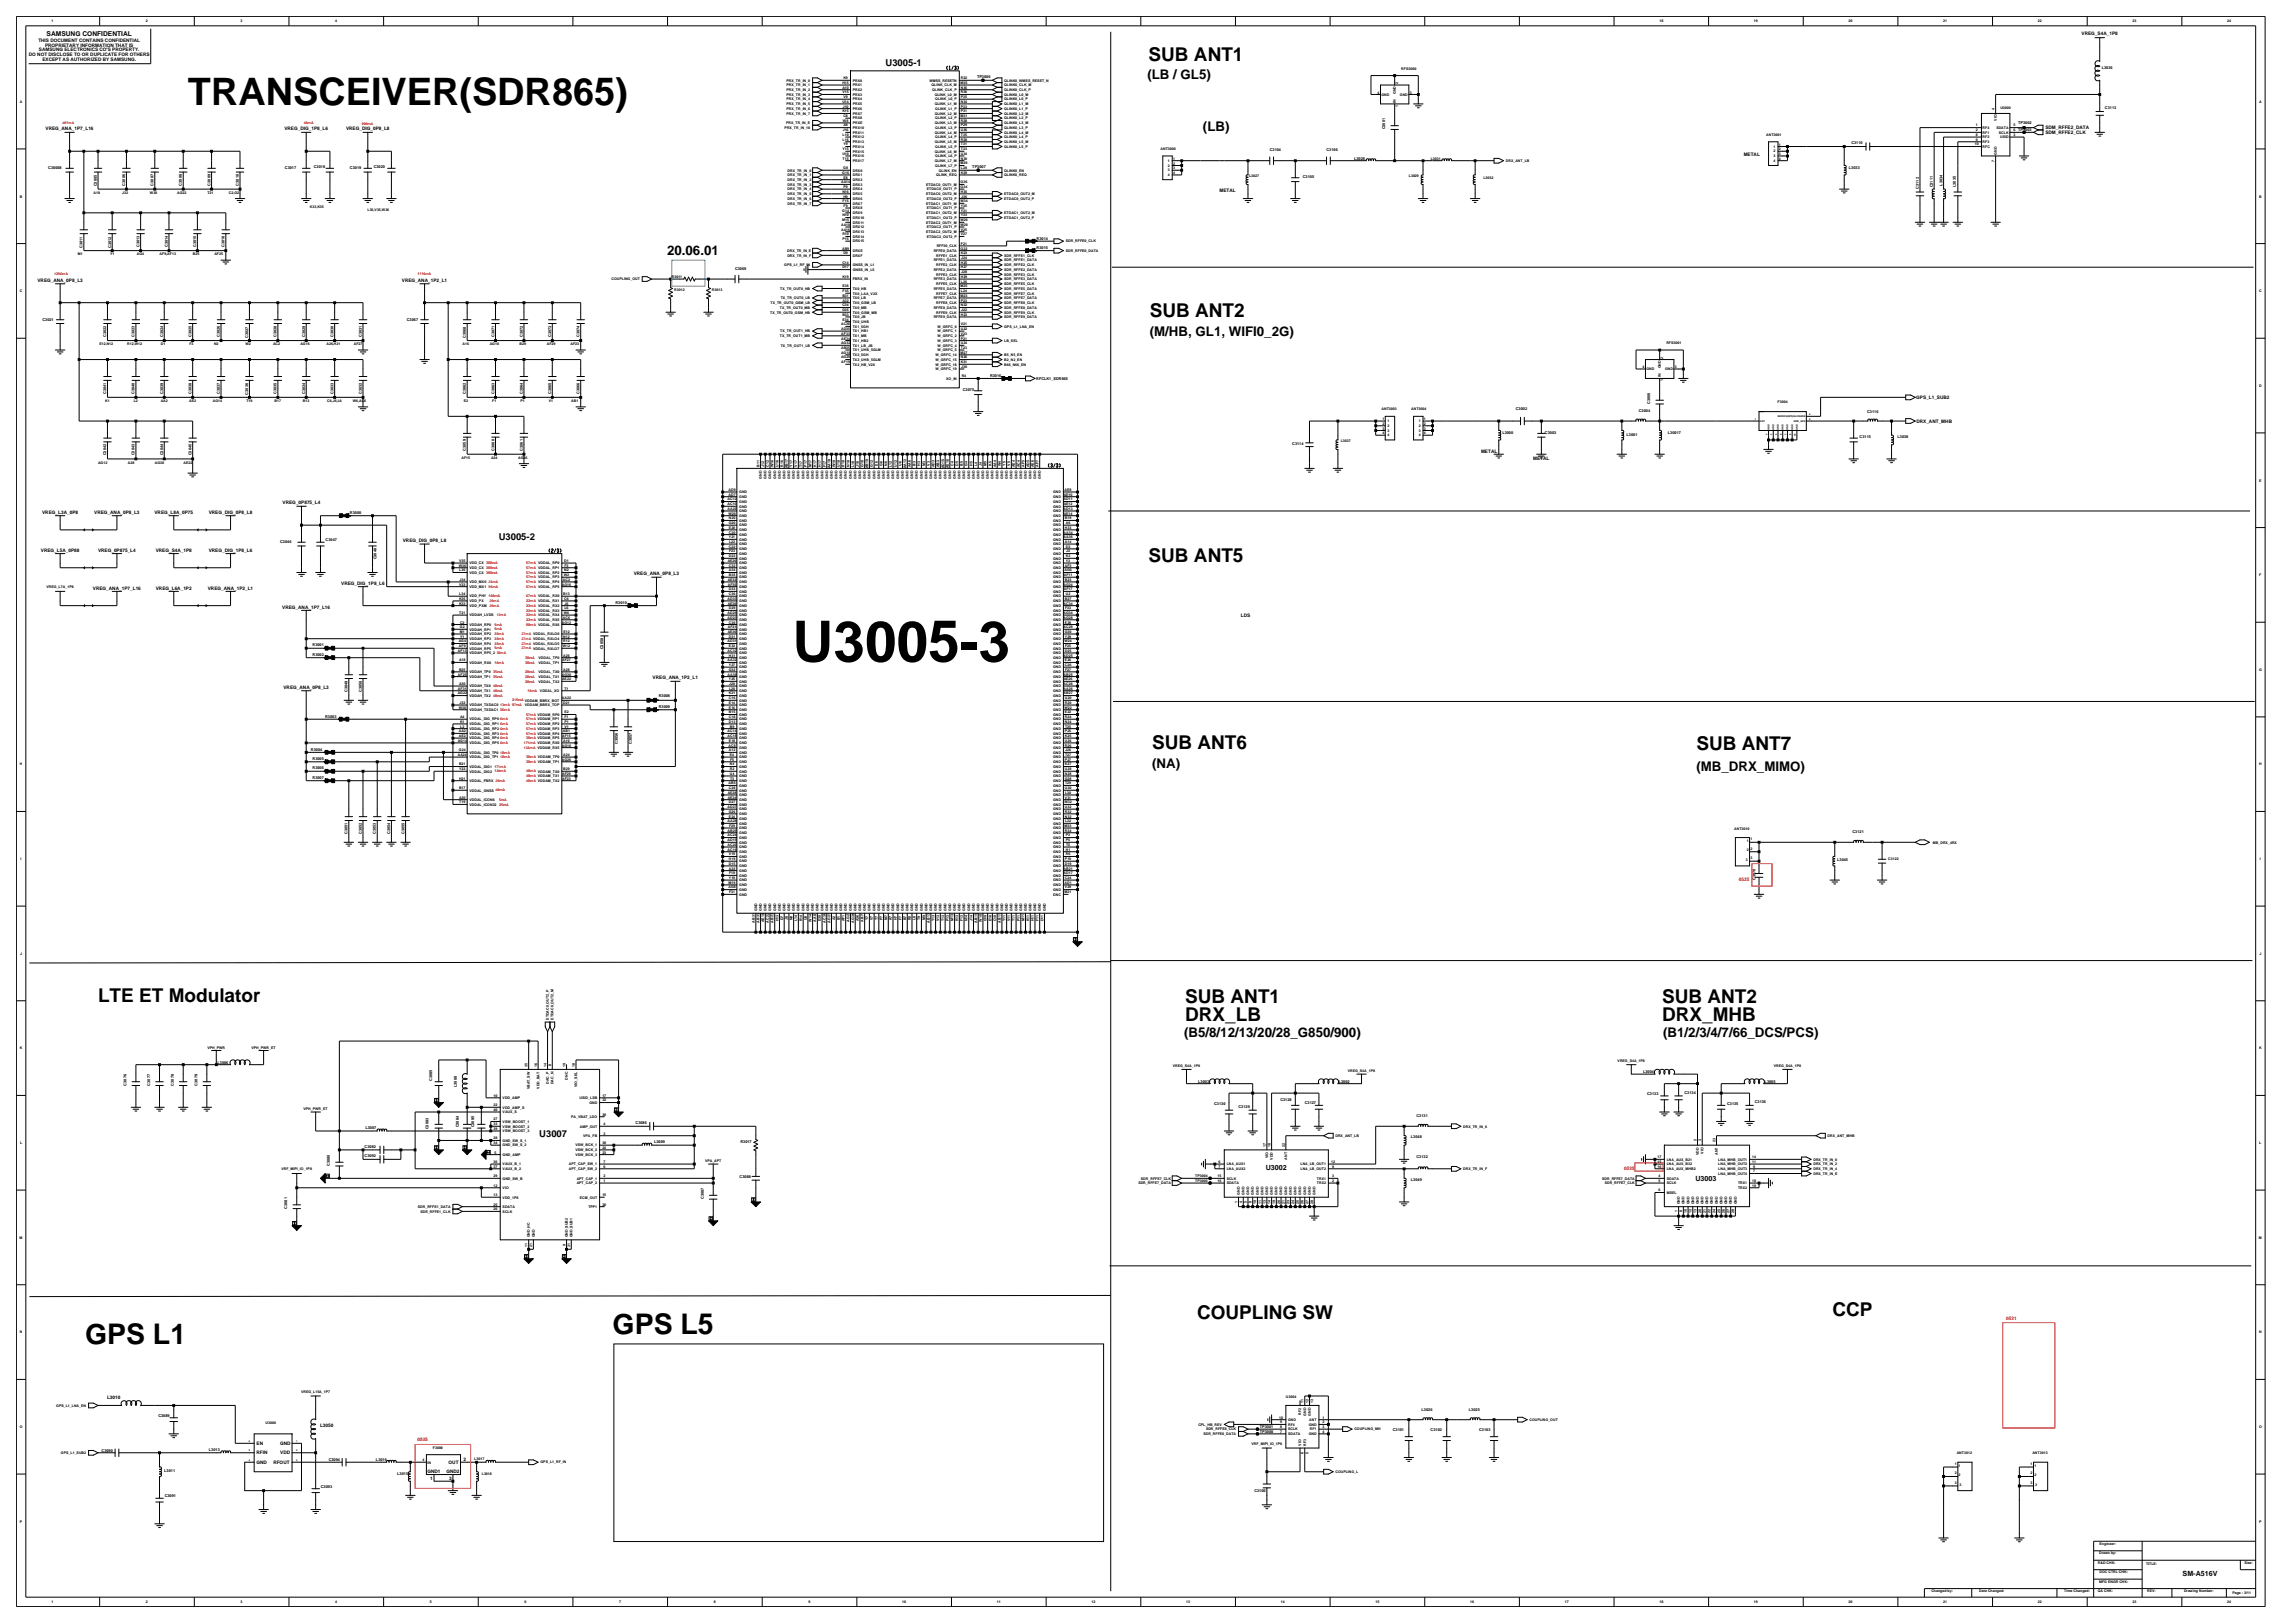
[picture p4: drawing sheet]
<svg xmlns="http://www.w3.org/2000/svg" width="420mm" height="297mm" viewBox="0 0 420 297" stroke-linecap="round" stroke-linejoin="round" font-family="sans-serif">
<defs><g id="words">
<text font-size="10.4" x="145" y="121">U3005-3</text>
<text font-size="6.9" x="34.4" y="19.2">TRANSCEIVER(SDR865)</text>
<g font-size="5.2">
<text x="15.6" y="245.9">GPS L1</text>
<text x="112.1" y="244.2">GPS L5</text>
</g>
<g font-size="3.5">
<text x="210.2" y="11.2">SUB ANT1</text>
<text x="210.4" y="58">SUB ANT2</text>
<text x="210.2" y="102.8">SUB ANT5</text>
<text x="210.9" y="137">SUB ANT6</text>
<text x="310.4" y="137.2">SUB ANT7</text>
<text x="17.9" y="183.4">LTE ET Modulator</text>
<text x="216.9" y="183.6">SUB ANT1</text>
<text x="304.2" y="183.6">SUB ANT2</text>
<text x="216.9" y="186.8">DRX_LB</text>
<text x="304.2" y="186.8">DRX_MHB</text>
<text x="219.1" y="241.4">COUPLING SW</text>
<text x="335.3" y="240.7">CCP</text>
</g>
<g font-size="2.4">
<text x="210" y="14.5">(LB / GL5)</text>
<text x="220.2" y="24">(LB)</text>
<text x="122.1" y="46.7">20.06.01</text>
<text x="210.4" y="61.5">(M/HB, GL1, WIFI0_2G)</text>
<text x="210.9" y="140.5">(NA)</text>
<text x="310.4" y="141.1">(MB_DRX_MIMO)</text>
<text x="216.7" y="189.8">(B5/8/12/13/20/28_G850/900)</text>
<text x="304.4" y="189.8">(B1/2/3/4/7/66_DCS/PCS)</text>
</g>
<g font-size="1.7">
<text x="162.1" y="12.1">U3005-1</text>
<text x="91.3" y="98.9">U3005-2</text>
<text x="98.7" y="208">U3007</text>
</g>
<g font-size="1.3">
<text x="231.7" y="214.1">U3002</text>
<text x="310.3" y="216.1">U3003</text>
<text x="399.4" y="288.4">SM-A516V</text>
</g>
<text font-size="1.2" x="8.5" y="6.6">SAMSUNG CONFIDENTIAL</text>
<g font-size=".9">
<text x="5.3" y="10.2">DO NOT DISCLOSE TO OR DUPLICATE FOR OTHERS</text>
<text x="7" y="7.6">THIS DOCUMENT CONTAINS CONFIDENTIAL</text>
<text x="7.1" y="9.4">SAMSUNG ELECTRONICS CO'S PROPERTY.</text>
<text x="7.8" y="11.1">EXCEPT AS AUTHORIZED BY SAMSUNG.</text>
<text x="8.2" y="8.5">PROPRIETARY INFORMATION THAT IS</text>
<text x="380.9" y="6.3">VREG_S4A_1P8</text>
<text x="8.3" y="23.9">VREG_ANA_1P7_L16</text>
<text x="52.1" y="23.9">VREG_DIG_1P8_L6</text>
<text x="63.3" y="23.9">VREG_DIG_0P8_L8</text>
<text x="374.3" y="23.7">SDM_RFFE2_DATA</text>
<text x="319.1" y="28.5">METAL</text>
<text x="374.3" y="24.5">SDM_RFFE2_CLK</text>
<text x="223.2" y="35">METAL</text>
<text x="6.9" y="51.6">VREG_ANA_0P8_L3</text>
<text x="73.5" y="51.6">VREG_ANA_1P2_L1</text>
<text x="350.7" y="73">GPS_L1_SUB2</text>
<text x="350.7" y="77.4">DRX_ANT_MHB</text>
<text x="271" y="82.9">METAL</text>
<text x="280.6" y="84.2">METAL</text>
<text x="7.7" y="94">VREG_L3A_0P8</text>
<text x="17.2" y="94">VREG_ANA_0P8_L3</text>
<text x="28.3" y="94">VREG_L8A_0P75</text>
<text x="38.2" y="94">VREG_DIG_0P8_L8</text>
<text x="51.7" y="92.3">VREG_0P875_L4</text>
<text x="7.5" y="101">VREG_L5A_0P88</text>
<text x="17.9" y="101">VREG_0P875_L4</text>
<text x="28.5" y="101">VREG_S4A_1P8</text>
<text x="38.2" y="101">VREG_DIG_1P8_L6</text>
<text x="73.7" y="99.2">VREG_DIG_0P8_L8</text>
<text x="17" y="107.9">VREG_ANA_1P7_L16</text>
<text x="28.5" y="107.9">VREG_L6A_1P2</text>
<text x="38" y="107.9">VREG_ANA_1P2_L1</text>
<text x="62.4" y="107">VREG_DIG_1P8_L6</text>
<text x="116" y="105.3">VREG_ANA_0P8_L3</text>
<text x="51.6" y="111.3">VREG_ANA_1P7_L16</text>
<text x="227.1" y="113">LDS</text>
<text x="119.4" y="124.3">VREG_ANA_1P2_L1</text>
<text x="51.9" y="126.1">VREG_ANA_0P8_L3</text>
<text x="19.6" y="256">L3010</text>
<text x="58.6" y="261.2">L3050</text>
<text x="47" y="267.9">GND</text>
<text x="47" y="266.1">RFIN</text>
<text x="47" y="264.4">EN</text>
<text x="50" y="267.9">RFOUT</text>
<text x="51.3" y="266.1">VDD</text>
<text x="51.3" y="264.4">GND</text>
<text x="78.2" y="269.5">GND1</text>
<text x="81.7" y="269.5">GND2</text>
<text x="82.1" y="267.9">OUT</text>
<text x="84.8" y="267.4">2</text>
<text x="78.7" y="270.9">1</text>
<text x="82.2" y="270.9">3</text>
</g>
<g font-size=".9" fill="#f00">
<text x="318.2" y="161.3">0525</text>
<text x="297.2" y="214.1">0525</text>
<text x="367.2" y="241.6">0521</text>
<text x="76.4" y="263.7">0525</text>
</g>
<g font-size=".7">
<text x="9.4" y="4.1">1</text>
<text x="26.7" y="4.1">2</text>
<text x="44" y="4.1">3</text>
<text x="61.4" y="4.1">4</text>
<text x="303.7" y="4.1">18</text>
<text x="321" y="4.1">19</text>
<text x="338.3" y="4.1">20</text>
<text x="355.6" y="4.1">21</text>
<text x="372.9" y="4.1">22</text>
<text x="390.3" y="4.1">23</text>
<text x="407.6" y="4.1">24</text>
<text x="144" y="14.9">PRX_TR_IN_0</text>
<text x="144" y="17.5">PRX_TR_IN_3</text>
<text x="144" y="15.8">PRX_TR_IN_1</text>
<text x="144" y="16.7">PRX_TR_IN_2</text>
<text x="154.2" y="15.4">H15</text>
<text x="154.2" y="16.2">A10</text>
<text x="154.2" y="17.1">V15</text>
<text x="154.3" y="14.5">K9</text>
<text x="154.4" y="18">V9</text>
<text x="156.1" y="17.5">PRX3</text>
<text x="156.1" y="14.9">PRX0</text>
<text x="156.1" y="15.8">PRX1</text>
<text x="156.1" y="16.7">PRX2</text>
<text x="170.1" y="14.9">WMSS_RESETN</text>
<text x="170.5" y="15.8">QLINK_CLK_M</text>
<text x="170.6" y="16.7">QLINK_CLK_P</text>
<text x="171.1" y="17.5">QLINK_L0_M</text>
<text x="173.2" y="12.7">(1/3)</text>
<text x="175.8" y="15.4">M35</text>
<text x="175.8" y="14.5">R22</text>
<text x="175.8" y="17.1">R36</text>
<text x="175.8" y="16.2">N36</text>
<text x="175.8" y="18">P35</text>
<text x="178.8" y="14.3">TP3006</text>
<text x="183.8" y="16.7">QLINK0_CLK_P</text>
<text x="183.8" y="17.5">QLINK0_L0_M</text>
<text x="183.8" y="15.8">QLINK0_CLK_M</text>
<text x="183.8" y="14.9">QLINK0_WMSS_RESET_N</text>
<text x="252.1" y="17.1">4</text>
<text x="252.8" y="17.5">GND</text>
<text x="255.5" y="17.2" transform="rotate(-90 255.5 17.2)">GND</text>
<text x="255.9" y="15.4" transform="rotate(-90 255.9 15.4)">2</text>
<text x="256.2" y="17.5">GND</text>
<text x="256.4" y="12.7">RFS3000</text>
<text x="258" y="17.1">3</text>
<text x="384.6" y="12.6">L3036</text>
<text x="3.6" y="18.8">A</text>
<text x="143.6" y="23.6">PRX_TR_IN_10</text>
<text x="143.9" y="22.7">PRX_TR_IN_E</text>
<text x="144" y="21">PRX_TR_IN_7</text>
<text x="144" y="19.2">PRX_TR_IN_5</text>
<text x="144" y="18.4">PRX_TR_IN_4</text>
<text x="144" y="20.1">PRX_TR_IN_6</text>
<text x="154.2" y="18.8">U14</text>
<text x="154.2" y="20.6">K15</text>
<text x="154.2" y="19.7">J10</text>
<text x="154.3" y="22.3">W8</text>
<text x="154.3" y="21.4">C8</text>
<text x="154.3" y="23.1">A8</text>
<text x="156.1" y="22.7">PRXE</text>
<text x="156.1" y="18.4">PRX4</text>
<text x="156.1" y="19.2">PRX5</text>
<text x="156.1" y="20.1">PRX6</text>
<text x="156.1" y="21">PRX7</text>
<text x="156.1" y="21.9">PRX8</text>
<text x="156.1" y="23.6">PRX10</text>
<text x="171.1" y="22.7">QLINK_L3_M</text>
<text x="171.1" y="21">QLINK_L2_M</text>
<text x="171.1" y="19.2">QLINK_L1_M</text>
<text x="171.2" y="23.6">QLINK_L3_P</text>
<text x="171.2" y="20.1">QLINK_L1_P</text>
<text x="171.2" y="18.4">QLINK_L0_P</text>
<text x="171.2" y="21.9">QLINK_L2_P</text>
<text x="175.8" y="21.4">M31</text>
<text x="175.8" y="22.3">R28</text>
<text x="175.8" y="18.8">N34</text>
<text x="175.8" y="23.1">P29</text>
<text x="175.8" y="20.6">P31</text>
<text x="175.8" y="19.7">P33</text>
<text x="183.8" y="19.2">QLINK0_L1_M</text>
<text x="183.8" y="23.6">QLINK0_L3_P</text>
<text x="183.8" y="21">QLINK0_L2_M</text>
<text x="183.8" y="20.1">QLINK0_L1_P</text>
<text x="183.8" y="18.4">QLINK0_L0_P</text>
<text x="183.8" y="22.7">QLINK0_L3_M</text>
<text x="183.8" y="21.9">QLINK0_L2_P</text>
<text x="253.5" y="23.7" transform="rotate(-90 253.5 23.7)">C3001</text>
<text x="255.5" y="18.8" transform="rotate(-90 255.5 18.8)">IN</text>
<text x="255.9" y="19.6" transform="rotate(-90 255.9 19.6)">1</text>
<text x="361.6" y="23.1">1</text>
<text x="362.8" y="23.6">RF4</text>
<text x="365" y="20.1" transform="rotate(-90 365 20.1)">4</text>
<text x="365.3" y="23.6">SDATA</text>
<text x="365.4" y="22.1" transform="rotate(-90 365.4 22.1)">VIO</text>
<text x="366.1" y="19.9">U3000</text>
<text x="368.5" y="23.1">5</text>
<text x="369.3" y="22.7">TP3002</text>
<text x="385.2" y="20">C3113</text>
<text x="413.4" y="18.8">A</text>
<text x="154.2" y="28.4">U10</text>
<text x="154.2" y="27.5">Y15</text>
<text x="154.2" y="29.2">T15</text>
<text x="154.2" y="24.9">L10</text>
<text x="154.2" y="25.8">L16</text>
<text x="154.2" y="24">J16</text>
<text x="154.4" y="26.6">Y9</text>
<text x="156.1" y="27.9">PRX15</text>
<text x="156.1" y="27">PRX14</text>
<text x="156.1" y="28.8">PRX16</text>
<text x="156.1" y="29.6">PRX17</text>
<text x="156.1" y="25.3">PRX12</text>
<text x="156.1" y="26.2">PRX13</text>
<text x="156.1" y="24.5">PRX11</text>
<text x="171.1" y="24.5">QLINK_L4_M</text>
<text x="171.1" y="27.9">QLINK_L6_M</text>
<text x="171.1" y="26.2">QLINK_L5_M</text>
<text x="171.1" y="29.6">QLINK_L7_M</text>
<text x="171.2" y="27">QLINK_L5_P</text>
<text x="171.2" y="25.3">QLINK_L4_P</text>
<text x="171.2" y="28.8">QLINK_L6_P</text>
<text x="175.8" y="24">U36</text>
<text x="175.8" y="28.4">U34</text>
<text x="175.8" y="25.8">R30</text>
<text x="175.8" y="29.2">N30</text>
<text x="175.9" y="26.6">T31</text>
<text x="175.9" y="27.5">T33</text>
<text x="175.9" y="24.9">T35</text>
<text x="183.8" y="27">QLINK0_L5_P</text>
<text x="183.8" y="25.3">QLINK0_L4_P</text>
<text x="183.8" y="24.5">QLINK0_L4_M</text>
<text x="183.8" y="26.2">QLINK0_L5_M</text>
<text x="212.4" y="27.5">ANT3000</text>
<text x="213.7" y="29.6">1</text>
<text x="214.7" y="29.2">1</text>
<text x="232.4" y="27.7">C3104</text>
<text x="242.8" y="27.7">C3106</text>
<text x="247.8" y="29.2">L3028</text>
<text x="261.8" y="29.2">L3031</text>
<text x="275.6" y="29.6">DRX_ANT_LB</text>
<text x="323.2" y="24.9">ANT3001</text>
<text x="324.6" y="27.9">2</text>
<text x="324.6" y="28.8">3</text>
<text x="324.6" y="29.6">4</text>
<text x="324.6" y="27">1</text>
<text x="325.5" y="26.6">1</text>
<text x="325.5" y="27.5">2</text>
<text x="325.5" y="28.4">3</text>
<text x="325.5" y="29.2">4</text>
<text x="338.8" y="26.4">C3110</text>
<text x="361.4" y="26.6">10</text>
<text x="361.6" y="24.9">8</text>
<text x="361.6" y="25.8">9</text>
<text x="361.6" y="24">2</text>
<text x="362.8" y="25.3">RF2</text>
<text x="362.8" y="26.2">RF3</text>
<text x="362.8" y="27">RFC</text>
<text x="362.8" y="24.5">RF1</text>
<text x="365" y="29.6" transform="rotate(-90 365 29.6)">7</text>
<text x="365.4" y="28.3" transform="rotate(-90 365.4 28.3)">GND</text>
<text x="365.8" y="24.5">SCLK</text>
<text x="366" y="25.3">USID</text>
<text x="368.5" y="24">6 TP3003</text>
<text x="368.5" y="24.9">3</text>
<text x="8.8" y="30.9">C30008</text>
<text x="17.1" y="35.5">A18</text>
<text x="17.7" y="34.1" transform="rotate(-90 17.7 34.1)">C3005</text>
<text x="22.4" y="35.5">J32</text>
<text x="22.9" y="34" transform="rotate(-90 22.9 34)">C3006</text>
<text x="27.4" y="35.5">W30</text>
<text x="28.1" y="34" transform="rotate(-90 28.1 34)">C3007</text>
<text x="32.4" y="35.5">AG22</text>
<text x="33.3" y="34" transform="rotate(-90 33.3 34)">C3008</text>
<text x="37.9" y="35.5">T21</text>
<text x="38.5" y="34" transform="rotate(-90 38.5 34)">C3009</text>
<text x="41.9" y="35.5">C2,G2</text>
<text x="43.7" y="34" transform="rotate(-90 43.7 34)">C3010</text>
<text x="52.1" y="30.9">C3017</text>
<text x="57.4" y="30.8">C3018</text>
<text x="64" y="30.9">C3019</text>
<text x="68.4" y="30.8">C3020</text>
<text x="144.1" y="32.2">DRX_TR_IN_1</text>
<text x="144.1" y="35.7">DRX_TR_IN_5</text>
<text x="144.1" y="34.8">DRX_TR_IN_4</text>
<text x="144.1" y="33.1">DRX_TR_IN_2</text>
<text x="144.1" y="31.4">DRX_TR_IN_0</text>
<text x="144.1" y="34">DRX_TR_IN_3</text>
<text x="153.9" y="33.5">AA14</text>
<text x="154.1" y="31.8">G16</text>
<text x="154.2" y="35.3">N16</text>
<text x="154.3" y="30.9">G8</text>
<text x="154.4" y="34.4">P9</text>
<text x="154.4" y="32.7">E8</text>
<text x="156.1" y="34.8">DRX4</text>
<text x="156.1" y="35.7">DRX5</text>
<text x="156.1" y="31.4">DRX0</text>
<text x="156.1" y="32.2">DRX1</text>
<text x="156.1" y="33.1">DRX2</text>
<text x="156.1" y="34">DRX3</text>
<text x="169.5" y="35.7">ETDAC0_OUT2_M</text>
<text x="169.5" y="34">ETDAC0_OUT1_M</text>
<text x="169.6" y="34.8">ETDAC0_OUT1_P</text>
<text x="171.2" y="30.5">QLINK_L7_P</text>
<text x="171.3" y="32.2">QLINK_REQ</text>
<text x="171.8" y="31.4">QLINK_EN</text>
<text x="175.8" y="30.1">M29</text>
<text x="175.8" y="34.4">G34</text>
<text x="175.8" y="33.5">G36</text>
<text x="175.8" y="31.8">K29</text>
<text x="175.8" y="35.3">H35</text>
<text x="175.9" y="30.9">L28</text>
<text x="177.9" y="30.8">TP3007</text>
<text x="183.8" y="35.7">ETDAC0_OUT2_M</text>
<text x="183.8" y="32.2">QLINK0_REQ</text>
<text x="183.8" y="31.4">QLINK0_EN</text>
<text x="213.7" y="30.5">2</text>
<text x="213.7" y="31.4">3</text>
<text x="213.7" y="32.2">4</text>
<text x="214.7" y="30.1">2</text>
<text x="214.7" y="31">3</text>
<text x="214.7" y="31.8">4</text>
<text x="228.6" y="32.4">L3027</text>
<text x="238.4" y="32.5">C3105</text>
<text x="257.8" y="32.4">L3029</text>
<text x="271.5" y="32.7">L3032</text>
<text x="338.4" y="30.9">L3033</text>
<text x="351.1" y="34.5" transform="rotate(-90 351.1 34.5)">C3112</text>
<text x="353.7" y="34.3" transform="rotate(-90 353.7 34.3)">C3111</text>
<text x="355.5" y="34" transform="rotate(-90 355.5 34)">L3034</text>
<text x="357.9" y="34.2" transform="rotate(-90 357.9 34.2)">L3035</text>
<text x="3.6" y="36.1">B</text>
<text x="56.7" y="38.1">K33,K35</text>
<text x="67.3" y="38.5">L36,V35,W36</text>
<text x="144.1" y="37.4">DRX_TR_IN_7</text>
<text x="144.1" y="36.6">DRX_TR_IN_6</text>
<text x="153.9" y="41.3">AA10</text>
<text x="154.1" y="40.5">M15</text>
<text x="154.1" y="38.7">G14</text>
<text x="154.2" y="39.6">N10</text>
<text x="154.2" y="37">F15</text>
<text x="154.3" y="36.1">H9</text>
<text x="154.4" y="37.9">F9</text>
<text x="156.1" y="40">DRX10</text>
<text x="156.1" y="40.9">DRX11</text>
<text x="156.1" y="36.6">DRX6</text>
<text x="156.1" y="38.3">DRX8</text>
<text x="156.1" y="39.2">DRX9</text>
<text x="156.1" y="37.4">DRX7</text>
<text x="156.1" y="41.8">DRX12</text>
<text x="169.5" y="37.4">ETDAC1_OUT1_M</text>
<text x="169.5" y="39.2">ETDAC1_OUT2_M</text>
<text x="169.5" y="40.9">ETDAC2_OUT1_M</text>
<text x="169.6" y="41.8">ETDAC2_OUT1_P</text>
<text x="169.6" y="40">ETDAC1_OUT2_P</text>
<text x="169.6" y="38.3">ETDAC1_OUT1_P</text>
<text x="169.6" y="36.6">ETDAC0_OUT2_P</text>
<text x="175.8" y="41.3">W28</text>
<text x="175.8" y="37">W34</text>
<text x="175.8" y="40.5">W26</text>
<text x="175.8" y="38.7">Y31</text>
<text x="175.8" y="39.6">Y33</text>
<text x="175.8" y="37.9">Y35</text>
<text x="175.9" y="36.1">J36</text>
<text x="183.8" y="36.6">ETDAC0_OUT2_P</text>
<text x="183.8" y="40">ETDAC1_OUT2_P</text>
<text x="183.8" y="39.2">ETDAC1_OUT2_M</text>
<text x="413.4" y="36.1">B</text>
<text x="14.2" y="46.7">M1</text>
<text x="15.1" y="45.3" transform="rotate(-90 15.1 45.3)">C3011</text>
<text x="20.1" y="46.7">Y1</text>
<text x="20.3" y="45.3" transform="rotate(-90 20.3 45.3)">C3012</text>
<text x="25.1" y="46.7">AG4</text>
<text x="25.5" y="45.2" transform="rotate(-90 25.5 45.2)">C3013</text>
<text x="29.2" y="46.7">AF9,AF13</text>
<text x="30.7" y="45.2" transform="rotate(-90 30.7 45.2)">C3014</text>
<text x="35.3" y="46.7">B25</text>
<text x="35.9" y="45.2" transform="rotate(-90 35.9 45.2)">C3015</text>
<text x="39.2" y="46.7">AF25</text>
<text x="41.1" y="45.2" transform="rotate(-90 41.1 45.2)">C3016</text>
<text x="144.1" y="46.1">DRX_TR_IN_E</text>
<text x="144.1" y="47">DRX_TR_IN_F</text>
<text x="153.9" y="42.2">AA16</text>
<text x="154.1" y="45.7">AB9</text>
<text x="154.2" y="43.1">R10</text>
<text x="154.2" y="43.9">P15</text>
<text x="154.3" y="46.5">D9</text>
<text x="156.1" y="43.5">DRX14</text>
<text x="156.1" y="44.4">DRX15</text>
<text x="156.1" y="47">DRXF</text>
<text x="156.1" y="42.6">DRX13</text>
<text x="156.1" y="46.1">DRXE</text>
<text x="169.5" y="42.6">ETDAC2_OUT2_M</text>
<text x="169.6" y="43.5">ETDAC2_OUT2_P</text>
<text x="170.9" y="47.8">RFFE1_DATA</text>
<text x="170.9" y="46.1">RFFE0_DATA</text>
<text x="171.3" y="47">RFFE1_CLK</text>
<text x="171.4" y="45.2">RFF30_CLK</text>
<text x="175.8" y="45.7">G22</text>
<text x="175.8" y="46.5">K23</text>
<text x="175.8" y="42.2">V25</text>
<text x="175.8" y="43.1">V27</text>
<text x="175.9" y="44.8">F21</text>
<text x="175.9" y="47.4">J24</text>
<text x="183.8" y="47">SDR_RFFE1_CLK</text>
<text x="183.8" y="47.8">SDR_RFFE1_DATA</text>
<text x="189.7" y="43.9">R3014</text>
<text x="189.7" y="45.6">R3015</text>
<text x="195.1" y="46.1">SDR_RFFE0_DATA</text>
<text x="195.1" y="44.4">SDR_RFFE0_CLK</text>
<text x="3.6" y="53.5">C</text>
<text x="111.9" y="51.3">COUPLING_OUT</text>
<text x="122.9" y="50.9">R3011</text>
<text x="123.4" y="53.3">R3012</text>
<text x="130.3" y="53.3">R3013</text>
<text x="134.5" y="49.3">C3069</text>
<text x="142.8" y="53">TX_TR_OUT0_HB</text>
<text x="143.5" y="48.7">GPS_L1_RF_IN</text>
<text x="154.2" y="50.9">K19</text>
<text x="154.2" y="49.1">D17</text>
<text x="154.2" y="48.3">C14</text>
<text x="154.2" y="52.6">E36</text>
<text x="154.2" y="53.5">F35</text>
<text x="156.1" y="51.3">FBRX_IN</text>
<text x="156.1" y="53.9">TX0_LAA_V2X</text>
<text x="156.1" y="49.6">GNSS_IN_L5</text>
<text x="156.1" y="53">TX0_HB</text>
<text x="156.1" y="48.7">GNSS_IN_L1</text>
<text x="170.9" y="53">RFFE5_DATA</text>
<text x="170.9" y="49.6">RFFE2_DATA</text>
<text x="170.9" y="51.3">RFFE3_DATA</text>
<text x="171.3" y="52.2">RFFE5_CLK</text>
<text x="171.3" y="53.9">RFFE7_CLK</text>
<text x="171.3" y="50.4">RFFE3_CLK</text>
<text x="171.3" y="48.7">RFFE2_CLK</text>
<text x="175.8" y="52.6">M25</text>
<text x="175.8" y="48.3">H25</text>
<text x="175.8" y="49.1">H27</text>
<text x="175.8" y="50.9">H29</text>
<text x="175.9" y="51.7">L26</text>
<text x="175.9" y="53.5">L24</text>
<text x="175.9" y="50">J28</text>
<text x="183.8" y="48.7">SDR_RFFE2_CLK</text>
<text x="183.8" y="50.4">SDR_RFFE3_CLK</text>
<text x="183.8" y="49.6">SDR_RFFE2_DATA</text>
<text x="183.8" y="51.3">SDR_RFFE3_DATA</text>
<text x="183.8" y="52.2">SDR_RFFE5_CLK</text>
<text x="183.8" y="53">SDR_RFFE5_DATA</text>
<text x="183.8" y="53.9">SDR_RFFE7_CLK</text>
<text x="413.4" y="53.5">C</text>
<text x="7.8" y="58.6">C3021</text>
<text x="74.5" y="58.6">C3067</text>
<text x="140.9" y="57.4">TX_TR_OUT0_GSM_HB</text>
<text x="141" y="55.6">TX_TR_OUT0_GSM_LB</text>
<text x="142.7" y="56.5">TX_TR_OUT0_MB</text>
<text x="142.9" y="54.8">TX_TR_OUT0_LB</text>
<text x="153.9" y="59.5">AC36</text>
<text x="154.2" y="56.9">D35</text>
<text x="154.2" y="54.3">B31</text>
<text x="154.2" y="57.8">B33</text>
<text x="154.2" y="56.1">C34</text>
<text x="154.2" y="55.2">A32</text>
<text x="154.2" y="58.7">E34</text>
<text x="156.1" y="57.4">TX0_GSM_MB</text>
<text x="156.1" y="59.1">TX0_UHB</text>
<text x="156.1" y="54.8">TX0_LB</text>
<text x="156.1" y="58.2">TX0_JB</text>
<text x="156.1" y="56.5">TX0_MB</text>
<text x="156.1" y="60">TX1_5GH</text>
<text x="156.1" y="55.6">TX0_GSM_LB</text>
<text x="170.9" y="56.5">RFFE8_DATA</text>
<text x="170.9" y="54.8">RFFE7_DATA</text>
<text x="170.9" y="58.2">RFFE9_DATA</text>
<text x="171.3" y="55.6">RFFE8_CLK</text>
<text x="171.3" y="57.4">RFFE9_CLK</text>
<text x="171.6" y="60">W_GRFC_0</text>
<text x="175.8" y="54.3">M23</text>
<text x="175.8" y="56.1">N22</text>
<text x="175.8" y="57.8">H23</text>
<text x="175.8" y="59.5">V21</text>
<text x="175.8" y="55.2">P23</text>
<text x="175.9" y="56.9">J22</text>
<text x="183.8" y="57.4">SDR_RFFE9_CLK</text>
<text x="183.8" y="58.2">SDR_RFFE9_DATA</text>
<text x="183.8" y="55.6">SDR_RFFE8_CLK</text>
<text x="183.8" y="56.5">SDR_RFFE8_DATA</text>
<text x="183.8" y="60">GPS_L1_LNA_EN</text>
<text x="183.8" y="54.8">SDR_RFFE7_DATA</text>
<text x="18.2" y="63.2">E12,N12</text>
<text x="19.5" y="61.7" transform="rotate(-90 19.5 61.7)">C3022</text>
<text x="23.3" y="63.2">R12,W12</text>
<text x="24.6" y="61.7" transform="rotate(-90 24.6 61.7)">C3023</text>
<text x="29.4" y="63.2">D1</text>
<text x="29.8" y="61.7" transform="rotate(-90 29.8 61.7)">C3024</text>
<text x="34.7" y="63.2">F3</text>
<text x="35" y="61.7" transform="rotate(-90 35 61.7)">C3025</text>
<text x="39.2" y="63.2">N2</text>
<text x="40.2" y="61.7" transform="rotate(-90 40.2 61.7)">C3026</text>
<text x="44.9" y="63.2">W2</text>
<text x="45.4" y="61.8" transform="rotate(-90 45.4 61.8)">C3027</text>
<text x="50" y="63.2">AC2</text>
<text x="50.6" y="61.7" transform="rotate(-90 50.6 61.7)">C3028</text>
<text x="55" y="63.2">AG16</text>
<text x="55.8" y="61.7" transform="rotate(-90 55.8 61.7)">C3029</text>
<text x="59.7" y="63.2">A26,H21</text>
<text x="61" y="61.7" transform="rotate(-90 61 61.7)">C3030</text>
<text x="64.8" y="63.2">AF27</text>
<text x="66.2" y="61.7" transform="rotate(-90 66.2 61.7)">C3031</text>
<text x="84.7" y="63.2">A16</text>
<text x="85.3" y="61.8" transform="rotate(-90 85.3 61.8)">C3068</text>
<text x="89.6" y="63.2">AG10</text>
<text x="90.5" y="61.7" transform="rotate(-90 90.5 61.7)">C3071</text>
<text x="95.1" y="63.2">B29</text>
<text x="95.7" y="61.7" transform="rotate(-90 95.7 61.7)">C3072</text>
<text x="100.1" y="63.2">AF29</text>
<text x="100.9" y="61.7" transform="rotate(-90 100.9 61.7)">C3073</text>
<text x="104.4" y="63.2">AF23</text>
<text x="106.1" y="61.7" transform="rotate(-90 106.1 61.7)">C3074</text>
<text x="142.7" y="61.7">TX_TR_OUT1_MB</text>
<text x="142.8" y="60.8">TX_TR_OUT1_HB</text>
<text x="142.9" y="63.4">TX_TR_OUT1_LB</text>
<text x="153.9" y="64.7">AG18</text>
<text x="153.9" y="65.6">AG20</text>
<text x="153.9" y="63">AG32</text>
<text x="153.9" y="63.9">AB35</text>
<text x="153.9" y="60.4">AD35</text>
<text x="153.9" y="62.1">AE34</text>
<text x="154" y="61.3">AF33</text>
<text x="156.1" y="61.7">TX1_MB</text>
<text x="156.1" y="65.2">TX2_5GH</text>
<text x="156.1" y="63.4">TX1_LB_JB</text>
<text x="156.1" y="64.3">TX1_UHB_5GLM</text>
<text x="156.1" y="60.8">TX1_HB1</text>
<text x="156.1" y="62.6">TX1_HB2</text>
<text x="171.2" y="65.2">W_GRFC_14</text>
<text x="171.6" y="61.7">W_GRFC_2</text>
<text x="171.6" y="60.8">W_GRFC_1</text>
<text x="171.6" y="63.4">W_GRFC_4</text>
<text x="171.6" y="64.3">W_GRFC_5</text>
<text x="171.6" y="62.6">W_GRFC_3</text>
<text x="175.8" y="64.7">M27</text>
<text x="175.8" y="60.4">U22</text>
<text x="175.8" y="63">U24</text>
<text x="175.8" y="65.6">N26</text>
<text x="175.8" y="61.3">V23</text>
<text x="175.8" y="62.1">P21</text>
<text x="175.9" y="63.9">T23</text>
<text x="183.8" y="62.6">LB_SEL</text>
<text x="183.8" y="65.2">B5_N5_EN</text>
<text x="304.4" y="65.6" transform="rotate(-90 304.4 65.6)">2</text>
<text x="305" y="63">RFS3001</text>
<text x="154" y="66.5">AF19</text>
<text x="156.1" y="66">TX2_UHB_5GLM</text>
<text x="156.1" y="66.9">TX2_HB_V2X</text>
<text x="171.2" y="66">W_GRFC_15</text>
<text x="171.2" y="66.9">W_GRFC_18</text>
<text x="171.2" y="67.8">W_GRFC_19</text>
<text x="173.2" y="69.5">XO_IN</text>
<text x="175.8" y="66.5">K31</text>
<text x="175.9" y="67.3">J30</text>
<text x="176" y="69">R4</text>
<text x="176.2" y="71.6">C3075</text>
<text x="181.2" y="69">R3016</text>
<text x="183.8" y="66">B2_N2_EN</text>
<text x="183.8" y="66.9">B66_N66_EN</text>
<text x="189.6" y="69.5">RFCLK1_SDR865</text>
<text x="300.6" y="67.3">4</text>
<text x="301.3" y="67.8">GND</text>
<text x="304" y="69.1" transform="rotate(-90 304 69.1)">IN</text>
<text x="304" y="67.4" transform="rotate(-90 304 67.4)">GND</text>
<text x="304.4" y="69.8" transform="rotate(-90 304.4 69.8)">1</text>
<text x="304.7" y="67.8">GND</text>
<text x="306.5" y="67.3">3</text>
<text x="413.4" y="70.8">D</text>
<text x="19.3" y="73.6">K1</text>
<text x="19.5" y="72.1" transform="rotate(-90 19.5 72.1)">C3041</text>
<text x="24.5" y="73.6">L2</text>
<text x="24.6" y="72.1" transform="rotate(-90 24.6 72.1)">C3040</text>
<text x="29.4" y="73.6">AA2</text>
<text x="29.8" y="72.1" transform="rotate(-90 29.8 72.1)">C3039</text>
<text x="34.6" y="73.6">AE2</text>
<text x="35" y="72.1" transform="rotate(-90 35 72.1)">C3038</text>
<text x="39" y="73.6">AG14</text>
<text x="40.2" y="72.1" transform="rotate(-90 40.2 72.1)">C3037</text>
<text x="45.1" y="73.6">T19</text>
<text x="45.4" y="72.2" transform="rotate(-90 45.4 72.2)">C3036</text>
<text x="50.3" y="73.6">B17</text>
<text x="50.6" y="72.1" transform="rotate(-90 50.6 72.1)">C3035</text>
<text x="55.4" y="73.6">B13</text>
<text x="55.8" y="72.1" transform="rotate(-90 55.8 72.1)">C3034</text>
<text x="59.9" y="73.6">C6,J6,L6</text>
<text x="61" y="72.1" transform="rotate(-90 61 72.1)">C3033</text>
<text x="64.6" y="73.6">W6,AC6</text>
<text x="66.2" y="72.1" transform="rotate(-90 66.2 72.1)">C3032</text>
<text x="84.9" y="73.6">E2</text>
<text x="85.3" y="72.1" transform="rotate(-90 85.3 72.1)">C3062</text>
<text x="90.1" y="73.6">F1</text>
<text x="90.5" y="72.1" transform="rotate(-90 90.5 72.1)">C3063</text>
<text x="95.3" y="73.6">P1</text>
<text x="95.7" y="72.1" transform="rotate(-90 95.7 72.1)">C3064</text>
<text x="100.5" y="73.6">V1</text>
<text x="100.9" y="72.1" transform="rotate(-90 100.9 72.1)">C3065</text>
<text x="104.5" y="73.6">AB1</text>
<text x="106.1" y="72.1" transform="rotate(-90 106.1 72.1)">C3066</text>
<text x="252.9" y="75.1">ANT3003</text>
<text x="253" y="76.9">1</text>
<text x="253" y="77.7">2</text>
<text x="253.9" y="77.3">1</text>
<text x="258.3" y="75.1">ANT3004</text>
<text x="259.6" y="77.3">1</text>
<text x="260.6" y="76.9">1</text>
<text x="260.6" y="77.7">2</text>
<text x="277.4" y="75.1">C3002</text>
<text x="299.9" y="75.3">C3004</text>
<text x="302" y="73.9" transform="rotate(-90 302 73.9)">C3000</text>
<text x="325.3" y="73.8">F3004</text>
<text x="341.7" y="75.5">C3116</text>
<text x="19.5" y="83.3" transform="rotate(-90 19.5 83.3)">C3042</text>
<text x="24.6" y="83.3" transform="rotate(-90 24.6 83.3)">C3043</text>
<text x="29.8" y="83.3" transform="rotate(-90 29.8 83.3)">C3044</text>
<text x="35" y="83.3" transform="rotate(-90 35 83.3)">C3045</text>
<text x="84.5" y="84">AF15</text>
<text x="85.3" y="82.5" transform="rotate(-90 85.3 82.5)">C3059</text>
<text x="89.9" y="84">A24</text>
<text x="90.5" y="82.5" transform="rotate(-90 90.5 82.5)">C3060</text>
<text x="94.8" y="84">AG26</text>
<text x="95.7" y="82.5" transform="rotate(-90 95.7 82.5)">C3061</text>
<text x="236.5" y="81.4">C3114</text>
<text x="245.4" y="80.9">L3037</text>
<text x="253" y="78.6">3</text>
<text x="253" y="79.5">4</text>
<text x="253.9" y="78.1">2</text>
<text x="253.9" y="79">3</text>
<text x="253.9" y="79.9">4</text>
<text x="259.6" y="78.1">2</text>
<text x="259.6" y="79">3</text>
<text x="259.6" y="79.9">4</text>
<text x="260.6" y="78.6">3</text>
<text x="260.6" y="79.5">4</text>
<text x="274.9" y="79.4">L3000</text>
<text x="282.7" y="79.4">C3003</text>
<text x="297.7" y="79.7">L3001</text>
<text x="305.2" y="79.4">L30017</text>
<text x="340.3" y="80.1">C3115</text>
<text x="347.3" y="80.1">L3038</text>
<text x="18" y="84.8">AG12</text>
<text x="23.4" y="84.8">A28</text>
<text x="28.3" y="84.8">AG30</text>
<text x="33.6" y="84.8">AE22</text>
<text x="133.3" y="89.8">AD9</text>
<text x="139" y="85.4" transform="rotate(-90 139 85.4)">B11</text>
<text x="139.4" y="87.6" transform="rotate(-90 139.4 87.6)">GND</text>
<text x="139.8" y="85.4" transform="rotate(-90 139.8 85.4)">J12</text>
<text x="140.3" y="87.6" transform="rotate(-90 140.3 87.6)">GND</text>
<text x="140.7" y="85.4" transform="rotate(-90 140.7 85.4)">C12</text>
<text x="141.2" y="87.6" transform="rotate(-90 141.2 87.6)">GND</text>
<text x="141.6" y="85.5" transform="rotate(-90 141.6 85.5)">W16</text>
<text x="142" y="87.6" transform="rotate(-90 142 87.6)">GND</text>
<text x="142.5" y="85.4" transform="rotate(-90 142.5 85.4)">U16</text>
<text x="142.9" y="87.6" transform="rotate(-90 142.9 87.6)">GND</text>
<text x="143.3" y="85.4" transform="rotate(-90 143.3 85.4)">R16</text>
<text x="143.7" y="87.6" transform="rotate(-90 143.7 87.6)">GND</text>
<text x="144.2" y="85.7" transform="rotate(-90 144.2 85.7)">AB17</text>
<text x="144.6" y="87.6" transform="rotate(-90 144.6 87.6)">GND</text>
<text x="145" y="85.4" transform="rotate(-90 145 85.4)">Y17</text>
<text x="145.5" y="87.6" transform="rotate(-90 145.5 87.6)">GND</text>
<text x="145.9" y="85.4" transform="rotate(-90 145.9 85.4)">V17</text>
<text x="146.3" y="87.6" transform="rotate(-90 146.3 87.6)">GND</text>
<text x="146.8" y="85.4" transform="rotate(-90 146.8 85.4)">T17</text>
<text x="147.2" y="87.6" transform="rotate(-90 147.2 87.6)">GND</text>
<text x="147.6" y="85.4" transform="rotate(-90 147.6 85.4)">P17</text>
<text x="148.1" y="87.6" transform="rotate(-90 148.1 87.6)">GND</text>
<text x="148.5" y="85.5" transform="rotate(-90 148.5 85.5)">M17</text>
<text x="148.9" y="87.6" transform="rotate(-90 148.9 87.6)">GND</text>
<text x="149.4" y="85.4" transform="rotate(-90 149.4 85.4)">K17</text>
<text x="149.8" y="87.6" transform="rotate(-90 149.8 87.6)">GND</text>
<text x="150.2" y="85.4" transform="rotate(-90 150.2 85.4)">H17</text>
<text x="150.7" y="87.6" transform="rotate(-90 150.7 87.6)">GND</text>
<text x="151.1" y="85.4" transform="rotate(-90 151.1 85.4)">F17</text>
<text x="151.5" y="87.6" transform="rotate(-90 151.5 87.6)">GND</text>
<text x="152" y="85.7" transform="rotate(-90 152 85.7)">AA18</text>
<text x="152.4" y="87.6" transform="rotate(-90 152.4 87.6)">GND</text>
<text x="152.8" y="85.5" transform="rotate(-90 152.8 85.5)">W18</text>
<text x="153.3" y="87.6" transform="rotate(-90 153.3 87.6)">GND</text>
<text x="153.7" y="85.4" transform="rotate(-90 153.7 85.4)">U18</text>
<text x="154.1" y="87.6" transform="rotate(-90 154.1 87.6)">GND</text>
<text x="154.6" y="85.4" transform="rotate(-90 154.6 85.4)">R18</text>
<text x="155" y="87.6" transform="rotate(-90 155 87.6)">GND</text>
<text x="155.4" y="85.4" transform="rotate(-90 155.4 85.4)">N18</text>
<text x="155.9" y="87.6" transform="rotate(-90 155.9 87.6)">GND</text>
<text x="156.3" y="85.4" transform="rotate(-90 156.3 85.4)">L18</text>
<text x="156.7" y="87.6" transform="rotate(-90 156.7 87.6)">GND</text>
<text x="157.2" y="85.4" transform="rotate(-90 157.2 85.4)">J18</text>
<text x="157.6" y="87.6" transform="rotate(-90 157.6 87.6)">GND</text>
<text x="158" y="85.5" transform="rotate(-90 158 85.5)">G18</text>
<text x="158.5" y="87.6" transform="rotate(-90 158.5 87.6)">GND</text>
<text x="158.9" y="85.7" transform="rotate(-90 158.9 85.7)">AB19</text>
<text x="159.3" y="87.6" transform="rotate(-90 159.3 87.6)">GND</text>
<text x="159.8" y="85.5" transform="rotate(-90 159.8 85.5)">G12</text>
<text x="160.2" y="87.6" transform="rotate(-90 160.2 87.6)">GND</text>
<text x="160.6" y="85.2" transform="rotate(-90 160.6 85.2)">E6</text>
<text x="161.1" y="87.6" transform="rotate(-90 161.1 87.6)">GND</text>
<text x="161.5" y="85.3" transform="rotate(-90 161.5 85.3)">G6</text>
<text x="161.9" y="87.6" transform="rotate(-90 161.9 87.6)">GND</text>
<text x="162.4" y="85.3" transform="rotate(-90 162.4 85.3)">N6</text>
<text x="162.8" y="87.6" transform="rotate(-90 162.8 87.6)">GND</text>
<text x="163.2" y="85.4" transform="rotate(-90 163.2 85.4)">L12</text>
<text x="163.7" y="87.6" transform="rotate(-90 163.7 87.6)">GND</text>
<text x="164.1" y="85.4" transform="rotate(-90 164.1 85.4)">U12</text>
<text x="164.5" y="87.6" transform="rotate(-90 164.5 87.6)">GND</text>
<text x="165" y="85.3" transform="rotate(-90 165 85.3)">U6</text>
<text x="165.4" y="87.6" transform="rotate(-90 165.4 87.6)">GND</text>
<text x="165.8" y="85.7" transform="rotate(-90 165.8 85.7)">AA12</text>
<text x="166.3" y="87.6" transform="rotate(-90 166.3 87.6)">GND</text>
<text x="166.7" y="85.5" transform="rotate(-90 166.7 85.5)">AA6</text>
<text x="167.1" y="87.6" transform="rotate(-90 167.1 87.6)">GND</text>
<text x="167.6" y="85.3" transform="rotate(-90 167.6 85.3)">B3</text>
<text x="168" y="87.6" transform="rotate(-90 168 87.6)">GND</text>
<text x="168.4" y="85.3" transform="rotate(-90 168.4 85.3)">H3</text>
<text x="168.9" y="87.6" transform="rotate(-90 168.9 87.6)">GND</text>
<text x="169.3" y="85.3" transform="rotate(-90 169.3 85.3)">M3</text>
<text x="169.7" y="87.6" transform="rotate(-90 169.7 87.6)">GND</text>
<text x="170.2" y="85.2" transform="rotate(-90 170.2 85.2)">V3</text>
<text x="170.6" y="87.6" transform="rotate(-90 170.6 87.6)">GND</text>
<text x="171" y="85.5" transform="rotate(-90 171 85.5)">AD3</text>
<text x="171.5" y="87.6" transform="rotate(-90 171.5 87.6)">GND</text>
<text x="171.9" y="85.5" transform="rotate(-90 171.9 85.5)">AB3</text>
<text x="172.3" y="87.6" transform="rotate(-90 172.3 87.6)">GND</text>
<text x="172.8" y="85.7" transform="rotate(-90 172.8 85.7)">AD15</text>
<text x="173.2" y="87.6" transform="rotate(-90 173.2 87.6)">GND</text>
<text x="173.6" y="85.7" transform="rotate(-90 173.6 85.7)">AE16</text>
<text x="174.1" y="87.6" transform="rotate(-90 174.1 87.6)">GND</text>
<text x="174.5" y="85.3" transform="rotate(-90 174.5 85.3)">C4</text>
<text x="174.9" y="87.6" transform="rotate(-90 174.9 87.6)">GND</text>
<text x="175.4" y="85.3" transform="rotate(-90 175.4 85.3)">D5</text>
<text x="175.8" y="87.6" transform="rotate(-90 175.8 87.6)">GND</text>
<text x="176.2" y="85.3" transform="rotate(-90 176.2 85.3)">B5</text>
<text x="176.7" y="87.6" transform="rotate(-90 176.7 87.6)">GND</text>
<text x="177.1" y="85.3" transform="rotate(-90 177.1 85.3)">G4</text>
<text x="177.5" y="87.6" transform="rotate(-90 177.5 87.6)">GND</text>
<text x="178" y="85.3" transform="rotate(-90 178 85.3)">H5</text>
<text x="178.4" y="87.6" transform="rotate(-90 178.4 87.6)">GND</text>
<text x="178.8" y="85.2" transform="rotate(-90 178.8 85.2)">L4</text>
<text x="179.3" y="87.6" transform="rotate(-90 179.3 87.6)">GND</text>
<text x="179.7" y="85.2" transform="rotate(-90 179.7 85.2)">J4</text>
<text x="180.1" y="87.6" transform="rotate(-90 180.1 87.6)">GND</text>
<text x="180.6" y="85.3" transform="rotate(-90 180.6 85.3)">M5</text>
<text x="181" y="87.6" transform="rotate(-90 181 87.6)">GND</text>
<text x="181.4" y="85.3" transform="rotate(-90 181.4 85.3)">K5</text>
<text x="181.8" y="87.6" transform="rotate(-90 181.8 87.6)">GND</text>
<text x="182.3" y="85.5" transform="rotate(-90 182.3 85.5)">AA4</text>
<text x="182.7" y="87.6" transform="rotate(-90 182.7 87.6)">GND</text>
<text x="183.1" y="85.3" transform="rotate(-90 183.1 85.3)">W4</text>
<text x="183.6" y="87.6" transform="rotate(-90 183.6 87.6)">GND</text>
<text x="184" y="85.2" transform="rotate(-90 184 85.2)">Y5</text>
<text x="184.5" y="87.6" transform="rotate(-90 184.5 87.6)">GND</text>
<text x="184.9" y="85.2" transform="rotate(-90 184.9 85.2)">V5</text>
<text x="185.3" y="87.6" transform="rotate(-90 185.3 87.6)">GND</text>
<text x="185.7" y="85.5" transform="rotate(-90 185.7 85.5)">AE4</text>
<text x="186.2" y="87.6" transform="rotate(-90 186.2 87.6)">GND</text>
<text x="186.6" y="85.5" transform="rotate(-90 186.6 85.5)">AC4</text>
<text x="187" y="87.6" transform="rotate(-90 187 87.6)">GND</text>
<text x="187.5" y="85.5" transform="rotate(-90 187.5 85.5)">AF5</text>
<text x="187.9" y="87.6" transform="rotate(-90 187.9 87.6)">GND</text>
<text x="188.4" y="85.5" transform="rotate(-90 188.4 85.5)">AD5</text>
<text x="188.8" y="87.6" transform="rotate(-90 188.8 87.6)">GND</text>
<text x="189.2" y="85.5" transform="rotate(-90 189.2 85.5)">AE6</text>
<text x="189.6" y="87.6" transform="rotate(-90 189.6 87.6)">GND</text>
<text x="190.1" y="85.5" transform="rotate(-90 190.1 85.5)">AF7</text>
<text x="190.5" y="87.6" transform="rotate(-90 190.5 87.6)">GND</text>
<text x="191.8" y="85.5">(3/3)</text>
<text x="194.8" y="89.8">AE8</text>
<text x="413.4" y="88.1">E</text>
<text x="64" y="94">R3000</text>
<text x="133.2" y="91.6">AC12</text>
<text x="133.2" y="92.4">AC10</text>
<text x="133.2" y="93.3">AA20</text>
<text x="133.3" y="94.2">W20</text>
<text x="133.3" y="90.7">AD7</text>
<text x="133.4" y="95.9">G20</text>
<text x="133.4" y="95">N20</text>
<text x="135.3" y="94.6">GND</text>
<text x="135.3" y="95.5">GND</text>
<text x="135.3" y="91.1">GND</text>
<text x="135.3" y="90.3">GND</text>
<text x="135.3" y="92">GND</text>
<text x="135.3" y="92.9">GND</text>
<text x="135.3" y="93.7">GND</text>
<text x="192.7" y="95.5">GND</text>
<text x="192.7" y="90.3">GND</text>
<text x="192.7" y="92.9">GND</text>
<text x="192.7" y="94.6">GND</text>
<text x="192.7" y="91.1">GND</text>
<text x="192.7" y="93.7">GND</text>
<text x="192.7" y="92">GND</text>
<text x="194.6" y="93.3">AD13</text>
<text x="194.6" y="91.6">AD11</text>
<text x="194.7" y="92.4">AE12</text>
<text x="194.7" y="94.2">AE14</text>
<text x="194.7" y="90.7">AE10</text>
<text x="194.9" y="95">B19</text>
<text x="195.1" y="95.9">A6</text>
<text x="51.3" y="99.3">C3046</text>
<text x="59.6" y="99">C3047</text>
<text x="100.4" y="101.1">(2/3)</text>
<text x="133.4" y="102">D23</text>
<text x="133.4" y="97.6">C20</text>
<text x="133.4" y="100.2">C22</text>
<text x="133.4" y="98.5">Y21</text>
<text x="133.4" y="96.8">E20</text>
<text x="133.4" y="99.4">L22</text>
<text x="133.4" y="101.1">F23</text>
<text x="135.3" y="98.9">GND</text>
<text x="135.3" y="99.8">GND</text>
<text x="135.3" y="96.3">GND</text>
<text x="135.3" y="101.5">GND</text>
<text x="135.3" y="97.2">GND</text>
<text x="135.3" y="98.1">GND</text>
<text x="135.3" y="100.7">GND</text>
<text x="192.7" y="101.5">GND</text>
<text x="192.7" y="97.2">GND</text>
<text x="192.7" y="100.7">GND</text>
<text x="192.7" y="98.1">GND</text>
<text x="192.7" y="98.9">GND</text>
<text x="192.7" y="96.3">GND</text>
<text x="192.7" y="99.8">GND</text>
<text x="194.6" y="97.6">AA34</text>
<text x="194.6" y="98.5">AA36</text>
<text x="194.9" y="96.8">H33</text>
<text x="194.9" y="99.4">A14</text>
<text x="195.1" y="102">K3</text>
<text x="195.1" y="100.2">D3</text>
<text x="195.1" y="101.1">J2</text>
<text x="8.5" y="107.6">VREG_L7A_1P8</text>
<text x="68.9" y="102.4" transform="rotate(-90 68.9 102.4)">C3048</text>
<text x="83.9" y="103.7">W36</text>
<text x="84" y="107.2">V33</text>
<text x="84" y="102.8">V35</text>
<text x="84.1" y="104.6">L36</text>
<text x="84.1" y="106.3">J34</text>
<text x="85.9" y="107.6">VDD_MX1</text>
<text x="85.9" y="103.3">VDD_CX 300mA</text>
<text x="85.9" y="104.1">VDD_CX 300mA</text>
<text x="85.9" y="106.7">VDD_MX0</text>
<text x="85.9" y="105">VDD_CX 300mA</text>
<text x="102.8" y="107.2">AG16</text>
<text x="103" y="106.3">AC2</text>
<text x="103.2" y="105.4">W2</text>
<text x="103.3" y="104.6">N2</text>
<text x="103.3" y="102.8">D1</text>
<text x="103.3" y="103.7">F3</text>
<text x="133.2" y="106.3">AE32</text>
<text x="133.2" y="102.8">AE20</text>
<text x="133.2" y="107.2">AF35</text>
<text x="133.4" y="103.7">C32</text>
<text x="133.4" y="105.4">B35</text>
<text x="133.4" y="104.6">A34</text>
<text x="135.3" y="102.4">GND</text>
<text x="135.3" y="104.1">GND</text>
<text x="135.3" y="105.9">GND</text>
<text x="135.3" y="107.6">GND</text>
<text x="135.3" y="106.7">GND</text>
<text x="135.3" y="103.3">GND</text>
<text x="135.3" y="105">GND</text>
<text x="192.7" y="103.3">GND</text>
<text x="192.7" y="102.4">GND</text>
<text x="192.7" y="106.7">GND</text>
<text x="192.7" y="105">GND</text>
<text x="192.7" y="104.1">GND</text>
<text x="192.7" y="107.6">GND</text>
<text x="192.7" y="105.9">GND</text>
<text x="194.6" y="107.2">AG24</text>
<text x="194.7" y="105.4">AF11</text>
<text x="194.8" y="104.6">AG6</text>
<text x="194.9" y="103.7">AF3</text>
<text x="194.9" y="106.3">B23</text>
<text x="195.1" y="102.8">Y3</text>
<text x="413.5" y="105.4">F</text>
<text x="84" y="110.6">K33</text>
<text x="84" y="109.8">K35</text>
<text x="84.1" y="112.3">T21</text>
<text x="84.1" y="108.9">L34</text>
<text x="85.9" y="112.8">VDDAH_LVDS</text>
<text x="85.9" y="111.1">VDD_PXM</text>
<text x="85.9" y="110.2">VDD_PX</text>
<text x="85.9" y="109.3">VDD_PHY 100mA</text>
<text x="103" y="113.2">AC6</text>
<text x="103.1" y="108.9">B13</text>
<text x="103.2" y="112.3">W6</text>
<text x="103.3" y="109.8">C6</text>
<text x="103.3" y="111.5">L6</text>
<text x="103.3" y="110.6">J6</text>
<text x="112.6" y="110.5">R3010</text>
<text x="133.2" y="112.3">AD29</text>
<text x="133.2" y="109.8">AD33</text>
<text x="133.2" y="113.2">AD23</text>
<text x="133.2" y="110.6">AE36</text>
<text x="133.4" y="111.5">D29</text>
<text x="133.4" y="108">D33</text>
<text x="133.4" y="108.9">C36</text>
<text x="135.3" y="111.9">GND</text>
<text x="135.3" y="108.4">GND</text>
<text x="135.3" y="109.3">GND</text>
<text x="135.3" y="111.1">GND</text>
<text x="135.3" y="112.8">GND</text>
<text x="135.3" y="110.2">GND</text>
<text x="135.3" y="113.7">GND</text>
<text x="192.7" y="109.3">GND</text>
<text x="192.7" y="111.9">GND</text>
<text x="192.7" y="110.2">GND</text>
<text x="192.7" y="112.8">GND</text>
<text x="192.7" y="108.4">GND</text>
<text x="192.7" y="113.7">GND</text>
<text x="192.7" y="111.1">GND</text>
<text x="194.6" y="112.3">AG34</text>
<text x="194.6" y="113.2">AG28</text>
<text x="194.6" y="110.6">AC34</text>
<text x="194.7" y="108">AF17</text>
<text x="194.9" y="109.8">B27</text>
<text x="194.9" y="111.5">F33</text>
<text x="195.1" y="108.9">U2</text>
<text x="57.2" y="120">R3002</text>
<text x="57.2" y="118.3">R3001</text>
<text x="83.8" y="119.3">AF13</text>
<text x="83.9" y="117.6">AG4</text>
<text x="84" y="118.4">AF9</text>
<text x="84.2" y="115.8">M1</text>
<text x="84.2" y="115">G2</text>
<text x="84.2" y="114.1">C2</text>
<text x="84.2" y="116.7">Y1</text>
<text x="85.9" y="117.1">VDDAH_RP3</text>
<text x="85.9" y="116.2">VDDAH_RP2</text>
<text x="85.9" y="115.4">VDDAH_RP1</text>
<text x="85.9" y="114.5">VDDAH_RP0</text>
<text x="85.9" y="118">VDDAH_RP4</text>
<text x="85.9" y="118.9">VDDAH_RP5</text>
<text x="85.9" y="119.7">VDDAH_RP5_2</text>
<text x="102.8" y="114.1">AG12</text>
<text x="103" y="118.4">W12</text>
<text x="103.1" y="116.7">N12</text>
<text x="103.1" y="117.6">R12</text>
<text x="103.1" y="115.8">E12</text>
<text x="110.4" y="118.8" transform="rotate(-90 110.4 118.8)">C3058</text>
<text x="133.2" y="117.6">AD31</text>
<text x="133.2" y="119.3">AC32</text>
<text x="133.2" y="115.8">AE30</text>
<text x="133.2" y="115">AF21</text>
<text x="133.4" y="116.7">D31</text>
<text x="133.4" y="114.1">C30</text>
<text x="133.4" y="118.4">E32</text>
<text x="135.3" y="118.9">GND</text>
<text x="135.3" y="117.1">GND</text>
<text x="135.3" y="114.5">GND</text>
<text x="135.3" y="115.4">GND</text>
<text x="135.3" y="116.2">GND</text>
<text x="135.3" y="118">GND</text>
<text x="135.3" y="119.7">GND</text>
<text x="192.7" y="117.1">GND</text>
<text x="192.7" y="118">GND</text>
<text x="192.7" y="116.2">GND</text>
<text x="192.7" y="118.9">GND</text>
<text x="192.7" y="114.5">GND</text>
<text x="192.7" y="119.7">GND</text>
<text x="192.7" y="115.4">GND</text>
<text x="194.6" y="115">AC28</text>
<text x="194.8" y="117.6">W24</text>
<text x="194.9" y="115.8">G30</text>
<text x="194.9" y="119.3">D25</text>
<text x="194.9" y="116.7">Y29</text>
<text x="194.9" y="114.1">E28</text>
<text x="194.9" y="118.4">F25</text>
<text x="83.8" y="123.6">AF25</text>
<text x="84" y="122.8">B25</text>
<text x="84" y="121">A18</text>
<text x="84" y="125.3">A30</text>
<text x="85.9" y="123.2">VDDAH_TP0</text>
<text x="85.9" y="124">VDDAH_TP1</text>
<text x="85.9" y="121.4">VDDAH_RX0</text>
<text x="85.9" y="125.8">VDDAH_TX0</text>
<text x="98.6" y="124">VDDAL_TX1</text>
<text x="98.6" y="121.4">VDDAL_TP1</text>
<text x="98.6" y="124.9">VDDAL_TX2</text>
<text x="98.6" y="120.6">VDDAL_TP0</text>
<text x="98.6" y="123.2">VDDAL_TX0</text>
<text x="102.8" y="123.6">AG30</text>
<text x="102.9" y="124.5">AE22</text>
<text x="102.9" y="121">AF27</text>
<text x="103.1" y="120.1">A26</text>
<text x="103.1" y="122.8">A28</text>
<text x="133.2" y="123.6">AA30</text>
<text x="133.2" y="121">AA32</text>
<text x="133.4" y="122.8">G32</text>
<text x="133.4" y="120.1">H31</text>
<text x="133.4" y="124.5">Y25</text>
<text x="133.4" y="121.9">Y27</text>
<text x="133.4" y="125.3">J20</text>
<text x="135.3" y="124.9">GND</text>
<text x="135.3" y="122.3">GND</text>
<text x="135.3" y="125.8">GND</text>
<text x="135.3" y="120.6">GND</text>
<text x="135.3" y="123.2">GND</text>
<text x="135.3" y="124">GND</text>
<text x="135.3" y="121.4">GND</text>
<text x="192.7" y="123.2">GND</text>
<text x="192.7" y="121.4">GND</text>
<text x="192.7" y="122.3">GND</text>
<text x="192.7" y="124.9">GND</text>
<text x="192.7" y="120.6">GND</text>
<text x="192.7" y="125.8">GND</text>
<text x="192.7" y="124">GND</text>
<text x="194.6" y="120.1">AD25</text>
<text x="194.6" y="125.3">AC26</text>
<text x="194.6" y="123.6">AB25</text>
<text x="194.7" y="124.5">AE26</text>
<text x="194.9" y="121.9">C26</text>
<text x="194.9" y="121">E26</text>
<text x="194.9" y="122.8">F27</text>
<text x="413.4" y="122.8">G</text>
<text x="59.5" y="131.4">R3003</text>
<text x="63.6" y="126.6" transform="rotate(-90 63.6 126.6)">C3049</text>
<text x="66.2" y="126.6" transform="rotate(-90 66.2 126.6)">C3050</text>
<text x="83.8" y="127.1">AG22</text>
<text x="83.8" y="126.2">AF31</text>
<text x="83.9" y="129.7">W30</text>
<text x="84.1" y="128.8">J32</text>
<text x="84.2" y="131.4">A4</text>
<text x="85.9" y="130.1">VDDAH_TXDAC1</text>
<text x="85.9" y="129.2">VDDAH_TXDAC0</text>
<text x="85.9" y="127.5">VDDAH_TX2</text>
<text x="85.9" y="126.6">VDDAH_TX1</text>
<text x="85.9" y="131.8">VDDAL_DIG_RP0</text>
<text x="96.1" y="129.2">VDDAM_BBRX_TOP</text>
<text x="98.8" y="126.6">VDDAL_XO</text>
<text x="102.8" y="127.9">AA22</text>
<text x="103.1" y="128.8">D21</text>
<text x="103.3" y="130.5">E2</text>
<text x="103.3" y="126.2">T1</text>
<text x="103.3" y="131.4">F1</text>
<text x="120.6" y="129.5">R3009</text>
<text x="120.6" y="127.6">R3008</text>
<text x="133.4" y="127.1">K21</text>
<text x="133.4" y="127.9">C16</text>
<text x="133.4" y="131.4">C18</text>
<text x="133.4" y="130.5">B15</text>
<text x="133.4" y="128.8">E14</text>
<text x="133.4" y="129.7">E16</text>
<text x="133.4" y="126.2">L20</text>
<text x="135.3" y="126.6">GND</text>
<text x="135.3" y="127.5">GND</text>
<text x="135.3" y="129.2">GND</text>
<text x="135.3" y="130.1">GND</text>
<text x="135.3" y="128.4">GND</text>
<text x="135.3" y="131.8">GND</text>
<text x="135.3" y="131">GND</text>
<text x="192.7" y="130.1">GND</text>
<text x="192.7" y="128.4">GND</text>
<text x="192.7" y="129.2">GND</text>
<text x="192.7" y="131.8">GND</text>
<text x="192.7" y="131">GND</text>
<text x="192.7" y="127.5">GND</text>
<text x="192.7" y="126.6">GND</text>
<text x="194.6" y="127.1">AB27</text>
<text x="194.6" y="126.2">AA26</text>
<text x="194.8" y="129.7">W22</text>
<text x="194.9" y="127.9">U20</text>
<text x="194.9" y="128.8">R20</text>
<text x="194.9" y="131.4">R24</text>
<text x="194.9" y="130.5">E22</text>
<text x="56.9" y="137.4">R3004</text>
<text x="83.8" y="135.7">AG14</text>
<text x="84" y="134">AA2</text>
<text x="84" y="134.9">AE2</text>
<text x="84" y="137.5">G24</text>
<text x="84.2" y="132.3">K1</text>
<text x="84.2" y="133.1">L2</text>
<text x="85.9" y="132.7">VDDAL_DIG_RP1</text>
<text x="85.9" y="133.6">VDDAL_DIG_RP2</text>
<text x="85.9" y="137.9">VDDAL_DIG_TP0</text>
<text x="85.9" y="136.2">VDDAL_DIG_RP5</text>
<text x="85.9" y="135.3">VDDAL_DIG_RP4</text>
<text x="85.9" y="134.4">VDDAL_DIG_RP3</text>
<text x="102.8" y="136.6">AG10</text>
<text x="102.9" y="134.9">AF15</text>
<text x="103" y="134">AB1</text>
<text x="103.1" y="135.7">A16</text>
<text x="103.3" y="133.1">V1</text>
<text x="103.3" y="132.3">P1</text>
<text x="113.1" y="136.2" transform="rotate(-90 113.1 136.2)">C3056</text>
<text x="115.7" y="136.2" transform="rotate(-90 115.7 136.2)">C3057</text>
<text x="133.2" y="134">AC14</text>
<text x="133.2" y="134.9">AC18</text>
<text x="133.3" y="136.6">AC8</text>
<text x="133.4" y="132.3">D13</text>
<text x="133.4" y="137.5">A12</text>
<text x="133.4" y="135.7">E18</text>
<text x="133.6" y="133.1">B9</text>
<text x="135.3" y="136.2">GND</text>
<text x="135.3" y="132.7">GND</text>
<text x="135.3" y="133.6">GND</text>
<text x="135.3" y="137">GND</text>
<text x="135.3" y="134.4">GND</text>
<text x="135.3" y="135.3">GND</text>
<text x="135.3" y="137.9">GND</text>
<text x="192.7" y="136.2">GND</text>
<text x="192.7" y="133.6">GND</text>
<text x="192.7" y="137">GND</text>
<text x="192.7" y="134.4">GND</text>
<text x="192.7" y="132.7">GND</text>
<text x="192.7" y="135.3">GND</text>
<text x="192.7" y="137.9">GND</text>
<text x="194.9" y="135.7">U26</text>
<text x="194.9" y="136.6">R26</text>
<text x="194.9" y="132.3">N24</text>
<text x="194.9" y="134.9">K25</text>
<text x="194.9" y="134">P25</text>
<text x="194.9" y="133.1">T25</text>
<text x="194.9" y="137.5">J26</text>
<text x="3.6" y="140.1">H</text>
<text x="57.2" y="140.8">R3006</text>
<text x="57.2" y="142.5">R3007</text>
<text x="57.2" y="139">R3005</text>
<text x="83.8" y="138.3">AA24</text>
<text x="84" y="142.7">H21</text>
<text x="84" y="140.1">B21</text>
<text x="84" y="140.9">Y23</text>
<text x="85.9" y="141.4">VDDAL_DIG2</text>
<text x="85.9" y="143.1">VDDAL_FBRX 20mA</text>
<text x="85.9" y="140.5">VDDAL_DIG1</text>
<text x="85.9" y="138.8">VDDAL_DIG_TP1</text>
<text x="102.8" y="139.2">AG26</text>
<text x="102.9" y="142.7">AF23</text>
<text x="102.9" y="141.8">AF29</text>
<text x="103.1" y="140.9">B29</text>
<text x="103.1" y="138.3">A24</text>
<text x="133.3" y="143.5">AB5</text>
<text x="133.6" y="141.8">U4</text>
<text x="133.6" y="140.9">R2</text>
<text x="133.6" y="140.1">N4</text>
<text x="133.6" y="138.3">E4</text>
<text x="133.6" y="142.7">T3</text>
<text x="133.6" y="139.2">F5</text>
<text x="135.3" y="142.2">GND</text>
<text x="135.3" y="143.1">GND</text>
<text x="135.3" y="141.4">GND</text>
<text x="135.3" y="140.5">GND</text>
<text x="135.3" y="139.6">GND</text>
<text x="135.3" y="138.8">GND</text>
<text x="135.3" y="144">GND</text>
<text x="192.7" y="141.4">GND</text>
<text x="192.7" y="138.8">GND</text>
<text x="192.7" y="144">GND</text>
<text x="192.7" y="139.6">GND</text>
<text x="192.7" y="142.2">GND</text>
<text x="192.7" y="140.5">GND</text>
<text x="192.7" y="143.1">GND</text>
<text x="194.9" y="142.7">G28</text>
<text x="194.9" y="140.9">U28</text>
<text x="194.9" y="141.8">N28</text>
<text x="194.9" y="140.1">K27</text>
<text x="194.9" y="139.2">P27</text>
<text x="194.9" y="138.3">T27</text>
<text x="194.9" y="143.5">T29</text>
<text x="413.4" y="140.1">H</text>
<text x="84" y="144.4">B17</text>
<text x="84" y="146.1">A20</text>
<text x="84.1" y="147">T19</text>
<text x="85.9" y="147.4">VDDAL_ICON32</text>
<text x="85.9" y="144.8">VDDAL_GNSS 40mA</text>
<text x="85.9" y="146.6">VDDAL_ICON6</text>
<text x="133.2" y="147.9">AD27</text>
<text x="133.2" y="146.1">AE24</text>
<text x="133.2" y="145.3">AE28</text>
<text x="133.4" y="148.7">G26</text>
<text x="133.4" y="147">D27</text>
<text x="133.4" y="144.4">C28</text>
<text x="133.4" y="149.6">E24</text>
<text x="135.3" y="149.2">GND</text>
<text x="135.3" y="147.4">GND</text>
<text x="135.3" y="144.8">GND</text>
<text x="135.3" y="146.6">GND</text>
<text x="135.3" y="145.7">GND</text>
<text x="135.3" y="148.3">GND</text>
<text x="192.7" y="147.4">GND</text>
<text x="192.7" y="146.6">GND</text>
<text x="192.7" y="144.8">GND</text>
<text x="192.7" y="148.3">GND</text>
<text x="192.7" y="149.2">GND</text>
<text x="192.7" y="145.7">GND</text>
<text x="194.8" y="147">W32</text>
<text x="194.9" y="144.4">U30</text>
<text x="194.9" y="147.9">U32</text>
<text x="194.9" y="148.7">R32</text>
<text x="194.9" y="149.6">N32</text>
<text x="194.9" y="146.1">V31</text>
<text x="194.9" y="145.3">L30</text>
<text x="63.6" y="152.6" transform="rotate(-90 63.6 152.6)">C3051</text>
<text x="66.2" y="152.6" transform="rotate(-90 66.2 152.6)">C3052</text>
<text x="68.8" y="152.6" transform="rotate(-90 68.8 152.6)">C3053</text>
<text x="71.4" y="152.6" transform="rotate(-90 71.4 152.6)">C3054</text>
<text x="74" y="152.6" transform="rotate(-90 74 152.6)">C3055</text>
<text x="133.2" y="153.9">AD19</text>
<text x="133.2" y="155.7">AC16</text>
<text x="133.2" y="154.8">AC20</text>
<text x="133.2" y="153.1">AC24</text>
<text x="133.2" y="152.2">AB29</text>
<text x="133.2" y="150.5">AA28</text>
<text x="133.4" y="151.3">F29</text>
<text x="135.3" y="151.8">GND</text>
<text x="135.3" y="150">GND</text>
<text x="135.3" y="154.4">GND</text>
<text x="135.3" y="155.2">GND</text>
<text x="135.3" y="153.5">GND</text>
<text x="135.3" y="152.6">GND</text>
<text x="135.3" y="150.9">GND</text>
<text x="192.7" y="155.2">GND</text>
<text x="192.7" y="152.6">GND</text>
<text x="192.7" y="153.5">GND</text>
<text x="192.7" y="154.4">GND</text>
<text x="192.7" y="150">GND</text>
<text x="192.7" y="151.8">GND</text>
<text x="192.7" y="150.9">GND</text>
<text x="194.8" y="151.3">M33</text>
<text x="194.9" y="152.2">R34</text>
<text x="194.9" y="150.5">L32</text>
<text x="195.1" y="155.7">H1</text>
<text x="195.1" y="153.1">P3</text>
<text x="195.1" y="153.9">P5</text>
<text x="195.1" y="154.8">T5</text>
<text x="317.4" y="152">ANT3010</text>
<text x="319.7" y="154.1">1</text>
<text x="319.7" y="155.8">2</text>
<text x="320.4" y="153.7">1</text>
<text x="320.4" y="155.5">2</text>
<text x="339" y="152.4">C3121</text>
<text x="353.7" y="154.4">MB_DRX_4RX</text>
<text x="3.8" y="157.4">I</text>
<text x="133.4" y="161.7">M19</text>
<text x="133.4" y="157.4">H19</text>
<text x="133.4" y="158.3">D15</text>
<text x="133.4" y="159.1">A22</text>
<text x="133.4" y="160.9">Y19</text>
<text x="133.4" y="156.5">V19</text>
<text x="133.4" y="160">F19</text>
<text x="135.3" y="161.3">GND</text>
<text x="135.3" y="157">GND</text>
<text x="135.3" y="157.8">GND</text>
<text x="135.3" y="160.4">GND</text>
<text x="135.3" y="158.7">GND</text>
<text x="135.3" y="156.1">GND</text>
<text x="135.3" y="159.5">GND</text>
<text x="192.7" y="157">GND</text>
<text x="192.7" y="157.8">GND</text>
<text x="192.7" y="156.1">GND</text>
<text x="192.7" y="158.7">GND</text>
<text x="192.7" y="161.3">GND</text>
<text x="192.7" y="160.4">GND</text>
<text x="192.7" y="159.5">GND</text>
<text x="194.6" y="160">AD17</text>
<text x="194.6" y="159.1">AB21</text>
<text x="194.8" y="161.7">AD1</text>
<text x="194.9" y="158.3">D19</text>
<text x="194.9" y="160.9">C24</text>
<text x="194.9" y="157.4">P19</text>
<text x="195.1" y="156.5">R6</text>
<text x="319.5" y="157.5">3</text>
<text x="320.4" y="157.2">3</text>
<text x="321.3" y="161" transform="rotate(-90 321.3 161)">C3070</text>
<text x="336.2" y="157.6">L3045</text>
<text x="345.5" y="157.4">C3122</text>
<text x="413.6" y="157.4">I</text>
<text x="133.3" y="162.6">AG8</text>
<text x="133.4" y="163.4">F31</text>
<text x="135.3" y="162.2">GND</text>
<text x="135.3" y="163.9">GND</text>
<text x="135.3" y="163">GND</text>
<text x="138.6" y="166.7" transform="rotate(-90 138.6 166.7)">GND</text>
<text x="139.4" y="166.7" transform="rotate(-90 139.4 166.7)">GND</text>
<text x="140.3" y="166.7" transform="rotate(-90 140.3 166.7)">GND</text>
<text x="141.2" y="166.7" transform="rotate(-90 141.2 166.7)">GND</text>
<text x="142" y="166.7" transform="rotate(-90 142 166.7)">GND</text>
<text x="142.9" y="166.7" transform="rotate(-90 142.9 166.7)">GND</text>
<text x="143.7" y="166.7" transform="rotate(-90 143.7 166.7)">GND</text>
<text x="144.6" y="166.7" transform="rotate(-90 144.6 166.7)">GND</text>
<text x="145.5" y="166.7" transform="rotate(-90 145.5 166.7)">GND</text>
<text x="146.3" y="166.7" transform="rotate(-90 146.3 166.7)">GND</text>
<text x="147.2" y="166.7" transform="rotate(-90 147.2 166.7)">GND</text>
<text x="148.1" y="166.7" transform="rotate(-90 148.1 166.7)">GND</text>
<text x="148.9" y="166.7" transform="rotate(-90 148.9 166.7)">GND</text>
<text x="149.8" y="166.7" transform="rotate(-90 149.8 166.7)">GND</text>
<text x="150.7" y="166.7" transform="rotate(-90 150.7 166.7)">GND</text>
<text x="151.5" y="166.7" transform="rotate(-90 151.5 166.7)">GND</text>
<text x="152.4" y="166.7" transform="rotate(-90 152.4 166.7)">GND</text>
<text x="153.3" y="166.7" transform="rotate(-90 153.3 166.7)">GND</text>
<text x="154.1" y="166.7" transform="rotate(-90 154.1 166.7)">GND</text>
<text x="155" y="166.7" transform="rotate(-90 155 166.7)">GND</text>
<text x="155.9" y="166.7" transform="rotate(-90 155.9 166.7)">GND</text>
<text x="156.7" y="166.7" transform="rotate(-90 156.7 166.7)">GND</text>
<text x="157.6" y="166.7" transform="rotate(-90 157.6 166.7)">GND</text>
<text x="158.5" y="166.7" transform="rotate(-90 158.5 166.7)">GND</text>
<text x="159.3" y="166.7" transform="rotate(-90 159.3 166.7)">GND</text>
<text x="160.2" y="166.7" transform="rotate(-90 160.2 166.7)">GND</text>
<text x="161.1" y="166.7" transform="rotate(-90 161.1 166.7)">GND</text>
<text x="161.9" y="166.7" transform="rotate(-90 161.9 166.7)">GND</text>
<text x="162.8" y="166.7" transform="rotate(-90 162.8 166.7)">GND</text>
<text x="163.7" y="166.7" transform="rotate(-90 163.7 166.7)">GND</text>
<text x="164.5" y="166.7" transform="rotate(-90 164.5 166.7)">GND</text>
<text x="165.4" y="166.7" transform="rotate(-90 165.4 166.7)">GND</text>
<text x="166.3" y="166.7" transform="rotate(-90 166.3 166.7)">GND</text>
<text x="167.1" y="166.7" transform="rotate(-90 167.1 166.7)">GND</text>
<text x="168" y="166.7" transform="rotate(-90 168 166.7)">GND</text>
<text x="168.9" y="166.7" transform="rotate(-90 168.9 166.7)">GND</text>
<text x="169.7" y="166.7" transform="rotate(-90 169.7 166.7)">GND</text>
<text x="170.6" y="166.7" transform="rotate(-90 170.6 166.7)">GND</text>
<text x="171.5" y="166.7" transform="rotate(-90 171.5 166.7)">GND</text>
<text x="172.3" y="166.7" transform="rotate(-90 172.3 166.7)">GND</text>
<text x="173.2" y="166.7" transform="rotate(-90 173.2 166.7)">GND</text>
<text x="174.1" y="166.7" transform="rotate(-90 174.1 166.7)">GND</text>
<text x="174.9" y="166.7" transform="rotate(-90 174.9 166.7)">GND</text>
<text x="175.8" y="166.7" transform="rotate(-90 175.8 166.7)">GND</text>
<text x="176.7" y="166.7" transform="rotate(-90 176.7 166.7)">GND</text>
<text x="177.5" y="166.7" transform="rotate(-90 177.5 166.7)">GND</text>
<text x="178.4" y="166.7" transform="rotate(-90 178.4 166.7)">GND</text>
<text x="179.3" y="166.7" transform="rotate(-90 179.3 166.7)">GND</text>
<text x="180.1" y="166.7" transform="rotate(-90 180.1 166.7)">GND</text>
<text x="181" y="166.7" transform="rotate(-90 181 166.7)">GND</text>
<text x="181.8" y="166.7" transform="rotate(-90 181.8 166.7)">GND</text>
<text x="182.7" y="166.7" transform="rotate(-90 182.7 166.7)">GND</text>
<text x="183.6" y="166.7" transform="rotate(-90 183.6 166.7)">GND</text>
<text x="184.5" y="166.7" transform="rotate(-90 184.5 166.7)">GND</text>
<text x="185.3" y="166.7" transform="rotate(-90 185.3 166.7)">GND</text>
<text x="186.2" y="166.7" transform="rotate(-90 186.2 166.7)">GND</text>
<text x="187" y="166.7" transform="rotate(-90 187 166.7)">GND</text>
<text x="187.9" y="166.7" transform="rotate(-90 187.9 166.7)">GND</text>
<text x="188.8" y="166.7" transform="rotate(-90 188.8 166.7)">GND</text>
<text x="189.6" y="166.7" transform="rotate(-90 189.6 166.7)">GND</text>
<text x="190.5" y="166.7" transform="rotate(-90 190.5 166.7)">GND</text>
<text x="191.4" y="166.7" transform="rotate(-90 191.4 166.7)">GND</text>
<text x="192.7" y="163">GND</text>
<text x="192.7" y="162.2">GND</text>
<text x="192.8" y="163.9">DNC</text>
<text x="194.8" y="163.4">M21</text>
<text x="194.9" y="162.6">V29</text>
<text x="138.1" y="168.8" transform="rotate(-90 138.1 168.8)">AB31</text>
<text x="139" y="168.8" transform="rotate(-90 139 168.8)">AB33</text>
<text x="139.8" y="168.8" transform="rotate(-90 139.8 168.8)">AE18</text>
<text x="140.7" y="168.8" transform="rotate(-90 140.7 168.8)">AC22</text>
<text x="141.6" y="168.8" transform="rotate(-90 141.6 168.8)">AB23</text>
<text x="142.5" y="168.6" transform="rotate(-90 142.5 168.6)">H13</text>
<text x="143.3" y="168.4" transform="rotate(-90 143.3 168.4)">D7</text>
<text x="144.2" y="168.3" transform="rotate(-90 144.2 168.3)">J8</text>
<text x="145" y="168.4" transform="rotate(-90 145 168.4)">N8</text>
<text x="145.9" y="168.5" transform="rotate(-90 145.9 168.5)">L14</text>
<text x="146.8" y="168.6" transform="rotate(-90 146.8 168.6)">R14</text>
<text x="147.6" y="168.4" transform="rotate(-90 147.6 168.4)">U8</text>
<text x="148.5" y="168.6" transform="rotate(-90 148.5 168.6)">W14</text>
<text x="149.4" y="168.6" transform="rotate(-90 149.4 168.6)">AA8</text>
<text x="150.2" y="168.6" transform="rotate(-90 150.2 168.6)">E30</text>
<text x="151.1" y="168.8" transform="rotate(-90 151.1 168.8)">AC30</text>
<text x="152" y="168.8" transform="rotate(-90 152 168.8)">AD21</text>
<text x="152.8" y="168.4" transform="rotate(-90 152.8 168.4)">A2</text>
<text x="153.7" y="168.4" transform="rotate(-90 153.7 168.4)">B1</text>
<text x="154.6" y="168.6" transform="rotate(-90 154.6 168.6)">AF1</text>
<text x="155.4" y="168.6" transform="rotate(-90 155.4 168.6)">AG2</text>
<text x="156.3" y="168.8" transform="rotate(-90 156.3 168.8)">AG36</text>
<text x="157.2" y="168.6" transform="rotate(-90 157.2 168.6)">A36</text>
<text x="158" y="168.6" transform="rotate(-90 158 168.6)">AB7</text>
<text x="158.9" y="168.4" transform="rotate(-90 158.9 168.4)">Y7</text>
<text x="159.8" y="168.4" transform="rotate(-90 159.8 168.4)">V7</text>
<text x="160.6" y="168.4" transform="rotate(-90 160.6 168.4)">T7</text>
<text x="161.5" y="168.4" transform="rotate(-90 161.5 168.4)">P7</text>
<text x="162.4" y="168.4" transform="rotate(-90 162.4 168.4)">M7</text>
<text x="163.2" y="168.4" transform="rotate(-90 163.2 168.4)">K7</text>
<text x="164.1" y="168.4" transform="rotate(-90 164.1 168.4)">H7</text>
<text x="165" y="168.4" transform="rotate(-90 165 168.4)">F7</text>
<text x="165.8" y="168.4" transform="rotate(-90 165.8 168.4)">B7</text>
<text x="166.7" y="168.4" transform="rotate(-90 166.7 168.4)">R8</text>
<text x="167.6" y="168.4" transform="rotate(-90 167.6 168.4)">L8</text>
<text x="168.4" y="168.4" transform="rotate(-90 168.4 168.4)">T9</text>
<text x="169.3" y="168.4" transform="rotate(-90 169.3 168.4)">M9</text>
<text x="170.2" y="168.8" transform="rotate(-90 170.2 168.8)">AB13</text>
<text x="171" y="168.6" transform="rotate(-90 171 168.6)">Y13</text>
<text x="171.9" y="168.6" transform="rotate(-90 171.9 168.6)">V13</text>
<text x="172.8" y="168.5" transform="rotate(-90 172.8 168.5)">T13</text>
<text x="173.6" y="168.6" transform="rotate(-90 173.6 168.6)">P13</text>
<text x="174.5" y="168.6" transform="rotate(-90 174.5 168.6)">M13</text>
<text x="175.4" y="168.6" transform="rotate(-90 175.4 168.6)">K13</text>
<text x="176.2" y="168.5" transform="rotate(-90 176.2 168.5)">F13</text>
<text x="177.1" y="168.6" transform="rotate(-90 177.1 168.6)">N14</text>
<text x="178" y="168.5" transform="rotate(-90 178 168.5)">J14</text>
<text x="178.8" y="168.8" transform="rotate(-90 178.8 168.8)">AB15</text>
<text x="179.7" y="168.6" transform="rotate(-90 179.7 168.6)">W10</text>
<text x="180.6" y="168.6" transform="rotate(-90 180.6 168.6)">G10</text>
<text x="181.4" y="168.6" transform="rotate(-90 181.4 168.6)">E10</text>
<text x="182.3" y="168.6" transform="rotate(-90 182.3 168.6)">C10</text>
<text x="183.1" y="168.8" transform="rotate(-90 183.1 168.8)">AB11</text>
<text x="184" y="168.6" transform="rotate(-90 184 168.6)">Y11</text>
<text x="184.9" y="168.6" transform="rotate(-90 184.9 168.6)">V11</text>
<text x="185.7" y="168.5" transform="rotate(-90 185.7 168.5)">T11</text>
<text x="186.6" y="168.6" transform="rotate(-90 186.6 168.6)">P11</text>
<text x="187.5" y="168.6" transform="rotate(-90 187.5 168.6)">M11</text>
<text x="188.4" y="168.6" transform="rotate(-90 188.4 168.6)">K11</text>
<text x="189.2" y="168.6" transform="rotate(-90 189.2 168.6)">H11</text>
<text x="190.1" y="168.5" transform="rotate(-90 190.1 168.5)">F11</text>
<text x="190.9" y="168.6" transform="rotate(-90 190.9 168.6)">D11</text>
<text x="3.7" y="174.7">J</text>
<text x="413.5" y="174.7">J</text>
<text x="38" y="191.9">VPH_PWR</text>
<text x="46" y="191.9">VPH_PWR_ET</text>
<text x="100.4" y="186.6" transform="rotate(-90 100.4 186.6)">ETDAC0_OUT2_P</text>
<text x="101.3" y="186.6" transform="rotate(-90 101.3 186.6)">ETDAC0_OUT2_M</text>
<text x="3.6" y="192">K</text>
<text x="39.8" y="194.6">L3006</text>
<text x="79.1" y="197.8" transform="rotate(-90 79.1 197.8)">C3085</text>
<text x="96.5" y="195.2" transform="rotate(-90 96.5 195.2)">35</text>
<text x="98.3" y="195.2" transform="rotate(-90 98.3 195.2)">16</text>
<text x="100" y="195.2" transform="rotate(-90 100 195.2)">14</text>
<text x="100.9" y="195" transform="rotate(-90 100.9 195)">8</text>
<text x="103.5" y="195.2" transform="rotate(-90 103.5 195.2)">19</text>
<text x="103.9" y="197.5" transform="rotate(-90 103.9 197.5)">DNC</text>
<text x="105.2" y="195.2" transform="rotate(-90 105.2 195.2)">18</text>
<text x="214.6" y="195.3">VREG_S4A_1P8</text>
<text x="246.7" y="196.1">VREG_S4A_1P8</text>
<text x="296" y="194.4">VREG_S4A_1P8</text>
<text x="300.7" y="196.4">L3004</text>
<text x="324.6" y="195.3">VREG_S4A_1P8</text>
<text x="413.4" y="192">K</text>
<text x="23.1" y="198.6" transform="rotate(-90 23.1 198.6)">C3076</text>
<text x="27.5" y="198.6" transform="rotate(-90 27.5 198.6)">C3077</text>
<text x="31.8" y="198.6" transform="rotate(-90 31.8 198.6)">C3078</text>
<text x="36.1" y="198.6" transform="rotate(-90 36.1 198.6)">C3079</text>
<text x="55.6" y="203.1">VPH_PWR_ET</text>
<text x="83.6" y="198.9" transform="rotate(-90 83.6 198.9)">L3008</text>
<text x="90.3" y="203.3">40</text>
<text x="90.3" y="202.4">22</text>
<text x="90.3" y="200.7">10</text>
<text x="92" y="203.7">VAUX_S</text>
<text x="92" y="202.9">VDD_AMP_S</text>
<text x="92" y="201.1">VDD_AMP</text>
<text x="97" y="199.3" transform="rotate(-90 97 199.3)">VBAT_SW</text>
<text x="98.7" y="199.2" transform="rotate(-90 98.7 199.2)">VDD_BAT</text>
<text x="100.4" y="198.3" transform="rotate(-90 100.4 198.3)">DAC_P</text>
<text x="101.3" y="198.4" transform="rotate(-90 101.3 198.4)">DAC_N</text>
<text x="105.6" y="198.9" transform="rotate(-90 105.6 198.9)">VIO_SEL</text>
<text x="106.1" y="201.1">USID_LSB</text>
<text x="107.9" y="202">GND</text>
<text x="110.2" y="201.5">32</text>
<text x="110.2" y="200.7">17</text>
<text x="219.3" y="198.1">L3003</text>
<text x="222.2" y="202.3">C3130</text>
<text x="226.7" y="202.8">C3129</text>
<text x="234.3" y="201.4">C3128</text>
<text x="238.8" y="202">C3127</text>
<text x="245" y="198.1">L3002</text>
<text x="301.4" y="200.3">C3133</text>
<text x="308.3" y="200.2">C3134</text>
<text x="316.1" y="202.2">C3135</text>
<text x="321.1" y="201.8">C3136</text>
<text x="322.9" y="198.1">L3005</text>
<text x="3.7" y="209.3">L</text>
<text x="66.9" y="206.5">L3007</text>
<text x="78.4" y="206.7" transform="rotate(-90 78.4 206.7)">C3083</text>
<text x="84" y="206.3" transform="rotate(-90 84 206.3)">C3084</text>
<text x="86.8" y="206.3" transform="rotate(-90 86.8 206.3)">C3095</text>
<text x="90.3" y="205.9">33</text>
<text x="90.3" y="209.3">34</text>
<text x="90.3" y="206.8">39</text>
<text x="90.3" y="205">27</text>
<text x="90.3" y="208.5">28</text>
<text x="92" y="206.3">VSW_BOOST_2</text>
<text x="92" y="209.8">GND_SW_S_2</text>
<text x="92" y="207.2">VSW_BOOST_3</text>
<text x="92" y="205.4">VSW_BOOST_1</text>
<text x="92" y="208.9">GND_SW_S_1</text>
<text x="104.5" y="204.6">PA_VBAT_LDO</text>
<text x="105.3" y="209.8">VSW_BCK_1</text>
<text x="106.1" y="206.3">AMP_OUT</text>
<text x="106.7" y="208.1">VPA_FB</text>
<text x="110.2" y="204.2">38</text>
<text x="110.2" y="209.3">30</text>
<text x="110.4" y="205.9">4</text>
<text x="110.4" y="207.6">3</text>
<text x="116.3" y="205.7">C3086</text>
<text x="119.7" y="209.2">L3009</text>
<text x="135.5" y="209.2">R3017</text>
<text x="231.7" y="209.9" transform="rotate(-90 231.7 209.9)">17</text>
<text x="232.5" y="209.9" transform="rotate(-90 232.5 209.9)">18</text>
<text x="235.1" y="209.9" transform="rotate(-90 235.1 209.9)">22</text>
<text x="244.4" y="208.1">DRX_ANT_LB</text>
<text x="258.2" y="208.2">L3048</text>
<text x="259.2" y="204.3">C3131</text>
<text x="267.8" y="206.3">DRX_TR_IN_6</text>
<text x="310.5" y="208.9" transform="rotate(-90 310.5 208.9)">2</text>
<text x="311.3" y="208.9" transform="rotate(-90 311.3 208.9)">3</text>
<text x="313.9" y="209" transform="rotate(-90 313.9 209)">23</text>
<text x="334.5" y="208.1">DRX_ANT_MHB</text>
<text x="413.5" y="209.3">L</text>
<text x="51.5" y="214.1">VRF_MIPI_IO_1P8</text>
<text x="60.4" y="213.4" transform="rotate(-90 60.4 213.4)">C3080</text>
<text x="66.7" y="211.8">C3092</text>
<text x="66.7" y="210.1">C3082</text>
<text x="90.3" y="212.8">36</text>
<text x="90.3" y="213.7">37</text>
<text x="90.3" y="215.4">29</text>
<text x="90.5" y="211.1">5</text>
<text x="92" y="211.5">GND_AMP</text>
<text x="92" y="213.2">VAUX_B_1</text>
<text x="92" y="214.1">VAUX_B_2</text>
<text x="92" y="215.9">GND_SW_B</text>
<text x="104.1" y="214.1">APT_CAP_SW_2</text>
<text x="104.1" y="213.2">APT_CAP_SW_1</text>
<text x="105.3" y="211.5">VSW_BCK_3</text>
<text x="105.3" y="210.6">VSW_BCK_2</text>
<text x="105.5" y="215.9">APT_CAP_1</text>
<text x="110.2" y="211.1">23</text>
<text x="110.2" y="210.2">24</text>
<text x="110.4" y="213.7">6</text>
<text x="110.4" y="212.8">7</text>
<text x="110.4" y="215.4">2</text>
<text x="129" y="212.6">VPA_APT</text>
<text x="135.4" y="215.5">C3088</text>
<text x="208.8" y="215.9">SDR_RFFE7_CLK</text>
<text x="218.7" y="215.4">TP3004</text>
<text x="222.8" y="215.4">15</text>
<text x="223" y="212.8">6</text>
<text x="223" y="213.7">7</text>
<text x="224.5" y="213.2">LNA_AUX1</text>
<text x="224.5" y="214.1">LNA_AUX2</text>
<text x="224.5" y="215.9">SCLK</text>
<text x="232.1" y="212" transform="rotate(-90 232.1 212)">VIO</text>
<text x="232.9" y="212.2" transform="rotate(-90 232.9 212.2)">VDD</text>
<text x="235.6" y="212.2" transform="rotate(-90 235.6 212.2)">ANT</text>
<text x="238" y="214.1">LNA_LB_OUT2</text>
<text x="238" y="213.2">LNA_LB_OUT1</text>
<text x="241" y="215.9">TRX1</text>
<text x="243.6" y="212.8">12</text>
<text x="243.8" y="215.4">3</text>
<text x="243.8" y="213.7">9</text>
<text x="259.2" y="211.9">C3132</text>
<text x="267.8" y="214.1">DRX_TR_IN_F</text>
<text x="293.2" y="215.9">SDR_RFFE7_DATA</text>
<text x="303.4" y="212.8">15</text>
<text x="303.4" y="213.7">16</text>
<text x="303.4" y="212">17</text>
<text x="303.5" y="215.4">4</text>
<text x="305" y="215.9">SDATA</text>
<text x="305" y="213.2">LNA_AUX_B32</text>
<text x="305" y="214.1">LNA_AUX_MHB2</text>
<text x="305" y="212.4">LNA_AUX_B21</text>
<text x="310.9" y="211.4" transform="rotate(-90 310.9 211.4)">VDD</text>
<text x="311.8" y="211.1" transform="rotate(-90 311.8 211.1)">VIO</text>
<text x="314.4" y="211.3" transform="rotate(-90 314.4 211.3)">ANT</text>
<text x="314.5" y="215">LNA_MHB_OUT4</text>
<text x="314.5" y="214.1">LNA_MHB_OUT3</text>
<text x="314.5" y="212.4">LNA_MHB_OUT1</text>
<text x="314.5" y="213.2">LNA_MHB_OUT2</text>
<text x="320.7" y="212">14</text>
<text x="320.7" y="212.8">11</text>
<text x="320.9" y="214.5">7</text>
<text x="320.9" y="213.7">9</text>
<text x="331.9" y="213.2">DRX_TR_IN_2</text>
<text x="331.9" y="215">DRX_TR_IN_E</text>
<text x="331.9" y="212.4">DRX_TR_IN_0</text>
<text x="331.9" y="214.1">DRX_TR_IN_4</text>
<text x="52.6" y="221.2" transform="rotate(-90 52.6 221.2)">C3081</text>
<text x="76.5" y="221">SDR_RFFE1_DATA</text>
<text x="77" y="221.9">SDR_RFFE1_CLK</text>
<text x="90.3" y="221.5">26</text>
<text x="90.3" y="220.6">25</text>
<text x="90.3" y="217.1">12</text>
<text x="90.3" y="218.9">13</text>
<text x="92" y="221.9">SCLK</text>
<text x="92" y="221">SDATA</text>
<text x="92" y="217.6">VIO</text>
<text x="92" y="219.3">VDD_1P8</text>
<text x="105.5" y="216.7">APT_CAP_2</text>
<text x="106.1" y="219.3">ECM_OUT</text>
<text x="107.7" y="221">TPP1</text>
<text x="110.2" y="220.6">20</text>
<text x="110.2" y="218.9">15</text>
<text x="110.4" y="216.3">1</text>
<text x="128.8" y="219.4" transform="rotate(-90 128.8 219.4)">C3087</text>
<text x="208.3" y="216.7">SDR_RFFE7_DATA</text>
<text x="218.7" y="216.3">TP3005</text>
<text x="222.8" y="216.3">16</text>
<text x="224.5" y="216.7">SDATA</text>
<text x="226.5" y="220.1" transform="rotate(-90 226.5 220.1)">1</text>
<text x="226.9" y="218.6" transform="rotate(-90 226.9 218.6)">GND</text>
<text x="227.3" y="220.1" transform="rotate(-90 227.3 220.1)">4</text>
<text x="227.8" y="218.6" transform="rotate(-90 227.8 218.6)">GND</text>
<text x="228.2" y="220.1" transform="rotate(-90 228.2 220.1)">5</text>
<text x="228.6" y="218.6" transform="rotate(-90 228.6 218.6)">GND</text>
<text x="229" y="220.1" transform="rotate(-90 229 220.1)">8</text>
<text x="229.5" y="218.6" transform="rotate(-90 229.5 218.6)">GND</text>
<text x="229.9" y="220.3" transform="rotate(-90 229.9 220.3)">10</text>
<text x="230.4" y="218.6" transform="rotate(-90 230.4 218.6)">GND</text>
<text x="230.8" y="220.3" transform="rotate(-90 230.8 220.3)">11</text>
<text x="231.2" y="218.6" transform="rotate(-90 231.2 218.6)">GND</text>
<text x="231.7" y="220.3" transform="rotate(-90 231.7 220.3)">13</text>
<text x="232.1" y="218.6" transform="rotate(-90 232.1 218.6)">GND</text>
<text x="232.5" y="220.3" transform="rotate(-90 232.5 220.3)">14</text>
<text x="232.9" y="218.6" transform="rotate(-90 232.9 218.6)">GND</text>
<text x="233.4" y="220.3" transform="rotate(-90 233.4 220.3)">19</text>
<text x="233.8" y="218.6" transform="rotate(-90 233.8 218.6)">GND</text>
<text x="234.2" y="220.3" transform="rotate(-90 234.2 220.3)">20</text>
<text x="234.7" y="218.6" transform="rotate(-90 234.7 218.6)">GND</text>
<text x="235.1" y="220.3" transform="rotate(-90 235.1 220.3)">21</text>
<text x="235.6" y="218.6" transform="rotate(-90 235.6 218.6)">GND</text>
<text x="236" y="220.3" transform="rotate(-90 236 220.3)">23</text>
<text x="236.4" y="218.6" transform="rotate(-90 236.4 218.6)">GND</text>
<text x="236.8" y="220.3" transform="rotate(-90 236.8 220.3)">24</text>
<text x="237.3" y="218.6" transform="rotate(-90 237.3 218.6)">GND</text>
<text x="237.7" y="220.3" transform="rotate(-90 237.7 220.3)">25</text>
<text x="238.1" y="218.6" transform="rotate(-90 238.1 218.6)">GND</text>
<text x="238.6" y="220.3" transform="rotate(-90 238.6 220.3)">26</text>
<text x="239" y="218.6" transform="rotate(-90 239 218.6)">GND</text>
<text x="239.5" y="220.3" transform="rotate(-90 239.5 220.3)">27</text>
<text x="239.9" y="218.6" transform="rotate(-90 239.9 218.6)">GND</text>
<text x="240.3" y="220.3" transform="rotate(-90 240.3 220.3)">28</text>
<text x="240.7" y="218.6" transform="rotate(-90 240.7 218.6)">GND</text>
<text x="241" y="216.7">TRX2</text>
<text x="243.8" y="216.3">2</text>
<text x="258.2" y="216">L3049</text>
<text x="293.7" y="216.7">SDR_RFFE7_CLK</text>
<text x="303.5" y="216.3">5</text>
<text x="303.5" y="218">6</text>
<text x="305" y="216.7">SCLK</text>
<text x="305" y="218.4">MSEL</text>
<text x="307" y="221.8" transform="rotate(-90 307 221.8)">1</text>
<text x="307.4" y="220.4" transform="rotate(-90 307.4 220.4)">GND</text>
<text x="307.9" y="221.8" transform="rotate(-90 307.9 221.8)">8</text>
<text x="308.3" y="220.4" transform="rotate(-90 308.3 220.4)">GND</text>
<text x="309.2" y="220.4" transform="rotate(-90 309.2 220.4)">GND</text>
<text x="310" y="220.4" transform="rotate(-90 310 220.4)">GND</text>
<text x="310.9" y="220.4" transform="rotate(-90 310.9 220.4)">GND</text>
<text x="311.8" y="220.4" transform="rotate(-90 311.8 220.4)">GND</text>
<text x="312.6" y="220.4" transform="rotate(-90 312.6 220.4)">GND</text>
<text x="313.5" y="220.4" transform="rotate(-90 313.5 220.4)">GND</text>
<text x="314.4" y="220.4" transform="rotate(-90 314.4 220.4)">GND</text>
<text x="315.2" y="220.4" transform="rotate(-90 315.2 220.4)">GND</text>
<text x="316.1" y="220.4" transform="rotate(-90 316.1 220.4)">GND</text>
<text x="317" y="220.4" transform="rotate(-90 317 220.4)">GND</text>
<text x="317.8" y="220.4" transform="rotate(-90 317.8 220.4)">GND</text>
<text x="318.1" y="216.7">TRX1</text>
<text x="318.1" y="217.6">TRX2</text>
<text x="320.7" y="216.3">18</text>
<text x="320.7" y="217.1">19</text>
<text x="3.6" y="226.7">M</text>
<text x="97" y="226.4" transform="rotate(-90 97 226.4)">GND_HC</text>
<text x="97.8" y="226.4" transform="rotate(-90 97.8 226.4)">GND</text>
<text x="103.5" y="227.9" transform="rotate(-90 103.5 227.9)">9</text>
<text x="103.9" y="226.4" transform="rotate(-90 103.9 226.4)">GND_SUB2</text>
<text x="104.8" y="226.4" transform="rotate(-90 104.8 226.4)">GND_SUB1</text>
<text x="308.7" y="222" transform="rotate(-90 308.7 222)">10</text>
<text x="309.6" y="222" transform="rotate(-90 309.6 222)">12</text>
<text x="310.5" y="222" transform="rotate(-90 310.5 222)">13</text>
<text x="311.3" y="222" transform="rotate(-90 311.3 222)">20</text>
<text x="312.2" y="222" transform="rotate(-90 312.2 222)">21</text>
<text x="313.1" y="222" transform="rotate(-90 313.1 222)">22</text>
<text x="313.9" y="222" transform="rotate(-90 313.9 222)">24</text>
<text x="314.8" y="222" transform="rotate(-90 314.8 222)">25</text>
<text x="315.7" y="222" transform="rotate(-90 315.7 222)">26</text>
<text x="316.5" y="222" transform="rotate(-90 316.5 222)">27</text>
<text x="317.4" y="222" transform="rotate(-90 317.4 222)">28</text>
<text x="413.4" y="226.7">M</text>
<text x="96.5" y="228.1" transform="rotate(-90 96.5 228.1)">11</text>
<text x="97.4" y="228.1" transform="rotate(-90 97.4 228.1)">21</text>
<text x="104.3" y="228.1" transform="rotate(-90 104.3 228.1)">31</text>
<text x="3.6" y="244">N</text>
<text x="413.4" y="244">N</text>
<text x="10.3" y="257.4">GPS_L1_LNA_EN</text>
<text x="55.1" y="254.8">VREG_L15A_1P7</text>
<text x="235.3" y="255.9">U3004</text>
<text x="238.6" y="256.7" transform="rotate(-90 238.6 256.7)">11</text>
<text x="239.5" y="256.7" transform="rotate(-90 239.5 256.7)">12</text>
<text x="240.3" y="256.7" transform="rotate(-90 240.3 256.7)">13</text>
<text x="3.6" y="261.3">O</text>
<text x="29" y="259.3">C3089</text>
<text x="48.6" y="260.7">U3006</text>
<text x="219.3" y="260.9">CPL_HB_REV</text>
<text x="220.2" y="262.6">SDR_RFFE8_DATA</text>
<text x="220.7" y="261.7">SDR_RFFE8_CLK</text>
<text x="230.6" y="261.3">TP3001</text>
<text x="230.6" y="262.2">TP3000</text>
<text x="234.1" y="259.6">10</text>
<text x="234.3" y="262.2">7</text>
<text x="234.3" y="261.3">8</text>
<text x="234.3" y="260.4">9</text>
<text x="235.7" y="262.6">SDATA</text>
<text x="235.7" y="261.7">SCLK</text>
<text x="235.7" y="260.9">RF4</text>
<text x="235.7" y="260">GND</text>
<text x="238.1" y="258.8" transform="rotate(-90 238.1 258.8)">RF2</text>
<text x="239" y="259.1" transform="rotate(-90 239 259.1)">GND</text>
<text x="239.5" y="262.6">GND</text>
<text x="239.5" y="260.9">GND</text>
<text x="239.6" y="260">ANT</text>
<text x="239.7" y="261.7">RF1</text>
<text x="239.9" y="259.1" transform="rotate(-90 239.9 259.1)">GND</text>
<text x="242.1" y="261.3">3</text>
<text x="242.1" y="262.2">4</text>
<text x="242.1" y="259.6">1</text>
<text x="242.1" y="260.4">2</text>
<text x="247.9" y="261.7">COUPLING_MH</text>
<text x="254.9" y="261.9">C3101</text>
<text x="260.2" y="258.2">L3026</text>
<text x="261.8" y="261.9">C3102</text>
<text x="268.8" y="258.2">L3025</text>
<text x="270.7" y="261.9">C3103</text>
<text x="279.9" y="260">COUPLING_OUT</text>
<text x="413.4" y="261.3">O</text>
<text x="11.2" y="266.1">GPS_L1_SUB2</text>
<text x="18.6" y="265.6">C3090</text>
<text x="30.1" y="269.3">L3011</text>
<text x="38.2" y="265.5">L3013</text>
<text x="60.1" y="267.4">C3094</text>
<text x="68.8" y="267.4">L3016</text>
<text x="72.7" y="270">L3015</text>
<text x="77.3" y="267.4">4</text>
<text x="78.2" y="267.9">IN</text>
<text x="79.2" y="265.2">F3000</text>
<text x="86.8" y="267.2">L3017</text>
<text x="88.2" y="270">L3018</text>
<text x="98.9" y="267.8">GPS_L1_RF_IN</text>
<text x="229.1" y="264.3">VRF_MIPI_IO_1P8</text>
<text x="238.1" y="264.5" transform="rotate(-90 238.1 264.5)">VIO</text>
<text x="238.6" y="266" transform="rotate(-90 238.6 266)">6</text>
<text x="239" y="264.5" transform="rotate(-90 239 264.5)">RF3</text>
<text x="239.5" y="266" transform="rotate(-90 239.5 266)">5</text>
<text x="244.4" y="269.5">COUPLING_L</text>
<text x="357.8" y="268">1</text>
<text x="357.8" y="269.8">2</text>
<text x="358.1" y="266.1">ANT3012</text>
<text x="358.4" y="268.4">1</text>
<text x="371.6" y="268">1</text>
<text x="371.6" y="269.8">2</text>
<text x="371.9" y="266.1">ANT3013</text>
<text x="372.3" y="268.4">1</text>
<text x="30.1" y="273.9">C3091</text>
<text x="58.7" y="272.2">C3093</text>
<text x="229.6" y="273">C3100</text>
<text x="357.8" y="271.5">3</text>
<text x="358.4" y="270.1">2</text>
<text x="358.6" y="271.9">3</text>
<text x="371.6" y="271.5">3</text>
<text x="372.3" y="270.1">2</text>
<text x="372.5" y="271.9">3</text>
<text x="3.6" y="278.6">P</text>
<text x="413.4" y="278.6">P</text>
<text x="383.9" y="286.2">R&amp;D CHK:</text>
<text x="384.2" y="284.4">Drawn by:</text>
<text x="384.2" y="287.9">DOC CTRL CHK:</text>
<text x="384.2" y="282.7">Engineer:</text>
<text x="392.7" y="286.4">TITLE:</text>
<text x="410.8" y="286.2">Size:</text>
<text x="9.4" y="293.4">1</text>
<text x="26.7" y="293.4">2</text>
<text x="44" y="293.4">3</text>
<text x="61.4" y="293.4">4</text>
<text x="78.7" y="293.4">5</text>
<text x="96" y="293.4">6</text>
<text x="113.3" y="293.4">7</text>
<text x="130.6" y="293.4">8</text>
<text x="148" y="293.4">9</text>
<text x="165.1" y="293.4">10</text>
<text x="182.4" y="293.4">11</text>
<text x="199.8" y="293.4">12</text>
<text x="217.1" y="293.4">13</text>
<text x="234.4" y="293.4">14</text>
<text x="251.7" y="293.4">15</text>
<text x="269" y="293.4">16</text>
<text x="286.4" y="293.4">17</text>
<text x="303.7" y="293.4">18</text>
<text x="321" y="293.4">19</text>
<text x="338.3" y="293.4">20</text>
<text x="353.4" y="291.4">Changed by:</text>
<text x="355.6" y="293.4">21</text>
<text x="362.2" y="291.4">Date Changed:</text>
<text x="372.9" y="293.4">22</text>
<text x="377.8" y="291.4">Time Changed:</text>
<text x="383.9" y="291.4">QA CHK:</text>
<text x="384.2" y="289.6">MFG ENGR CHK:</text>
<text x="390.3" y="293.4">23</text>
<text x="393" y="291.4">REV:</text>
<text x="399.7" y="291.4">Drawing Number:</text>
<text x="407.6" y="293.4">24</text>
<text x="408.5" y="291.6">Page : 3/11</text>
</g>
<g font-size=".7" fill="#f00">
<text x="11.4" y="22.7">401mA</text>
<text x="55.6" y="22.7">40mA</text>
<text x="66.2" y="22.9">900mA</text>
<text x="9.9" y="50.4">1296mA</text>
<text x="76.4" y="50.4">1116mA</text>
<text x="89.4" y="106.7">23mA</text>
<text x="89.4" y="107.6">96mA</text>
<text x="96.3" y="105.8">57mA VDDAL_RP3</text>
<text x="96.3" y="107.6">57mA VDDAL_RP5</text>
<text x="96.3" y="106.7">57mA VDDAL_RP4</text>
<text x="96.3" y="105">57mA VDDAL_RP2</text>
<text x="96.3" y="103.2">57mA VDDAL_RP0</text>
<text x="96.3" y="104.1">57mA VDDAL_RP1</text>
<text x="89.6" y="110.2">20mA</text>
<text x="89.6" y="111">20mA</text>
<text x="90.9" y="112.8">12mA</text>
<text x="96.3" y="111">22mA VDDAL_RX2</text>
<text x="96.3" y="112.8">22mA VDDAL_RX4</text>
<text x="96.3" y="110.2">22mA VDDAL_RX1</text>
<text x="96.3" y="109.3">67mA VDDAL_RX0</text>
<text x="96.3" y="113.6">22mA VDDAL_RX5</text>
<text x="96.3" y="111.9">22mA VDDAL_RX3</text>
<text x="90.5" y="114.5">5mA</text>
<text x="90.5" y="118.8">5mA</text>
<text x="90.5" y="115.4">5mA</text>
<text x="90.5" y="118">35mA</text>
<text x="90.5" y="116.2">35mA</text>
<text x="90.5" y="117.1">35mA</text>
<text x="90.9" y="119.7">30mA</text>
<text x="95.4" y="117.1">27mA VDDAL_RXLO4</text>
<text x="95.4" y="118">27mA VDDAL_RXLO5</text>
<text x="95.4" y="118.8">27mA VDDAL_RXLO7</text>
<text x="95.4" y="116.2">27mA VDDAL_RXLO0</text>
<text x="96.3" y="114.5">90mA VDDAL_RX6</text>
<text x="90.3" y="123.2">35mA</text>
<text x="90.3" y="125.8">40mA</text>
<text x="90.3" y="124">35mA</text>
<text x="90.5" y="121.4">10mA</text>
<text x="96.1" y="124.9">20mA</text>
<text x="96.1" y="124">20mA</text>
<text x="96.1" y="121.4">30mA</text>
<text x="96.1" y="123.2">20mA</text>
<text x="96.1" y="120.6">30mA</text>
<text x="90.3" y="127.5">40mA</text>
<text x="90.3" y="126.6">40mA</text>
<text x="91.5" y="130.1">26mA</text>
<text x="91.5" y="131.8">6mA</text>
<text x="91.5" y="129.2">13mA 97mA</text>
<text x="93.7" y="128.4">215mA VDDAM_BBRX_BOT</text>
<text x="96.3" y="131">57mA VDDAM_RP0</text>
<text x="96.3" y="131.8">57mA VDDAM_RP1</text>
<text x="96.5" y="126.6">18mA</text>
<text x="91.5" y="134.4">6mA</text>
<text x="91.5" y="135.3">6mA</text>
<text x="91.5" y="137.9">10mA</text>
<text x="91.5" y="133.6">6mA</text>
<text x="91.5" y="132.7">6mA</text>
<text x="91.5" y="136.2">6mA</text>
<text x="95.9" y="136.2">171mA VDDAM_RX0</text>
<text x="95.9" y="137">138mA VDDAM_RX5</text>
<text x="96.3" y="135.3">30mA VDDAM_RP5</text>
<text x="96.3" y="132.7">57mA VDDAM_RP2</text>
<text x="96.3" y="133.6">57mA VDDAM_RP3</text>
<text x="96.3" y="134.4">57mA VDDAM_RP4</text>
<text x="90.5" y="141.3">124mA</text>
<text x="90.5" y="140.5">171mA</text>
<text x="91.5" y="138.7">10mA</text>
<text x="96.3" y="143.1">40mA VDDAM_TX2</text>
<text x="96.3" y="142.2">40mA VDDAM_TX1</text>
<text x="96.3" y="141.3">40mA VDDAM_TX0</text>
<text x="96.3" y="138.7">30mA VDDAM_TP0</text>
<text x="96.3" y="139.6">30mA VDDAM_TP1</text>
<text x="91.3" y="146.5">5mA</text>
<text x="91.3" y="147.4">25mA</text>
</g>
<g font-size=".4">
<text x="321.2" y="76.9">1</text>
<text x="322.1" y="77.2">ANT</text>
<text x="325.3" y="76.3">BEIDOU|GPS|GLONASS</text>
<text x="328.3" y="77.2">NON_GPS</text>
<text x="331.1" y="76.9">9</text>
<text x="331.1" y="76">4</text>
<text x="323.5" y="79.5" transform="rotate(-90 323.5 79.5)">2</text>
<text x="323.8" y="78.6" transform="rotate(-90 323.8 78.6)">GND</text>
<text x="324.3" y="79.5" transform="rotate(-90 324.3 79.5)">3</text>
<text x="324.7" y="78.6" transform="rotate(-90 324.7 78.6)">GND</text>
<text x="325.2" y="79.5" transform="rotate(-90 325.2 79.5)">5</text>
<text x="325.5" y="78.6" transform="rotate(-90 325.5 78.6)">GND</text>
<text x="326.1" y="79.5" transform="rotate(-90 326.1 79.5)">6</text>
<text x="326.4" y="78.6" transform="rotate(-90 326.4 78.6)">GND</text>
<text x="326.9" y="79.5" transform="rotate(-90 326.9 79.5)">7</text>
<text x="327.3" y="78.6" transform="rotate(-90 327.3 78.6)">GND</text>
<text x="327.8" y="79.5" transform="rotate(-90 327.8 79.5)">8</text>
<text x="328.1" y="78.6" transform="rotate(-90 328.1 78.6)">GND</text>
<text x="328.7" y="79.8" transform="rotate(-90 328.7 79.8)">10</text>
<text x="329" y="78.6" transform="rotate(-90 329 78.6)">GND</text>
<text x="45.5" y="263.8">6</text>
<text x="54.2" y="263.8">1</text>
<text x="45.5" y="267.3">4</text>
<text x="45.5" y="265.6">5</text>
<text x="54.2" y="267.3">3</text>
<text x="54.2" y="265.6">2</text>
</g>
</g></defs>
<!-- layer: MFD Layer /idea/tmp/Extended-Print.sidong46.kim.sheet3.4.mfd -->
<g fill="none" stroke="#000" stroke-width=".18">
<path d="M3 3h411.5v291h-411.5zM4.7 4.7h408.1v287.6h-408.1zM18.2 3v1.7M27.6 5.3v6.4h-22.3M35.6 3v1.7M52.9 3v1.7M70.2 3v1.7M87.5 3v1.7M104.8 3v1.7M122.2 3v1.7M139.5 3v1.7M148.7 17.7h.9"/>
<path d="M148.7 18.6h.9M148.7 16h.9M148.7 16.9h.9M148.7 15.1h.9M148.7 19.5h.9M149.6 18.6l.8 .4M149.6 17.7l.8 .5M149.6 19.5l.8 .4M149.6 16l.8 .4M149.6 15.1l.8 .5M149.6 16.9l.8 .4M150.4 14.7l-.8-.4h-.9v6.9h.9l.8-.4"/>
<path d="M150.4 19h5.2M150.4 19l-.8 .5M150.4 18.2l-.8 .4M150.4 14.7h5.2M150.4 15.6h5.2M150.4 16.4h5.2M150.4 17.3h5.2M150.4 18.2h5.2M150.4 19.9h5.2M150.4 14.7l-.8 .4M150.4 19.9l-.8 .4M150.4 16.4l-.8 .5"/>
<path d="M150.4 15.6l-.8 .4M150.4 17.3l-.8 .4M155.6 13h20v58h-20zM155.6 13h.1M156.8 3v1.7M174.1 3v1.7M175.6 19h6M175.6 14.7h6M175.6 15.6h6M175.6 16.4h6M175.6 17.3h6M175.6 18.2h6"/>
<path d="M175.6 19.9h6M181.6 14.7l.9-.4h.9v4.3h-1.8v3.4h1.8v1.8h-1.8v3.5h.9l.9-.5-.9-.4M181.6 18.2l1.8 .8-.9 .5M181.6 16.4l.9 .5M181.6 15.6l.9 .4M181.6 19.5h.9M181.6 14.7l.9 .4M181.6 17.3l.9 .4M182.5 17.7h.9M182.5 17.7l-.9 .5M182.5 16h.9M182.5 16l-.9 .4"/>
<path d="M182.5 16.9h.9M182.5 15.1h.9M182.5 15.1l-.9 .5M182.5 19.5l.9 .4-.9 .4M182.5 16.9l-.9 .4M191.5 3v1.7M203.3 5.8v285.4M208.8 3v1.7M226.1 3v1.7M243.4 3v1.7M252.6 15.6h5.2v3.4h-5.2zM252.6 17.3h-1.7v-3.5h8.7v5.2"/>
<path d="M255.2 13.8v1.8M255.2 19v4M257.8 17.3h1.8M258.7 19h1.7M259 19.4h1.1M259.4 19.7h.3M260.7 3v1.7M278.1 3v1.7M295.4 3v1.7M312.7 3v1.7M330 3v1.7M347.3 3v1.7"/>
<path d="M364.6 3v1.7M382 3v1.7M383.4 6.9h1.7M384.3 6.9v4.3a.55 .55 0 0 0-.9 .5 .55 .55 0 0 0 .9 .4M384.3 17.3h-19.1v3.5M384.3 12.1a.55 .55 0 0 0-.8 0 .55 .55 0 0 0 0 .8 .55 .55 0 0 0 .8 .1 .55 .55 0 0 0-.8 0 .55 .55 0 0 0 0 .8 .55 .55 0 0 0 .8 0 .55 .55 0 0 0-.8 .1 .55 .55 0 0 0 0 .7 .55 .55 0 0 0 .8 .1v5.7M399.3 3v1.7M3 27.3h1.7M11.9 36.3h1.7M11.9 24.2h1.7M12 31.5h1.4M12 30.8h1.4"/>
<path d="M12.2 36.7h1.1M12.6 37h.3M12.7 24.2v6.6M12.7 31.5v4.8M12.7 27.7h31.2v3.1M15.3 38.9h26v3.2M15.3 27.7v14.4M17.3 31.5h1.3M17.3 30.8h1.3M17.9 31.5v3.1h26M17.9 27.7v3.1M20.5 38.9v3.2"/>
<path d="M22.4 31.5h1.4M22.4 30.8h1.4M23.1 27.7v3.1M23.1 31.5v3.1M25.7 38.9v3.2M27.6 31.5h1.4M27.6 30.8h1.4M28.3 27.7v3.1M28.3 31.5v3.1M30.9 38.9v3.2M32.8 31.5h1.4M32.8 30.8h1.4"/>
<path d="M33.5 27.7v3.1M33.5 31.5v3.1M36.1 38.9v3.2M38 31.5h1.4M38 30.8h1.4M38.7 27.7v3.1M38.7 31.5v3.1M43.1 36.3h1.7M43.2 31.5h1.4M43.2 30.8h1.4M43.4 36.7h1M43.7 37h.4"/>
<path d="M43.9 31.5v4.8M55.2 36.3h1.7M55.2 24.2h1.7M55.4 31.5h1.3M55.4 30.8h1.3M55.5 36.7h1.1M55.9 37h.3M56 27.7h4.4v3.1M56 24.2v6.6M56 31.5v4.8M59.5 36.3h1.7M59.7 31.5h1.4"/>
<path d="M59.7 30.8h1.4M59.8 36.7h1.1M60.2 37h.4M60.4 31.5v4.8M66.4 36.3h1.8M66.4 24.2h1.8M66.6 31.5h1.4M66.6 30.8h1.4M66.8 36.7h1M67.1 37h.4M67.3 27.7h4.3v3.1M67.3 24.2v6.6"/>
<path d="M67.3 31.5v4.8M70.8 36.3h1.7M70.9 31.5h1.4M70.9 30.8h1.4M71.1 36.7h1M71.5 37h.3M71.6 31.5v4.8M148.7 35.9h.9M148.7 36.8h.9M148.7 22.9h.9M148.7 20.3h.9M148.7 34.2h.9"/>
<path d="M148.7 35h.9M148.7 32.4h.9M148.7 33.3h.9M148.7 31.6h.9M149.6 35.9l.8 .4M149.6 34.2l.8 .4M149.6 32.4l.8 .5M149.6 36.8l.8 .4M149.6 22.9l.8 .5M149.6 31.6l.8 .4M149.6 35l.8 .5M149.6 33.3l.8 .4"/>
<path d="M149.6 20.3l.8 .5M150.4 22.5l-.8-.5h-.9v1.8h.9l.8-.4M150.4 31.2l-.8-.5h-.9v6.9h.9l.8-.4M150.4 36.3l-.8 .5M150.4 22.5l-.8 .4M150.4 36.3h5.2M150.4 34.6l-.8 .4M150.4 32.9l-.8 .4M150.4 32h5.2M150.4 32.9h5.2M150.4 31.2h5.2M150.4 20.8h5.2"/>
<path d="M150.4 22.5h5.2M150.4 23.4h5.2M150.4 33.7h5.2M150.4 34.6h5.2M150.4 35.5h5.2M150.4 37.2h5.2M150.4 31.2l-.8 .4M150.4 32l-.8 .4M150.4 35.5l-.8 .4M150.4 33.7l-.8 .5M154.8 26.8h.8M154.8 29.4h.8"/>
<path d="M154.8 25.9h.8M154.8 28.5h.8M154.8 27.7h.8M154.8 24.2h.8M154.8 21.6h.8M154.8 25.1h.8M154.8 38.1h.8M154.8 38.9h.8M154.8 39.8h.8M175.6 26.8h6M175.6 29.4h.8M175.6 36.3h6"/>
<path d="M175.6 30.3h.8M175.6 25.9h6M175.6 28.5h.8M175.6 27.7h.8M175.6 24.2h6M175.6 32h6M175.6 31.2h6M175.6 20.8h6M175.6 21.6h6M175.6 22.5h6M175.6 23.4h6M175.6 25.1h6"/>
<path d="M175.6 33.7h.8M175.6 34.6h.8M175.6 35.5h6M175.6 37.2h.8M175.6 38.1h.8M175.6 38.9h6M175.6 39.8h6M181.6 35.9h.9M181.6 35h.9l.9 .5-.9 .4 .9 .4-.9 .5h-.9zM181.6 38.5h.9l.9 .4-.9 .5 .9 .4-.9 .4h-.9zM181.6 21.2h.9M181.6 20.3h.9"/>
<path d="M181.6 31.2l.9-.5h.9v1.7h-.9l-.9-.4M181.6 39.4h.9M181.6 24.6h.9M181.6 23.4l1.8 .8-.9 .4M181.6 26.4h.9M181.6 22.5l.9 .4M181.6 31.2l.9 .4M181.6 25.5h.9M182.5 21.2l.9 .4-1.8 .9M182.5 22.9h.9M182.5 20.3l.9 .5-.9 .4M182.5 31.6h.9"/>
<path d="M182.5 31.6l-.9 .4M182.5 22.9l-.9 .5M182.5 25.5l.9 .4-.9 .5M182.5 24.6l.9 .5-.9 .4M212.8 28.5h1.7v4.4h-1.7zM214.5 29.4h17.9M214.5 30.3h1.8M214.5 31.2h1.8M216.3 29.4v2.6h-1.8M227.5 36.3h1.8M227.9 36.7h1M228.2 37h.4"/>
<path d="M228.4 29.4v2.6l-.3 .1-.1 .2 .2 .1h.2l-.3 .1-.1 .2 .4 .2-.3 .1-.1 .2 .1 .1h.3l-.3 .1-.1 .2 .4 .1M228.4 33.7v2.6M232.4 28.7v1.4M233.1 29.4h9.7M233.1 28.7v1.4M236.2 36.3h1.7M236.3 33.2h1.4M236.3 32.5h1.4M236.5 36.7h1.1M236.9 37h.3M237 29.4v3.1M237 33.2v3.1"/>
<path d="M242.8 28.7v1.4M243.5 29.4h6.5l.2-.3h.2l.1 .3 .1-.3h.2l.1 .3 .1-.3h.2l.1 .3 .2-.3h.2l.1 .3h12.1l.1-.3h.2l.1 .3 .2-.3h.2l.1 .3v-.2l.3-.1 .1 .3 .1-.3h.2l.1 .3h7.8M243.5 28.7v1.4M254.5 23.7h1.4M254.5 23h1.4M255.2 23.7v5.7M259.6 36.3h1.7M259.9 36.7h1M260.3 37h.3M260.4 29.4v2.6l-.3 .1v.2l.3 .1-.3 .1v.2l.3 .2-.3 .1v.2l.3 .1-.3 .1v.2l.3 .1M260.4 33.7v2.6M269.1 36.3h1.7"/>
<path d="M269.4 36.7h1.1M269.8 37h.3M270 29.4v2.6l-.4 .1v.2l.1 .1h.3l-.4 .1v.2l.4 .2-.4 .1v.2l.1 .1h.3l-.4 .1v.2l.4 .1M270 33.7v2.6M273.4 29h.9l.8 .4-.8 .4h-.9zM323.7 25.9h1.7v4.4h-1.7zM325.4 26.8h16.1M325.4 28.5h1.7M325.4 27.7h1.7M327.1 26.8v2.6h-1.7M336.6 34.6h1.8M337 35h1"/>
<path d="M337.3 35.3h.4M337.5 26.8v3.5h.3l.1 .1-.1 .2-.3 .1 .3 .1v.2l-.3 .1h.3l.1 .2-.1 .2-.3 .1 .3 .1v.2l-.3 .1v2.6M341.5 26.1v1.4M342.2 26.8h20.4M342.2 26.1v1.4M350.7 35.1h1.4M350.7 35.8h1.4M351.4 35.8v4.9M357.6 35.1h1.4M357.6 35.8h1.4M358.3 35.8v4.9M362.6 24.2h-8.6v10.4l-.4 .1v.2l.4 .1-.4 .1v.2l.1 .2h.3l-.2-.1-.2 .4 .4 .1-.4 .1v.2l.4 .1v4.4"/>
<path d="M362.6 25.1h-6.9v9.5l.3 .1v.2l-.3 .1h.2l.2 .2-.1 .2-.3 .1 .3 .1v.2l-.3 .1h.2l.2 .2-.1 .1-.3 .1v4.4M362.6 25.9h-4.3v9.2M362.6 20.8h5.2v7.7h-5.2zM362.6 23.4h-11.2v11.7M365.2 28.5v12.2M367.8 25.1h2.6v3.4M367.8 24.2h4.3M367.8 23.4h4.3M369.6 28.5h1.7M369.9 28.9h1M370.2 29.2h.4M372.1 23.4l.9-.5h.9v1.7h-.9l-.9-.4"/>
<path d="M372.1 23.4l.9 .4M373 23.8h.9M373 23.8l-.9 .4M383.4 24.2h1.7M383.6 21.1h1.4M383.6 20.4h1.4M383.8 24.6h1M384.1 24.9h.3M384.3 21.1v3.1M412.8 27.3h1.7M3 44.6h1.7M10.1 51.9h1.8"/>
<path d="M10.3 59.2h1.4M10.3 58.5h1.4M11 55.4h55.4v3.1M11 51.9v6.6M11 59.2v4.8M14.5 55.4v21.6h20.8v3.2M14.6 42.1h1.4M14.6 42.8h1.4M15.3 42.8v3.1h26M19 59.2h1.4M19 58.5h1.4M19.7 55.4v3.1"/>
<path d="M19.7 59.2v3.1h46.7M19.8 42.1h1.4M19.8 42.8h1.4M20.5 42.8v3.1M24.2 59.2h1.4M24.2 58.5h1.4M24.9 55.4v3.1M24.9 59.2v3.1M25 42.1h1.4M25 42.8h1.4M25.7 42.8v3.1M29.4 59.2h1.4"/>
<path d="M29.4 58.5h1.4M30.1 55.4v3.1M30.1 59.2v3.1M30.2 42.1h1.4M30.2 42.8h1.4M30.9 42.8v3.1M34.6 59.2h1.3M34.6 58.5h1.3M35.3 55.4v3.1M35.3 59.2v3.1M35.4 42.1h1.4M35.4 42.8h1.4"/>
<path d="M36.1 42.8v3.1M39.8 59.2h1.4M39.8 58.5h1.4M40.4 47.6h1.8M40.4 55.4v3.1M40.4 59.2v3.1M40.6 42.1h1.4M40.6 42.8h1.4M40.8 47.9h1M41.2 48.3h.3M41.3 42.8v4.8M45 59.2h1.3"/>
<path d="M45 58.5h1.3M45.6 55.4v3.1M45.6 59.2v3.1M50.1 59.2h1.4M50.1 58.5h1.4M50.9 55.4v3.1M50.9 59.2v3.1M55.4 59.2h1.3M55.4 58.5h1.3M56 55.4v3.1M56 59.2v3.1M60.6 59.2h1.3"/>
<path d="M60.6 58.5h1.3M61.2 55.4v3.1M61.2 59.2v3.1M65.7 59.2h1.4M65.7 58.5h1.4M66.4 59.2v4.8M76.8 51.9h1.8M77 59.2h1.4M77 58.5h1.4M77.7 51.9v6.6M77.7 59.2v6.6M77.7 55.4h28.6v3.1"/>
<path d="M82 55.4v20.8h13.9v3.1M84.8 59.2h1.4M84.8 58.5h1.4M85.5 55.4v3.1M85.5 59.2v3.1h20.8M90 59.2h1.4M90 58.5h1.4M90.7 55.4v3.1M90.7 59.2v3.1M95.2 59.2h1.4M95.2 58.5h1.4M95.9 55.4v3.1"/>
<path d="M95.9 59.2v3.1M100.4 59.2h1.4M100.4 58.5h1.4M101.1 55.4v3.1M101.1 59.2v3.1M105.6 59.2h1.4M105.6 58.5h1.4M106.3 59.2v4.8M117.5 50.6h.9l.9 .5-.9 .4h-.9zM119.3 51.1h5.8l.2-.4 .4 .7 .3-.7 .4 .7 .3-.7 .4 .7 .1-.3h7.3M121.9 57.1h1.7M122.2 57.5h1"/>
<path d="M122.6 57.8h.3M122.7 51.1v1.5l.4 .2-.7 .3 .7 .4-.7 .3 .7 .4-.7 .3 .3 .2v2.4M128.8 57.1h1.7M129.1 57.5h1.1M129.5 57.8h.3M129.7 51.1v1.5l.3 .2-.7 .3 .7 .4-.7 .3 .7 .4-.7 .3 .4 .2v2.4M134.5 50.4v1.4M135.2 51.1h20.4M135.2 50.4v1.4M147.1 49.2v.3M147.5 48.8v1M147.8 48.5v1.7"/>
<path d="M147.8 49.3h7.8M148.7 48h.9l.8 .5-.8 .4h-.9zM148.7 52.8l.9-.4h.8v.8h-.8zM148.7 46.3h.9M149.6 55l-.9-.5 .9-.4h.8v3.5h-.8l-.9-.5 .9-.4M149.6 55.8h.8M149.6 55h.8M149.6 56.7h.8M149.6 46.3l.8 .4M149.6 55.8l-.9 .5 .9 .4M149.6 55l-.9 .4 .9 .4M150.4 45.9l-.8-.5h-.9v1.8h.9l.8-.5"/>
<path d="M150.4 57.1h5.2M150.4 45.9h5.2M150.4 46.7h5.2M150.4 48.5h5.2M150.4 52.8h5.2M150.4 54.5h5.2M150.4 55.4h5.2M150.4 56.3h5.2M150.4 45.9l-.8 .4M154.8 40.7h.8M154.8 44.1h.8M154.8 41.5h.8"/>
<path d="M154.8 42.4h.8M154.8 43.3h.8M154.8 53.7h.8M154.8 58h.8M154.8 58.9h.8M154.8 59.7h.8M175.6 51.9h6M175.6 57.1h6M175.6 40.7h.8M175.6 47.6h6M175.6 49.3h6M175.6 41.5h.8"/>
<path d="M175.6 42.4h.8M175.6 43.3h.8M175.6 45.9h12.1M175.6 46.7h6M175.6 48.5h6M175.6 51.1h6M175.6 52.8h6M175.6 53.7h6M175.6 54.5h6M175.6 55.4h6M175.6 56.3h6M175.6 58h6"/>
<path d="M175.6 59.7h6M175.6 50.2h6M181.6 59.3h.9l.9 .4-.9 .4h-.9zM181.6 54.1h.9M181.6 53.2h.9M181.6 47.2h.9M181.6 50.6h.9M181.6 51.5h.9M181.6 48h.9M181.6 48.9h.9M181.6 57.6h.9M181.6 55.8h.9"/>
<path d="M181.6 55h.9M181.6 52.4h.9M181.6 56.7h.9M181.6 49.8h.9M182.5 47.2l.9-.5-.9-.4h-.9v12.1h.9l.9-.4-.9-.4M182.5 53.2l.9 .5-.9 .4M182.5 55l.9 .4-.9 .4M182.5 55.8l.9 .5-.9 .4M182.5 48l.9 .5-.9 .4M182.5 49.8l.9 .4-.9 .4M182.5 52.4l.9 .4-.9 .4M182.5 56.7l.9 .4-.9 .5"/>
<path d="M182.5 47.2l.9 .4-.9 .4M182.5 54.1l.9 .4-.9 .5M182.5 48.9l.9 .4-.9 .5M182.5 50.6l.9 .5-.9 .4M182.5 51.5l.9 .4-.9 .5M187.7 44.1h-3.5v.9h-8.6M189.4 44.1h.1M189.4 45.9h.1M189.4 44.1h3.5M189.4 45.9h3.5M189.6 44.1h.1M189.6 45.9h.1"/>
<path d="M192.9 43.7h.8l.9 .4-.9 .5h-.8zM192.9 45.4h.8l.9 .5-.9 .4h-.8zM203.5 48.9h208.9M350.5 40.7h1.7M350.8 41h1.1M351.2 41.4h.3M353.1 40.7h3.5M353.4 41h1.1M353.8 41.4h.3M355.2 41h1M355.5 41.4h.4M357.4 40.7h1.8"/>
<path d="M357.8 41h1M358.1 41.4h.4M364.3 40.7h1.8M364.7 41h1M365 41.4h.4M412.8 44.6h1.7M3 61.9h1.7M10.1 64h1.8M10.5 64.4h1M10.8 64.8h.4M14.5 65.8h51.9v3.1M19 69.6h1.4"/>
<path d="M19 68.9h1.4M19.7 65.8v3.1M19.7 69.6v3.1h46.7M19.7 77v3.2M24.2 69.6h1.4M24.2 68.9h1.4M24.9 65.8v3.1M24.9 69.6v3.1M24.9 77v3.2M29.4 69.6h1.4M29.4 68.9h1.4M30.1 65.8v3.1"/>
<path d="M30.1 69.6v3.1M30.1 77v3.2M34.6 69.6h1.3M34.6 68.9h1.3M35.3 65.8v3.1M35.3 69.6v3.1M39.8 69.6h1.4M39.8 68.9h1.4M40.4 65.8v3.1M40.4 69.6v3.1M45 69.6h1.3M45 68.9h1.3"/>
<path d="M45.6 65.8v3.1M45.6 69.6v3.1M50.1 69.6h1.4M50.1 68.9h1.4M50.9 65.8v3.1M50.9 69.6v3.1M55.4 69.6h1.3M55.4 68.9h1.3M56 65.8v3.1M56 69.6v3.1M60.6 69.6h1.3M60.6 68.9h1.3"/>
<path d="M61.2 65.8v3.1M61.2 69.6v3.1M65.6 74.5h1.7M65.6 64h1.7M65.7 69.6h1.4M65.7 68.9h1.4M65.9 74.8h1.1M65.9 64.4h1.1M66.3 75.1h.3M66.3 64.8h.3M66.4 69.6v4.9M76.8 65.8h1.8"/>
<path d="M77.2 66.1h1M77.5 66.5h.4M82 65.8h24.3v3.1M84.8 69.6h1.4M84.8 68.9h1.4M84.8 80h1.4M84.8 79.3h1.4M85.5 65.8v3.1M85.5 69.6v3.1h20.8M85.5 76.2v3.1M85.5 80v3.1h10.4M90 69.6h1.4"/>
<path d="M90 68.9h1.4M90 80h1.4M90 79.3h1.4M90.7 65.8v3.1M90.7 69.6v3.1M90.7 76.2v3.1M90.7 80v3.1M95.2 69.6h1.4M95.2 68.9h1.4M95.2 80h1.4M95.2 79.3h1.4M95.9 65.8v3.1"/>
<path d="M95.9 69.6v3.1M95.9 80v4.8M100.4 69.6h1.4M100.4 68.9h1.4M101.1 65.8v3.1M101.1 69.6v3.1M105.4 74.5h1.7M105.4 64h1.7M105.6 69.6h1.4M105.6 68.9h1.4M105.7 74.8h1.1M105.7 64.4h1.1"/>
<path d="M106.1 75.1h.4M106.1 64.8h.4M106.3 69.6v4.9M148.7 60.6l.9-.5h.8v1.8h-.8l-.9-.4 .9-.5zM148.7 63.2l.9-.4h.8v.8h-.8zM149.6 61h.8M150.4 60.6h5.2M150.4 61.5h5.2M150.4 63.2h5.2M154.8 65.8h.8M154.8 64h.8M154.8 62.3h.8"/>
<path d="M154.8 64.9h.8M154.8 66.7h.8M175.6 65.8h6M175.6 64h.8M175.6 69.3h7.8M175.6 60.6h.8M175.6 61.5h.8M175.6 62.3h6M175.6 63.2h.8M175.6 64.9h6M175.6 66.7h6M175.6 67.5h.8"/>
<path d="M178.2 75.3h1.7M178.3 72.2h1.4M178.3 71.5h1.4M178.5 75.7h1M178.8 76h.4M179 69.3v2.2M179 72.2v3.1M181.6 61.9h.9l.9 .4-.9 .5h-.9zM181.6 65.4h.9M181.6 66.2h.9M182.5 65.4l.9-.5-.9-.4h-.9v2.6h.9l.9-.4-.9-.5M182.5 65.4l.9 .4-.9 .4"/>
<path d="M183.2 69.3h.1M183.4 69.3h.1M185.1 69.3h2.6M187.7 68.8h.8l.9 .5-.9 .4h-.8zM244.8 77v3.5M251.8 77v2.6h1.7M251.8 78.8h1.7M251.8 77.9h1.7M253.5 77h-13.9v4M253.5 76.2h1.7v4.3h-1.7zM258.7 76.2h1.7v4.3h-1.7zM260.4 77h17.9"/>
<path d="M260.4 78.8h1.8M260.4 77.9h1.8M262.2 77v2.6h-1.8M274.3 79.6l.3 .2v.2l-.3 .1h.2l.1 .1v.2l-.3 .1v2.6M274.3 77v1.8l.3 .1v.2l-.3 .1h.2l.1 .2v.2h-.3M278.3 76.4v1.3M279 77h20.4v-.2l.2-.1 .3 .2-.1 .1 .2-.3 .3 .2v.2v-.3l.1-.1 .3 .2v.1l.1-.3 .4 .2-.1 .2 20.8-.1M279 76.4v1.3M281.4 80h1.4M281.4 79.3h1.4M282.1 77v2.3M282.1 80v3.1"/>
<path d="M296.8 79.6l.3 .2v.2l-.3 .1h.2l.1 .3-.3 .1M296.8 77v1.8l.3 .1v.2l-.3 .1M296.8 79.2l.3 .2v.1l-.3 .1M301.1 65.8h5.2v3.5h-5.2zM301.1 67.5h-1.7v-3.5h8.7v5.3M303 73.9h1.4M303 73.2h1.4M303.7 78.8l.4 .1v.2l-.4 .1h.3l.1 .2v.2h-.4M303.7 79.6l.4 .2v.2l-.4 .1h.3l.1 .1v.2l-.4 .1v2.6M303.7 64v1.8M303.7 69.3v3.9M303.7 73.9v4.9"/>
<path d="M306.3 67.5h1.8M307.2 69.3h1.7M307.5 69.6h1.1M307.9 69.9h.3M321.9 75.3h8.7v3.5h-8.7zM323.7 78.8v3.4M324.5 78.8v1.7M325.4 78.8v1.7M326.2 78.8v1.7M327.1 78.8v1.7M328 78.8v1.7M328.8 78.8v1.7h-5.1"/>
<path d="M330.6 77h11.2v-.2l.2-.1 .3 .2v.1v-.2l.3-.1 .1 .4v-.3l.2-.1 .3 .2-.1 .1v-.2l.4-.1 .1 .4M339.2 77v3.2M343.6 77h5.2M346.2 79.6l.3 .2v.2l-.3 .1h.2l.1 .1v.2l-.3 .1M346.2 77v2.6M348.8 72.3h.8l.9 .4-.9 .4h-.8zM348.8 76.6h.8l.9 .4-.9 .5h-.8zM348.8 72.7h-15.6v3.5h-2.6M412.8 61.9h1.7M412.8 79.2h1.7M10.1 94.4h1.8M11 94.4v2.6h10.4v-2.6"/>
<path d="M15.5 96.8l-.2 .2 .2 .1M16.9 96.8l.2 .2-.2 .1M19 80.2h1.4M19 80.9h1.4M19.7 80.9v3.1h15.6M20.5 94.4h1.8M24.2 80.2h1.4M24.2 80.9h1.4M24.9 80.9v3.1M29.4 80.2h1.4M29.4 80.9h1.4M30.1 80.9v3.1"/>
<path d="M30.9 94.4h1.8M31.8 94.4v2.6h10.4v-2.6M34.4 86.6h1.7M34.6 80.2h1.3M34.6 80.9h1.3M34.7 86.9h1.1M35.1 87.3h.3M35.3 80.9v5.7M36.3 96.8l-.2 .2 .2 .1M37.7 96.8l.2 .2-.2 .1M41.3 94.4h1.8M54.3 92.6h1.7"/>
<path d="M54.5 99.9h1.4M54.5 99.2h1.4M55.2 92.6v6.6M55.2 99.9v4.9M55.2 96.1h15.6v11.3h14.7M57.9 99.9h1.4M57.9 99.2h1.4M58.6 99.9v4.9M62.1 94.4h-3.5v4.8M63.8 94.4h.1M63.8 94.4h8.7v12.1h13M64 94.4h.1"/>
<path d="M67.5 99.9h1.4M67.5 99.2h1.4M68.2 94.4v4.8M68.2 99.9v4.9M76.8 99.6h1.8M77.7 99.6v3.4h7.8M95 84.8h1.7M95.4 85.2h1M95.7 85.5h.4M132.3 99.6h2.5M132.3 97h2.5M132.3 94.4h2.5"/>
<path d="M132.3 96.1h2.5M132.3 97.8h2.5M132.3 98.7h2.5M132.3 90.9h2.5M132.3 91.8h2.5M132.3 92.6h2.5M132.3 93.5h2.5M132.3 95.2h2.5M132.3 90h2.5M134.8 85.7h59.8v81.4h-59.8zM134.8 85.7h.1M139.2 83.1v2.6"/>
<path d="M140.1 83.1v2.6M140.9 83.1v2.6M141.8 83.1v2.6M142.6 83.1v2.6M143.5 83.1v2.6M144.4 83.1v2.6M145.2 83.1v2.6M146.1 83.1v2.6M147 83.1v2.6M147.8 83.1v2.6M148.7 83.1v2.6M149.6 83.1v2.6"/>
<path d="M150.4 83.1v2.6M151.3 83.1v2.6M152.2 83.1v2.6M153 83.1v2.6M153.9 83.1v2.6M154.8 83.1v2.6M155.6 83.1v2.6M156.5 83.1v2.6M157.4 83.1v2.6M158.2 83.1v2.6M159.1 83.1v2.6M160 83.1v2.6"/>
<path d="M160.8 83.1v2.6M161.7 83.1v2.6M162.6 83.1v2.6M163.4 83.1v2.6M164.3 83.1v2.6M165.2 83.1v2.6M166 83.1v2.6M166.9 83.1v2.6M167.8 83.1v2.6M168.6 83.1v2.6M169.5 83.1v2.6M170.4 83.1v2.6"/>
<path d="M171.2 83.1v2.6M172.1 83.1v2.6M173 83.1v2.6M173.8 83.1v2.6M174.7 83.1v2.6M175.6 83.1v2.6M176.4 83.1v2.6M177.3 83.1v2.6M178.2 83.1v2.6M179 83.1v2.6M179.9 83.1v2.6M180.7 83.1v2.6"/>
<path d="M181.6 83.1v2.6M182.5 83.1v2.6M183.4 83.1v2.6M184.2 83.1v2.6M185.1 83.1v2.6M185.9 83.1v2.6M186.8 83.1v2.6M187.7 83.1v2.6M188.5 83.1v2.6M189.4 83.1v2.6M190.3 83.1v2.6M194.6 99.6h2.6"/>
<path d="M194.6 97h2.6M194.6 94.4h2.6M194.6 96.1h2.6M194.6 97.8h2.6M194.6 98.7h2.6M194.6 90.9h2.6M194.6 91.8h2.6M194.6 92.6h2.6M194.6 93.5h2.6M194.6 95.2h2.6M194.6 90h2.6M202.8 93.5h209"/>
<path d="M238.8 85.7h1.7M239 81.7h1.3M239 81h1.3M239.1 86h1.1M239.5 86.4h.3M239.6 81.7v4M244 85.7h1.7M244.3 86h1.1M244.7 86.4h.3M244.9 80.5l-.4 .1v.2l.3 .1-.3 .1v.2l.4 .2M244.9 81.4l-.4 .1 .1 .3h.2l-.3 .1v.2l.1 .1h.2v3.5M273.4 83.1h1.7"/>
<path d="M273.8 83.4h1M274.1 83.8h.4M281.2 83.1h1.7M281.6 83.4h1M281.9 83.8h.4M295.9 83.1h1.8M296.3 83.4h1M296.6 83.8h.4M296.8 80.5v2.6M302.9 83.1h1.7M303.2 83.4h1.1M303.6 83.8h.3"/>
<path d="M322.8 82.2h1.7M323.1 82.6h1.1M323.5 82.9h.3M338.4 84h1.7M338.5 80.2h1.4M338.5 80.9h1.4M338.7 84.3h1.1M339.1 84.7h.3M339.2 80.9v3.1M345.3 84h1.7M345.7 84.3h1M346 84.7h.3"/>
<path d="M346.2 80.5l.3 .1v.2l-.3 .1h.2l.1 .2v.2l-.3 .1M346.2 81.4v2.6M412.8 96.5h1.7M10.1 101.3h1.8M10.1 108.2h1.8M11 108.2v2.6h10.4v-2.6M11 101.3v2.6h10.4v-2.6M15.5 110.6l-.2 .2 .2 .2M15.5 103.7l-.2 .2 .2 .2M16.9 110.6l.2 .2-.2 .2M16.9 103.7l.2 .2-.2 .2M20.5 101.3h1.8"/>
<path d="M20.5 108.2h1.8M30.9 101.3h1.8M30.9 108.2h1.8M31.8 108.2v2.6h10.4v-2.6M31.8 101.3v2.6h10.4v-2.6M36.3 110.6l-.2 .2 .2 .2M36.3 103.7l-.2 .2 .2 .2M37.7 110.6l.2 .2-.2 .2M37.7 103.7l.2 .2-.2 .2M41.3 101.3h1.8M41.3 108.2h1.8M54.3 104.8h1.7"/>
<path d="M54.7 105.1h1M55 105.4h.4M55.2 111.7h1.7M56 111.7v8.7h3.5M56 116.9h29.5M56 118.6h3.5M57.8 104.8h1.7M58.1 105.1h1.1M58.5 105.4h.3M59.3 118.6h.1M59.5 118.6h.1M61.2 118.6h18.2v6.9h6.1"/>
<path d="M65.6 107.4h1.7M66.4 107.4v3.4h19.1M66.4 118.6v4.9M67.3 104.8h1.7M67.6 105.1h1.1M68 105.4h.3M82 106.5v2.6h3.5M82.9 103v1.8h2.6M82.9 103.9h2.6M82.9 114.3h2.6M82.9 115.1h2.6M82.9 116h2.6"/>
<path d="M82.9 117.8h2.6M82.9 118.6h2.6M82.9 119.5h2.6M85.5 101.3h17.3v47.6h-17.3zM85.5 110h-2.6v.8M85.5 112.6h-2.6v17.3h2.6M85.5 101.3h.1M102.8 104.8h2.6M102.8 110.8h2.6M102.8 103h2.6v21.7h-2.6M102.8 103.9h2.6M102.8 105.6h2.6"/>
<path d="M102.8 106.5h2.6M102.8 107.4h2.6M102.8 109.1h17.3M102.8 110h2.6M102.8 112.6h2.6M102.8 114.3h2.6M102.8 116h2.6M102.8 116.9h2.6M102.8 117.8h2.6M102.8 118.6h2.6M102.8 111.7h2.6M102.8 113.4h2.6"/>
<path d="M109.9 116.4h1.4M109.9 115.7h1.4M110.6 110.8v4.9M110.6 116.4v4.8M114.8 110.8h.1M114.9 110.8h.1M114.9 110.8h-6.9v15.6h-5.2M119.3 105.6h1.7M120.1 105.6v5.2h-3.4M132.3 104.8h2.5M132.3 110.8h2.5M132.3 103h2.5"/>
<path d="M132.3 103.9h2.5M132.3 105.6h2.5M132.3 106.5h2.5M132.3 107.4h2.5M132.3 109.1h2.5M132.3 110h2.5M132.3 112.6h2.5M132.3 114.3h2.5M132.3 115.1h2.5M132.3 116h2.5M132.3 116.9h2.5M132.3 117.8h2.5"/>
<path d="M132.3 118.6h2.5M132.3 119.5h2.5M132.3 101.3h2.5M132.3 111.7h2.5M132.3 113.4h2.5M132.3 100.4h2.5M132.3 102.2h2.5M132.3 108.2h2.5M194.6 104.8h2.6M194.6 110.8h2.6M194.6 103h2.6M194.6 103.9h2.6"/>
<path d="M194.6 105.6h2.6M194.6 106.5h2.6M194.6 107.4h2.6M194.6 109.1h2.6M194.6 110h2.6M194.6 112.6h2.6M194.6 114.3h2.6M194.6 115.1h2.6M194.6 116h2.6M194.6 116.9h2.6M194.6 117.8h2.6M194.6 118.6h2.6"/>
<path d="M194.6 119.5h2.6M194.6 101.3h2.6M194.6 111.7h2.6M194.6 113.4h2.6M194.6 100.4h2.6M194.6 102.2h2.6M194.6 108.2h2.6M412.8 113.9h1.7M55.2 126.4h1.7M56 137.7h3.5M56 126.4v16.5h3.5M56 131.6h6.1"/>
<path d="M56 135.9h29.5M56 139.4h3.5M59.3 137.7h.1M59.3 120.4h.1M59.3 139.4h.1M59.5 137.7h.1M59.5 120.4h.1M59.5 139.4h.1M61.2 137.7h24.3M61.2 120.4h15.6v6h8.7M61.9 131.6h.1M62.1 131.6h.1"/>
<path d="M63 128.1h1.7M63.1 124.2h1.4M63.1 123.5h1.4M63.3 128.5h1.1M63.7 128.8h.3M63.8 131.6h21.7M63.8 120.4v3.1M63.8 124.2v3.9M65.6 128.1h1.7M65.7 124.2h1.4M65.7 123.5h1.4M65.9 128.5h1.1"/>
<path d="M66.3 128.8h.3M66.4 124.2v3.9M69 139.4v10M71.6 137.7v11.7M74.2 131.6v17.8M81.2 137.7v8.6h4.3M82.9 121.2h2.6M82.9 122.9h2.6M82.9 123.8h2.6M82.9 127.3h2.6M82.9 129h2.6M82.9 133.3h2.6"/>
<path d="M82.9 134.2h2.6M82.9 135.1h2.6M85.5 132.5h-2.6v14.7h2.6M85.5 138.5h-6.9v.9h-17.4M102.8 120.4h2.6M102.8 121.2h2.6M102.8 122.9h2.6M102.8 123.8h2.6M102.8 129h5.2v.9h10.4M102.8 131.6h2.6M102.8 132.5h2.6M102.8 133.3h2.6"/>
<path d="M102.8 134.2h2.6M102.8 135.1h2.6M102.8 135.9h2.6M102.8 138.5h2.6M102.8 130.7h2.6v12.2h-2.6M102.8 128.1h15.6M102.8 136.8h2.6M102.8 139.4h2.6M109.7 121.2h1.8M110.1 121.6h1M110.4 121.9h.4M111.5 137.7h1.7"/>
<path d="M111.6 133.7h1.4M111.6 133h1.4M111.8 138h1.1M112.2 138.4h.3M112.3 129.9v3.1M112.3 133.7v4M114.1 137.7h1.7M114.2 133.7h1.4M114.2 133h1.4M114.4 138h1M114.8 138.4h.3M114.9 128.1v4.9"/>
<path d="M114.9 133.7v4M120.1 129.9h.1M120.1 128.1h.1M120.1 129.9h3.5M120.1 128.1h3.5M120.3 129.9h.1M120.3 128.1h.1M122.7 124.7h1.8M123.6 124.7v15.6h-18.2M132.3 137.7h2.5M132.3 120.4h2.5M132.3 121.2h2.5"/>
<path d="M132.3 122.9h2.5M132.3 123.8h2.5M132.3 125.5h2.5M132.3 126.4h2.5M132.3 127.3h2.5M132.3 129h2.5M132.3 129.9h2.5M132.3 131.6h2.5M132.3 132.5h2.5M132.3 133.3h2.5M132.3 134.2h2.5M132.3 135.1h2.5"/>
<path d="M132.3 135.9h2.5M132.3 138.5h2.5M132.3 124.7h2.5M132.3 128.1h2.5M132.3 130.7h2.5M132.3 136.8h2.5M132.3 139.4h2.5M132.3 122.1h2.5M194.6 137.7h2.6M194.6 120.4h2.6M194.6 121.2h2.6M194.6 122.9h2.6"/>
<path d="M194.6 123.8h2.6M194.6 125.5h2.6M194.6 126.4h2.6M194.6 127.3h2.6M194.6 129h2.6M194.6 129.9h2.6M194.6 131.6h2.6M194.6 132.5h2.6M194.6 133.3h2.6M194.6 134.2h2.6M194.6 135.1h2.6M194.6 135.9h2.6"/>
<path d="M194.6 138.5h2.6M194.6 124.7h2.6M194.6 128.1h2.6M194.6 130.7h2.6M194.6 136.8h2.6M194.6 139.4h2.6M194.6 122.1h2.6M203.7 128.4h208.9M412.8 131.2h1.7M3 148.5h1.7M56 141.1h3.5M59.3 141.1h.1"/>
<path d="M59.3 142.9h.1M59.5 141.1h.1M59.5 142.9h.1M63 154.1h1.7M63.1 150.1h1.4M63.1 149.4h1.4M63.3 154.5h1.1M63.7 154.8h.3M63.8 142.9v6.5M63.8 150.1v4M65.6 154.1h1.7M65.7 150.1h1.4"/>
<path d="M65.7 149.4h1.4M65.9 154.5h1.1M66.3 154.8h.3M66.4 141.1v8.3M66.4 150.1v4M68.2 154.1h1.7M68.3 150.1h1.4M68.3 149.4h1.4M68.5 154.5h1.1M68.9 154.8h.3M69 150.1v4M70.8 154.1h1.7"/>
<path d="M70.9 150.1h1.4M70.9 149.4h1.4M71.1 154.5h1M71.5 154.8h.3M71.6 150.1v4M73.4 154.1h1.7M73.5 150.1h1.4M73.5 149.4h1.4M73.7 154.5h1.1M74.1 154.8h.3M74.2 150.1v4M82.9 142.9h2.6"/>
<path d="M82.9 144.6h2.6M85.5 140.3h-6.9v.8h-17.4M85.5 141.1h-6.1v1.8h-18.2M102.8 141.1h2.6M102.8 142h2.6M132.3 141.1h2.5M132.3 154.1h2.5M132.3 147.2h2.5M132.3 146.3h2.5M132.3 140.3h2.5M132.3 142.9h2.5M132.3 144.6h2.5"/>
<path d="M132.3 142h2.5M132.3 151.5h2.5M132.3 152.4h2.5M132.3 153.3h2.5M132.3 155h2.5M132.3 155.9h2.5M132.3 156.7h2.5M132.3 157.6h2.5M132.3 158.5h2.5M132.3 159.3h2.5M132.3 143.7h2.5M132.3 145.5h2.5"/>
<path d="M132.3 148.1h2.5M132.3 148.9h2.5M132.3 149.8h2.5M132.3 150.7h2.5M194.6 141.1h2.6M194.6 154.1h2.6M194.6 147.2h2.6M194.6 146.3h2.6M194.6 140.3h2.6M194.6 142.9h2.6M194.6 144.6h2.6M194.6 142h2.6"/>
<path d="M194.6 151.5h2.6M194.6 152.4h2.6M194.6 153.3h2.6M194.6 155h2.6M194.6 155.9h2.6M194.6 156.7h2.6M194.6 157.6h2.6M194.6 158.5h2.6M194.6 159.3h2.6M194.6 143.7h2.6M194.6 145.5h2.6M194.6 148.1h2.6"/>
<path d="M194.6 148.9h2.6M194.6 149.8h2.6M194.6 150.7h2.6M317.6 153.3h2.6v5.2h-2.6zM320.2 154.1h19l.2-.3 .3 .1v.2v-.2l.1-.1 .3 .1v.2l.1-.3 .4 .1-.1 .2 .2-.3 .3 .1v.2h9.5M320.2 155.9h1.7M320.2 157.6h1.7M321.2 159.8h1.4M321.9 154.1v5.7M335.8 154.1v2.6h-.2l-.2 .3 .2 .2 .2-.1h-.2l-.2 .3 .4 .2h-.2l-.2 .3 .4 .1h-.2l-.2 .3 .4 .2v2.5M343.7 157.9h1.4M343.7 157.2h1.4"/>
<path d="M344.4 154.1v3.1M344.4 157.9v3.1M350.5 154.1l.9-.4h.8l.9 .4-.9 .5h-.8zM412.8 148.5h1.7M3 165.8h1.7M132.3 163.7h2.5M132.3 161h2.5M132.3 160.2h2.5M132.3 161.9h2.5M132.3 162.8h2.5M138.3 167.1v3.5M139.2 167.1v3.5"/>
<path d="M140.1 167.1v3.5M140.9 167.1v3.5M141.8 167.1v3.5M142.6 167.1v3.5M143.5 167.1v3.5M144.4 167.1v3.5M145.2 167.1v3.5M146.1 167.1v3.5M147 167.1v3.5M147.8 167.1v3.5M148.7 167.1v3.5M149.6 167.1v3.5"/>
<path d="M150.4 167.1v3.5M151.3 167.1v3.5M152.2 167.1v3.5M153 167.1v3.5M153.9 167.1v3.5M154.8 167.1v3.5M155.6 167.1v3.5M156.5 167.1v3.5M157.4 167.1v3.5M158.2 167.1v3.5M159.1 167.1v3.5M160 167.1v3.5"/>
<path d="M160.8 167.1v3.5M161.7 167.1v3.5M162.6 167.1v3.5M163.4 167.1v3.5M164.3 167.1v3.5M165.2 167.1v3.5M166 167.1v3.5M166.9 167.1v3.5M167.8 167.1v3.5M168.6 167.1v3.5M169.5 167.1v3.5M170.4 167.1v3.5"/>
<path d="M171.2 167.1v3.5M172.1 167.1v3.5M173 167.1v3.5M173.8 167.1v3.5M174.7 167.1v3.5M175.6 167.1v3.5M176.4 167.1v3.5M177.3 167.1v3.5M178.2 167.1v3.5M179 167.1v3.5M179.9 167.1v3.5M180.7 167.1v3.5"/>
<path d="M181.6 167.1v3.5M182.5 167.1v3.5M183.4 167.1v3.5M184.2 167.1v3.5M185.1 167.1v3.5M185.9 167.1v3.5M186.8 167.1v3.5M187.7 167.1v3.5M188.5 167.1v3.5M189.4 167.1v3.5M190.3 167.1v3.5M191.2 167.1v3.5"/>
<path d="M194.6 163.7h.9M194.6 161h2.6M194.6 160.2h2.6M194.6 161.9h2.6M194.6 162.8h2.6M196.4 171.6h.7v.6h-.7zM196.7 171.7h.2M196.7 172.1h.2M196.8 171.7v.4M197.2 170.6h-64.9v-87.5h64.9v89.2M203.3 175.8h208.9M203.3 176l-197.9 .2"/>
<path d="M321 163.7h1.8M321.2 160.5h1.4M321.4 164h1M321.8 164.3h.3M321.9 160.5v3.2M334.9 161h1.7M335.3 161.4h1M335.6 161.7h.4M343.6 161h1.7M343.9 161.4h1M344.3 161.7h.3M412.8 165.8h1.7"/>
<path d="M3 183.1h1.7M24.2 198.6h1.4M24.2 197.9h1.4M24.9 198.6v4M28.5 198.6h1.4M28.5 197.9h1.4M29.2 194.8v3.1M29.2 198.6v4M32.8 198.6h1.4M32.8 197.9h1.4M33.5 194.8v3.1M33.5 198.6v4"/>
<path d="M37.2 198.6h1.3M37.2 197.9h1.3M37.9 194.8v3.1M37.9 198.6v4M38.7 192.2h1.7M39.6 192.2v2.6M47.4 192.2h1.7M48.2 192.2v2.6h-2.5a.55 .55 0 0 0-.1-.7 .55 .55 0 0 0-.7 0 .55 .55 0 0 0-.1 .7 .55 .55 0 0 0-.1-.7 .55 .55 0 0 0-.7 0 .55 .55 0 0 0-.1 .7 .55 .55 0 0 0 0-.7 .55 .55 0 0 0-.8 0 .55 .55 0 0 0 0 .7 .55 .55 0 0 0-.1-.7 .55 .55 0 0 0-.7 0 .55 .55 0 0 0-.1 .7h-17.3v3.1M79.6 198.6h1.4M79.6 197.9h1.4M80.3 197.9v-3.9h8.7v6.9h2.5M80.3 198.6v3.2"/>
<path d="M85.5 194v2.6a.55 .55 0 0 0-.7 0 .55 .55 0 0 0 0 .8 .55 .55 0 0 0 .7 0 .55 .55 0 0 0-.7 .1 .55 .55 0 0 0 0 .7 .55 .55 0 0 0 .7 .1 .55 .55 0 0 0-.7 0 .55 .55 0 0 0 0 .8 .55 .55 0 0 0 .7 .1 .55 .55 0 0 0-.7 0 .55 .55 0 0 0 0 .8 .55 .55 0 0 0 .7 0v5.7M91.5 195.7h18.2v31.2h-18.2zM96.7 190.5v5.2M98.5 195.7v-5.2h-36.4v22.2M100.2 188.8l-.4-.9v-.9h1.7v.9l-.4 .9M100.2 188.8v6.9M100.6 187v.9M100.6 187.9l.5 .9M100.6 187.9l-.4 .9M101.1 188.8v6.9M103.7 194.8v.9M105.4 195.7v-1.7h7.8v9.5"/>
<path d="M216.3 195.7h1.7M217.1 195.7v2.6h4.4M221.5 198.3a.54 .54 0 0 1 0-.7 .54 .54 0 0 1 .8 0 .54 .54 0 0 1 0 .7 .55 .55 0 0 1 .1-.7 .55 .55 0 0 1 .7 0 .55 .55 0 0 1 .1 .7 .55 .55 0 0 1 .1-.7 .55 .55 0 0 1 .7 0 .55 .55 0 0 1 .1 .7 .55 .55 0 0 1 0-.7 .55 .55 0 0 1 .8 0 .55 .55 0 0 1 0 .7h4.4v4.8M243.1 198.3a.55 .55 0 0 0-.1-.7 .55 .55 0 0 0-.7 0 .55 .55 0 0 0-.1 .7 .55 .55 0 0 0 0-.7 .55 .55 0 0 0-.8 0 .55 .55 0 0 0 0 .7h-4.4v4M248.3 196.6h1.7M249.2 196.6v1.7h-4.3a.55 .55 0 0 0-.1-.7 .55 .55 0 0 0-.8 0 .55 .55 0 0 0 0 .7 .55 .55 0 0 0-.5-.9 .55 .55 0 0 0-.4 .9M297.7 194.8h1.7M298.5 194.8v1.8l4.4-.1a.54 .54 0 0 1 0-.7 .54 .54 0 0 1 .8 0 .54 .54 0 0 1 0 .7 .55 .55 0 0 1 .1-.7 .55 .55 0 0 1 .7 0 .55 .55 0 0 1 .1 .8M304.6 196.6a.55 .55 0 0 1 .4-.9 .55 .55 0 0 1 .5 .8 .55 .55 0 0 1 0-.7 .55 .55 0 0 1 .8 0 .55 .55 0 0 1 0 .8h4.4v12.9M307.2 198.3v2.2M310.7 198.3h-6.1v2.2M326.2 195.7h1.8"/>
<path d="M327.1 195.7v2.6h-4.3a.55 .55 0 0 0-.1-.7 .55 .55 0 0 0-.7 0 .55 .55 0 0 0-.1 .7 .55 .55 0 0 0 0-.7 .55 .55 0 0 0-.8 0 .55 .55 0 0 0 0 .7 .55 .55 0 0 0-.1-.7 .55 .55 0 0 0-.7 0 .55 .55 0 0 0-.1 .7 .55 .55 0 0 0-.1-.7 .55 .55 0 0 0-.7 0 .55 .55 0 0 0-.1 .7h-4.3v4M412.8 183.1h1.7M3 200.4h1.7M3 217.8h1.7M24 202.6h1.7M24.3 203h1.1M24.7 203.3h.3M28.3 202.6h1.8M28.7 203h1M29 203.3h.4M32.7 202.6h1.7M33 203h1"/>
<path d="M33.4 203.3h.3M37 202.6h1.7M37.3 203h1.1M37.7 203.3h.3M53.4 214.7h1.8M54.3 217.3h37.2M54.3 214.7v5.8M56.9 203.5h1.7M57.8 203.5v3.5h11.2M59.5 215.6h32M59.6 214.9h.7v.6h-.7zM59.7 215.2h.4"/>
<path d="M59.7 215.1v.2M60.1 215.1v.2M61.4 213.4h1.4M61.4 212.7h1.4M62.1 210.4h7.5M62.1 213.4v2.2M66.4 210.4v1.7h3.2M69 207v-.3l.2-.1 .3 .2v.2M69.5 207l.1-.4 .3 .2v.2v-.3l.2-.1 .3 .2-.1 .2M69.6 209.7v1.4M69.6 211.5v1.3M70.2 209.7v1.4"/>
<path d="M70.2 211.5v1.3M70.2 210.4h5.8M70.3 207l.2-.4h.2l.1 .4M70.8 207h20.7M73.4 210.4v1.7h-3.2M79.5 209.7h.7v.6h-.7zM79.5 201h.7v.6h-.7zM79.6 206.4h1.4M79.6 205.7h1.4M79.7 209.8h.3M79.7 210.2h.3M79.7 201.1h.3"/>
<path d="M79.7 201.5h.3M79.9 201.1v.4M79.9 209.8v.4M80.3 203.5v2.2M80.3 206.4v4M80.3 208.7h11.2M84.7 209.7h.7v.6h-.7zM84.8 206.4h1.4M84.8 205.7h1.4M84.9 209.8h.3M84.9 210.2h.3M85.1 209.8v.4"/>
<path d="M85.5 206.4v4M85.5 202.6h6M87.4 206.4h1.4M87.4 205.7h1.4M88.1 202.6v3.1M88.1 206.4v2.3M88.1 217.3v1.8h3.4M89 211.3h2.5M89.1 210.5h.6v.7h-.6zM89.2 210.7v.3M89.2 210.9h.4M89.6 210.7v.3"/>
<path d="M89.8 208.7v.8h1.7M89.8 206.1h1.7M91.5 205.2h-1.7v1.8M91.5 203.5h-15.5v10.4h15.5M91.5 213h-1.7v.9M109.7 209.5h7.8l.2-.3h.2l.1 .4M109.7 215.6h20.8M109.7 216.5h20.8M109.7 213h17.4M109.7 206.1h9.2M109.7 210.4h2.6M109.7 207.8h17.4"/>
<path d="M109.7 200.9h3.5M109.7 219.1h.9M109.7 204.3h.9M109.7 201.8h3.5M112.3 209.5v1.8h-2.6M112.4 202.7h.7v.7h-.7zM112.7 202.8h.2M112.7 203.3h.2M112.8 202.8v.5M118 209.6v-.3l.1-.1h.2l.1 .4v-.3l.3-.1 .1 .4M118.9 205.4v1.4M119.6 206.1h18.7v2.4l.4 .2-.7 .3 .7 .4-.7 .3 .7 .4-.7 .3 .3 .2v4.7"/>
<path d="M119.6 205.4v1.4M127.1 209.5l-7.8 .1-.1-.4h-.2l-.2 .1v.3M127.1 206.1v7.8h-17.4M129.7 213h1.7M129.8 219.4h1.4M129.8 218.7h1.4M130.5 213v5.7M130.5 219.4v4M137.6 219.2h.6v.6h-.6zM137.6 216h1.4M137.6 215.3h1.4M137.8 219.3h.2"/>
<path d="M137.8 219.7h.2M137.9 219.3v.4M138.3 216v3.9M214.5 216h.9M215.4 216l.9 .5M216.3 215.6h7.7M216.3 216.5h7.7M216.3 215.6l-.9-.4h-.9v1.7h.9l.9-.4M216.3 215.6l-.9 .4M219.9 212.8v.4M220.2 212.5v1M220.6 213h3.4"/>
<path d="M220.6 212.1v1.8M222.3 213v.9h1.7M224 210.4h19.1v8.7h-19.1zM224 207h1.8M224.2 203.8h1.4M224.2 203.1h1.4M224.4 207.3h1M224.8 207.6h.3M224.9 203.1v-3.1h6.9v10.4M224.9 203.8v3.2M227.5 219.1v1.7M228.4 219.1v1.7"/>
<path d="M228.4 207h1.7M228.6 203.8h1.3M228.6 203.1h1.3M228.7 207.3h1.1M229.1 207.6h.3M229.3 203.8v3.2M229.3 219.1v1.7M230.1 219.1v1.7M231 219.1v1.7M231.8 219.1v1.7M232.7 219.1v1.7M233.6 219.1v1.7"/>
<path d="M234.4 219.1v1.7M235.3 219.1v1.7M236.2 206.1h1.7M236.2 219.1v1.7M236.3 203h1.4M236.3 202.3h1.4M236.5 206.4h1.1M236.9 206.8h.3M237 203v3.1M237 219.1v1.7M237.9 219.1v1.7M238.8 219.1v1.7"/>
<path d="M239.6 219.1v1.7M240.5 206.1h1.7M240.5 219.1v3.4M240.7 203h1.4M240.7 202.3h1.4M240.9 206.4h1M241.2 206.8h.3M241.4 202.3v-2.3h-8.7v10.4M241.4 203v3.1M242.2 207.8l.9-.4h.9v.8h-.9zM242.2 207.8h-6.9v2.6M243.1 213.9h16.5l.1-.4h.2l.1 .4 .1-.4 .2 .1 .1 .3v-.2l.4-.2 .1 .4 .1-.4h.2l.1 .4"/>
<path d="M243.1 215.6h1.7v5.2h-18.1v-1.7M243.1 216.5h1.7M256.1 212.1h1.7M256.1 219.9h1.7M256.5 212.5h1M256.8 212.8h.3M257 209.1l.3 .1-.1 .4-.2-.1M257 208.2l.3 .2-.1 .3h-.2M257 216.5h.2l.1 .1-.2 .3h-.1h.2l.1 .3-.3 .1M257 208.7h.2l.1 .1-.2 .3h-.1M257 213.9v1.7h.2l.1 .2-.2 .3-.1-.1h.2l.1 .4-.3 .1M257 206.1v1.7h.2l.1 .2-.2 .3-.1-.1"/>
<path d="M257 209.5v2.6M257 217.3v2.6M261.3 213.9h4.3M261.3 206.1h4.3M261.3 206.1l-.1-.3-.3 .1v.2l-.1-.3h-.2l-.2 .3-.1-.3-.2-.1-.1 .1v.3v-.2l-.3-.1-.1 .3h-7.8v6.9h-8.7M265.6 205.7h.9l.9 .4-.9 .4h-.9zM265.6 213.4h.9l.9 .5-.9 .4h-.9zM299.4 216h.9M300.3 216l.8 .5M300.4 212v.3M300.8 211.6v1.1M301.1 215.6h3.5"/>
<path d="M301.1 216.5h3.5M301.1 212.1h3.5M301.1 215.6l-.8-.4h-.9v1.7h.9l.8-.4M301.1 215.6l-.8 .4M301.1 211.3v1.7M302.9 212.1v1.8h1.7M302.9 213h1.7M303.7 203.5h1.8M303.9 201.2h1.4M303.9 200.5h1.4M304.1 203.8h1M304.4 204.2h.4"/>
<path d="M304.6 209.5h15.6v11.3h-15.6zM304.6 218.2h-1.7v4.3h14.7v-1.7M304.6 201.2v2.3M306.3 203.5h1.8M306.5 201.2h1.4M306.5 200.5h1.4M306.7 203.8h1M307 204.2h.4M307.2 201.2v2.3M314.1 205.2h1.8M314.3 203h1.4M314.3 202.3h1.4"/>
<path d="M314.5 205.6h1M314.8 205.9h.4M315 203v2.2M319.3 205.2h1.7M319.5 203h1.4M319.5 202.3h1.4M319.7 205.6h1M320 205.9h.4M320.2 202.3v-2.3h-8.7v9.5M320.2 203v2.2M320.2 216.5h3.5M320.2 214.7h9.5"/>
<path d="M320.2 213.9h9.5M320.2 213h9.5M320.2 212.1h9.5M321.9 216.5v.8h-1.7M323.7 215.6v1.7M324 216v1M324.3 216.3v.4M329.7 213.4h.9M329.7 214.3h.9M329.7 212.6h.9M330.6 212.6l.8-.5-.8-.4h-.9v3.5h.9l.8-.5-.8-.4M330.6 213.4l.8 .5-.8 .4"/>
<path d="M330.6 212.6l.8 .4-.8 .4M332.3 207.8h-18.2v1.7M332.3 207.8l.9-.4h.8v.8h-.8zM412.8 200.4h1.7M412.8 217.8h1.7M3 235.1h1.7M53.6 223.5h.6v.7h-.6zM53.6 221.2h1.4M53.6 220.5h1.4M53.8 223.6h.2M53.8 224h.2M53.9 223.6v.4"/>
<path d="M54.3 221.2v3.1M82.9 221.2h.8M83.7 221.2l.9 .5M84.6 220.8h6.9M84.6 220.8l-.9-.4h-.8v1.7h.8l.9-.4M84.6 221.7h6.9M84.6 220.8l-.9 .4M96 229.6h.6v.6h-.6zM96.2 229.7h.2M96.2 230.1h.2M96.3 229.7v.4M96.7 226.9v3.4"/>
<path d="M97.6 226.9v1.7h-.9M102.9 229.6h.7v.6h-.7zM103.1 229.7h.2M103.1 230.1h.2M103.2 229.7v.4M103.7 226.9v3.4M104.5 226.9v1.7h-.8M109.7 220.8h.9M129.8 222.7h.6v.6h-.6zM130 222.8h.2M130 223.2h.2M130.1 222.8v.4"/>
<path d="M203.1 231.6h208.9M203.3 237l-197.9 .3M239.6 222.5h1.8M240 222.9h1M240.3 223.2h.4M256.5 220.3h1M256.8 220.6h.3M306.3 224.3h1.8M306.7 224.6h1M307 225h.4M307.2 220.8v3.5M308.1 220.8v1.7"/>
<path d="M308.9 220.8v1.7M309.8 220.8v1.7M310.7 220.8v1.7M311.5 220.8v1.7M312.4 220.8v1.7M313.2 220.8v1.7M314.1 220.8v1.7M315 220.8v1.7M315.9 220.8v1.7M316.7 220.8v1.7M412.8 235.1h1.7M3 252.4h1.7"/>
<path d="M16.2 256.8h.9l.8 .4-.8 .4h-.9zM17.9 257.2h4.4M22.3 257.2a.55 .55 0 0 1 .4-.9 .55 .55 0 0 1 .4 .9 .55 .55 0 0 1 .1-.8 .55 .55 0 0 1 .8 0 .55 .55 0 0 1 0 .8 .55 .55 0 0 1 .1-.8 .55 .55 0 0 1 .7 0 .55 .55 0 0 1 .1 .8 .55 .55 0 0 1 0-.8 .55 .55 0 0 1 .8 0 .55 .55 0 0 1 0 .8M25.7 257.2h17.4v6.9h3.4M31.1 259.4h1.4M31.8 257.2v2.2M56.9 255.4h1.7M57.8 255.4v4.4a.55 .55 0 0 0-.8 0 .55 .55 0 0 0 0 .8 .55 .55 0 0 0 .8 0 .55 .55 0 0 0-.8 .1 .55 .55 0 0 0 0 .7 .55 .55 0 0 0 .8 .1 .55 .55 0 0 0-.8 .1 .55 .55 0 0 0 0 .7 .55 .55 0 0 0 .8 .1 .55 .55 0 0 0-.8 0 .55 .55 0 0 0 0 .8 .55 .55 0 0 0 .8 0v9.2M112.3 245.9h89.7v36.2h-89.7zM232 259.6v.3M232.4 259.3v1M232.7 259.8h2.6"/>
<path d="M232.7 258.9v1.7M235.3 257.2h6.1v7.8h-6.1zM237.9 256.3v.9M238.8 257.2v-1.8h4.3v11.3M239.6 255.4v1.8M241.4 259.8h19l.2-.4 .2 .1 .1 .3 .1-.4 .2 .1 .1 .3M257.8 259.8v3.1M264.8 259.8v3.1M273.4 259.8v3.1M277.7 259.8h-6.9l-.1-.3-.2-.1-.1 .4v-.2l-.3-.2-.1 .1v.3l-.1-.3-.2-.1-.2 .4-.1-.3-.2-.1-.1 .4h-6.9l-.1-.3-.2-.1-.2 .4-.1-.4h-.1l-.2 .1v.3M277.7 259.3h.9l.9 .5-.9 .4h-.9zM412.8 252.4h1.7"/>
<path d="M3 269.7h1.7M16.2 265.4h.9l.8 .4-.8 .5h-.9zM17.9 265.8h3.2M21.1 265.1v1.4M21.7 265.8h18.8l.1-.3h.2l.1 .3M21.7 265.1v1.4M28.3 278.8h1.8M28.5 274.8h1.4M28.5 274.2h1.4M28.7 279.2h1M29 279.5h.4M29.2 269.7l.3 .2-.1 .3h-.2v4"/>
<path d="M29.2 265.8v2.6h.2l.2 .2-.2 .3h-.2h.2l.1 .3-.3 .1h.2l.2 .2-.2 .3-.2-.1M29.2 274.8v4M30.9 262.4h1.8M31.1 260.1h1.4M31.3 262.7h1M31.6 263.1h.4M31.8 260.1v2.3M40.9 265.8l.1-.3h.2l.1 .3M41.3 265.8l.2-.3 .3 .2-.1 .1M41.8 265.8l.1-.3h.2l.1 .3M42.2 265.8h4.3M46.5 262.4h6.9v6.9h-6.9z"/>
<path d="M47.4 276.2h1.7M47.7 276.6h1.1M48.1 276.9h.3M48.2 272.8v3.4M53.4 264.1h1.8v8.7h-10.4v-5.2h1.7M53.4 267.6h9.2M53.4 265.8h4.4M56.9 276.2h1.7M57.1 273.1h1.4M57.1 272.4h1.4M57.3 276.6h1M57.6 276.9h.3"/>
<path d="M57.8 273.1v3.1M62.6 266.9v1.4M63.3 267.6h7.5l.1-.4 .3 .2v.2l.1-.4h.2l.1 .4 .2-.4h.2l.1 .4M63.3 266.9v1.4M72.1 267.6l.1-.4 .3 .2v.2M72.5 267.6h5.5M74.2 273.6h1.8M74.6 274h1M74.9 274.3h.4M75.1 269.3l-.3 .1 .1 .3h.2l-.3 .1 .1 .4h.2l-.3 .1v.2l.3 .1-.3 .1-.1 .2 .4 .1v2.6M75.1 267.6v1.7M78 266.2h6.3v3.6h-6.3z"/>
<path d="M79.4 269.8v1.2h3.5M82 272.8h1.7M82.4 273.1h1M82.7 273.5h.4M82.9 269.8v3M84.3 267.6h4.7l.1-.4h.2l.1 .4 .1-.4 .2 .1 .1 .3 .2-.4h.2l.1 .4 .1-.4 .3 .2v.2h6M86.4 273.6h1.7M86.7 274h1M87 274.3h.4M87.2 270.6l.4 .1-.2 .3h-.2M87.2 269.7l.4 .2-.2 .3h-.2h.2l.1 .3-.3 .1M87.2 267.6v1.7"/>
<path d="M87.2 271v2.6M87.2 269.3l.3 .1v.2l-.3 .1M96.7 267.1h.9l.9 .5-.9 .4h-.9zM224 260.6l.9-.4h.9v.9h-.9zM225.8 260.6h9.5M226.7 261.9h.8M227.5 261.9l.9 .5M228.4 261.5h6.9M228.4 262.4h6.9M228.4 261.5l-.9-.4h-.8v1.7h.8l.9-.4M228.4 261.5l-.9 .4M231 265h1.7"/>
<path d="M231 275.4h1.7M231.2 272.3h1.3M231.2 271.6h1.3M231.3 275.7h1.1M231.7 276.1h.3M231.8 265v6.6M231.8 272.3v3.1M237.9 265v4.3h-6.1M238.8 265v4.3h3.4M241.4 260.6h1.7M241.4 261.5h4.3M241.4 262.4h1.7"/>
<path d="M242.2 266.7h1.8M242.2 268.9h.9l.9 .4-.9 .4h-.9zM242.6 267.1h1M242.9 267.4h.4M245.7 261.1h.9l.8 .4-.8 .4h-.9zM257 266.7h1.7M257.1 262.9h1.4M257.1 263.6h1.4M257.3 267.1h1.1M257.7 267.4h.3M257.8 263.6v3.1M263.9 266.7h1.7"/>
<path d="M264.1 262.9h1.3M264.1 263.6h1.3M264.2 267.1h1.1M264.6 267.4h.3M264.8 263.6v3.1M272.6 266.7h1.7M272.7 262.9h1.4M272.7 263.6h1.4M272.9 267.1h1M273.2 267.4h.4M273.4 263.6v3.1M355.7 271.9h2.6"/>
<path d="M355.7 270.2h2.6M358.3 267.6h2.6v5.2h-2.6zM358.3 268.4h-2.6v13M369.6 271.9h2.5M369.6 270.2h2.5M372.1 267.6h2.6v5.2h-2.6zM372.1 268.4h-2.5v13M412.8 269.7h1.7M18.2 292.3v1.7M35.6 292.3v1.7M52.9 292.3v1.7M70.2 292.3v1.7"/>
<path d="M87.5 292.3v1.7M104.8 292.3v1.7M122.2 292.3v1.7M139.5 292.3v1.7M156.8 292.3v1.7M174.1 292.3v1.7M191.5 292.3v1.7M208.8 292.3v1.7M226.1 292.3v1.7M243.4 292.3v1.7M260.7 292.3v1.7M278.1 292.3v1.7"/>
<path d="M295.4 292.3v1.7M312.7 292.3v1.7M330 292.3v1.7M347.3 292.3v1.7M354.8 281.4h1.8M355.2 281.8h1M355.5 282.1h.4M360.8 290.7v1.6M364.6 292.3v1.7M368.7 281.4h1.7M369 281.8h1.1M369.4 282.1h.3"/>
<path d="M376.4 290.7v1.6M382 292.3v1.7M383.2 283.8h8.8M383.2 285.5h29.6M383.2 287.2h8.8M383.2 289h8.8M392 282v10.3M397.5 290.7v1.6M399.3 292.3v1.7M407.4 290.7v1.6M410 285.5v1.7h2.8M412.8 290.7h-60.6v1.6"/>
<path d="M412.8 282h-29.6v10.3"/>
<circle cx="179.9" cy="14.7" r=".22"/>
<circle cx="179" cy="31.1" r=".22"/>
<circle cx="370.4" cy="24.2" r=".21"/>
<circle cx="370.4" cy="23.4" r=".21"/>
<circle cx="221.5" cy="215.6" r=".22"/>
<circle cx="221.5" cy="216.5" r=".22"/>
<circle cx="230.1" cy="261.5" r=".21"/>
<circle cx="230.1" cy="262.4" r=".21"/>
</g>
<g fill="#000" stroke="#000" stroke-width=".18">
<path d="M179.7 14.5h.4v.4h-.4z" fill-rule="evenodd"/>
<path d="M255.1 13.7h.3v.3h-.3z" fill-rule="evenodd"/>
<path d="M259.4 17.1h.3v.4h-.3z" fill-rule="evenodd"/>
<path d="M384.1 17.1h.3v.4h-.3z" fill-rule="evenodd"/>
<path d="M12.6 27.5h.3v.4h-.3z" fill-rule="evenodd"/>
<path d="M15.2 38.8h.3v.3h-.3z" fill-rule="evenodd"/>
<path d="M15.2 27.5h.3v.4h-.3z" fill-rule="evenodd"/>
<path d="M17.8 27.5h.3v.4h-.3z" fill-rule="evenodd"/>
<path d="M20.4 38.8h.3v.3h-.3z" fill-rule="evenodd"/>
<path d="M23 34.4h.3v.4h-.3z" fill-rule="evenodd"/>
<path d="M23 27.5h.3v.4h-.3z" fill-rule="evenodd"/>
<path d="M25.6 38.8h.3v.3h-.3z" fill-rule="evenodd"/>
<path d="M28.2 34.4h.3v.4h-.3z" fill-rule="evenodd"/>
<path d="M28.2 27.5h.3v.4h-.3z" fill-rule="evenodd"/>
<path d="M30.8 38.8h.3v.3h-.3z" fill-rule="evenodd"/>
<path d="M33.4 34.4h.3v.4h-.3z" fill-rule="evenodd"/>
<path d="M33.4 27.5h.3v.4h-.3z" fill-rule="evenodd"/>
<path d="M35.9 38.8h.4v.3h-.4z" fill-rule="evenodd"/>
<path d="M38.5 34.4h.4v.4h-.4z" fill-rule="evenodd"/>
<path d="M38.5 27.5h.4v.4h-.4z" fill-rule="evenodd"/>
<path d="M43.7 34.4h.4v.4h-.4z" fill-rule="evenodd"/>
<path d="M55.9 27.5h.3v.4h-.3z" fill-rule="evenodd"/>
<path d="M67.1 27.5h.4v.4h-.4z" fill-rule="evenodd"/>
<path d="M178.8 31h.4v.3h-.4z" fill-rule="evenodd"/>
<path d="M216.1 31h.3v.3h-.3z" fill-rule="evenodd"/>
<path d="M216.1 30.1h.3v.3h-.3z" fill-rule="evenodd"/>
<path d="M216.1 29.2h.3v.4h-.3z" fill-rule="evenodd"/>
<path d="M228.2 29.2h.4v.4h-.4z" fill-rule="evenodd"/>
<path d="M236.9 29.2h.3v.4h-.3z" fill-rule="evenodd"/>
<path d="M255.1 29.2h.3v.4h-.3z" fill-rule="evenodd"/>
<path d="M260.3 29.2h.3v.4h-.3z" fill-rule="evenodd"/>
<path d="M269.8 29.2h.3v.4h-.3z" fill-rule="evenodd"/>
<path d="M326.9 28.4h.4v.3h-.4z" fill-rule="evenodd"/>
<path d="M326.9 27.5h.4v.4h-.4z" fill-rule="evenodd"/>
<path d="M326.9 26.6h.4v.4h-.4z" fill-rule="evenodd"/>
<path d="M337.3 26.6h.4v.4h-.4z" fill-rule="evenodd"/>
<path d="M370.2 24h.4v.4h-.4z" fill-rule="evenodd"/>
<path d="M370.2 23.2h.4v.3h-.4z" fill-rule="evenodd"/>
<path d="M10.8 55.2h.4v.4h-.4z" fill-rule="evenodd"/>
<path d="M14.3 55.2h.3v.4h-.3z" fill-rule="evenodd"/>
<path d="M19.5 55.2h.3v.4h-.3z" fill-rule="evenodd"/>
<path d="M20.4 45.7h.3v.3h-.3z" fill-rule="evenodd"/>
<path d="M24.7 55.2h.3v.4h-.3z" fill-rule="evenodd"/>
<path d="M25.6 45.7h.3v.3h-.3z" fill-rule="evenodd"/>
<path d="M29.9 55.2h.3v.4h-.3z" fill-rule="evenodd"/>
<path d="M30.8 45.7h.3v.3h-.3z" fill-rule="evenodd"/>
<path d="M35.1 55.2h.3v.4h-.3z" fill-rule="evenodd"/>
<path d="M35.9 45.7h.4v.3h-.4z" fill-rule="evenodd"/>
<path d="M40.3 55.2h.3v.4h-.3z" fill-rule="evenodd"/>
<path d="M41.2 45.7h.3v.3h-.3z" fill-rule="evenodd"/>
<path d="M45.5 55.2h.3v.4h-.3z" fill-rule="evenodd"/>
<path d="M50.7 55.2h.3v.4h-.3z" fill-rule="evenodd"/>
<path d="M55.9 55.2h.3v.4h-.3z" fill-rule="evenodd"/>
<path d="M61.1 55.2h.3v.4h-.3z" fill-rule="evenodd"/>
<path d="M77.5 55.2h.4v.4h-.4z" fill-rule="evenodd"/>
<path d="M81.8 55.2h.4v.4h-.4z" fill-rule="evenodd"/>
<path d="M85.3 55.2h.4v.4h-.4z" fill-rule="evenodd"/>
<path d="M90.5 55.2h.4v.4h-.4z" fill-rule="evenodd"/>
<path d="M95.7 55.2h.4v.4h-.4z" fill-rule="evenodd"/>
<path d="M100.9 55.2h.3v.4h-.3z" fill-rule="evenodd"/>
<path d="M122.6 50.9h.3v.3h-.3z" fill-rule="evenodd"/>
<path d="M129.5 50.9h.3v.3h-.3z" fill-rule="evenodd"/>
<path d="M187.7 43.8h.5v.7h-.5z" fill-rule="evenodd"/>
<path d="M187.7 45.5h.5v.7h-.5z" fill-rule="evenodd"/>
<path d="M188.2 44h.7v.3h-.7z" fill-rule="evenodd"/>
<path d="M188.2 45.7h.7v.3h-.7z" fill-rule="evenodd"/>
<path d="M188.9 43.8h.5v.7h-.5z" fill-rule="evenodd"/>
<path d="M188.9 45.5h.5v.7h-.5z" fill-rule="evenodd"/>
<path d="M14.3 65.6h.3v.4h-.3z" fill-rule="evenodd"/>
<path d="M19.5 76.9h.3v.3h-.3z" fill-rule="evenodd"/>
<path d="M19.5 65.6h.3v.4h-.3z" fill-rule="evenodd"/>
<path d="M24.7 76.9h.3v.3h-.3z" fill-rule="evenodd"/>
<path d="M24.7 72.5h.3v.4h-.3z" fill-rule="evenodd"/>
<path d="M24.7 65.6h.3v.4h-.3z" fill-rule="evenodd"/>
<path d="M24.7 62.1h.3v.4h-.3z" fill-rule="evenodd"/>
<path d="M29.9 76.9h.3v.3h-.3z" fill-rule="evenodd"/>
<path d="M29.9 72.5h.3v.4h-.3z" fill-rule="evenodd"/>
<path d="M29.9 65.6h.3v.4h-.3z" fill-rule="evenodd"/>
<path d="M29.9 62.1h.3v.4h-.3z" fill-rule="evenodd"/>
<path d="M35.1 72.5h.3v.4h-.3z" fill-rule="evenodd"/>
<path d="M35.1 65.6h.3v.4h-.3z" fill-rule="evenodd"/>
<path d="M35.1 62.1h.3v.4h-.3z" fill-rule="evenodd"/>
<path d="M40.3 72.5h.3v.4h-.3z" fill-rule="evenodd"/>
<path d="M40.3 65.6h.3v.4h-.3z" fill-rule="evenodd"/>
<path d="M40.3 62.1h.3v.4h-.3z" fill-rule="evenodd"/>
<path d="M45.5 72.5h.3v.4h-.3z" fill-rule="evenodd"/>
<path d="M45.5 65.6h.3v.4h-.3z" fill-rule="evenodd"/>
<path d="M45.5 62.1h.3v.4h-.3z" fill-rule="evenodd"/>
<path d="M50.7 72.5h.3v.4h-.3z" fill-rule="evenodd"/>
<path d="M50.7 65.6h.3v.4h-.3z" fill-rule="evenodd"/>
<path d="M50.7 62.1h.3v.4h-.3z" fill-rule="evenodd"/>
<path d="M55.9 72.5h.3v.4h-.3z" fill-rule="evenodd"/>
<path d="M55.9 65.6h.3v.4h-.3z" fill-rule="evenodd"/>
<path d="M55.9 62.1h.3v.4h-.3z" fill-rule="evenodd"/>
<path d="M61.1 72.5h.3v.4h-.3z" fill-rule="evenodd"/>
<path d="M61.1 65.6h.3v.4h-.3z" fill-rule="evenodd"/>
<path d="M61.1 62.1h.3v.4h-.3z" fill-rule="evenodd"/>
<path d="M66.3 72.5h.3v.4h-.3z" fill-rule="evenodd"/>
<path d="M66.3 62.1h.3v.4h-.3z" fill-rule="evenodd"/>
<path d="M81.8 65.6h.4v.4h-.4z" fill-rule="evenodd"/>
<path d="M85.3 76h.4v.4h-.4z" fill-rule="evenodd"/>
<path d="M85.3 65.6h.4v.4h-.4z" fill-rule="evenodd"/>
<path d="M90.5 76h.4v.4h-.4z" fill-rule="evenodd"/>
<path d="M90.5 72.5h.4v.4h-.4z" fill-rule="evenodd"/>
<path d="M90.5 65.6h.4v.4h-.4z" fill-rule="evenodd"/>
<path d="M90.5 62.1h.4v.4h-.4z" fill-rule="evenodd"/>
<path d="M95.7 72.5h.4v.4h-.4z" fill-rule="evenodd"/>
<path d="M95.7 65.6h.4v.4h-.4z" fill-rule="evenodd"/>
<path d="M95.7 62.1h.4v.4h-.4z" fill-rule="evenodd"/>
<path d="M100.9 72.5h.3v.4h-.3z" fill-rule="evenodd"/>
<path d="M100.9 65.6h.3v.4h-.3z" fill-rule="evenodd"/>
<path d="M100.9 62.1h.3v.4h-.3z" fill-rule="evenodd"/>
<path d="M106.1 72.5h.4v.4h-.4z" fill-rule="evenodd"/>
<path d="M106.1 62.1h.4v.4h-.4z" fill-rule="evenodd"/>
<path d="M178.8 69.1h.4v.3h-.4z" fill-rule="evenodd"/>
<path d="M183.4 68.9h.5v.7h-.5z" fill-rule="evenodd"/>
<path d="M183.9 69.1h.7v.3h-.7z" fill-rule="evenodd"/>
<path d="M184.6 68.9h.5v.7h-.5z" fill-rule="evenodd"/>
<path d="M244.7 76.9h.3v.3h-.3z" fill-rule="evenodd"/>
<path d="M251.6 78.6h.3v.4h-.3z" fill-rule="evenodd"/>
<path d="M251.6 77.7h.3v.4h-.3z" fill-rule="evenodd"/>
<path d="M251.6 76.9h.3v.3h-.3z" fill-rule="evenodd"/>
<path d="M262 78.6h.3v.4h-.3z" fill-rule="evenodd"/>
<path d="M262 77.7h.3v.4h-.3z" fill-rule="evenodd"/>
<path d="M262 76.9h.3v.3h-.3z" fill-rule="evenodd"/>
<path d="M274.1 76.9h.4v.3h-.4z" fill-rule="evenodd"/>
<path d="M281.9 76.9h.4v.3h-.4z" fill-rule="evenodd"/>
<path d="M296.6 76.9h.4v.3h-.4z" fill-rule="evenodd"/>
<path d="M303.6 76.9h.3v.3h-.3z" fill-rule="evenodd"/>
<path d="M303.6 63.9h.3v.3h-.3z" fill-rule="evenodd"/>
<path d="M307.9 67.3h.3v.4h-.3z" fill-rule="evenodd"/>
<path d="M339.1 76.9h.3v.3h-.3z" fill-rule="evenodd"/>
<path d="M346 76.9h.3v.3h-.3z" fill-rule="evenodd"/>
<path d="M24.7 83.8h.3v.3h-.3z" fill-rule="evenodd"/>
<path d="M29.9 83.8h.3v.3h-.3z" fill-rule="evenodd"/>
<path d="M35.1 83.8h.3v.3h-.3z" fill-rule="evenodd"/>
<path d="M55 95.9h.4v.4h-.4z" fill-rule="evenodd"/>
<path d="M58.5 95.9h.3v.4h-.3z" fill-rule="evenodd"/>
<path d="M62.1 94h.5v.7h-.5z" fill-rule="evenodd"/>
<path d="M62.6 94.2h.7v.3h-.7z" fill-rule="evenodd"/>
<path d="M63.3 94h.5v.7h-.5z" fill-rule="evenodd"/>
<path d="M68 94.2h.3v.3h-.3z" fill-rule="evenodd"/>
<path d="M90.5 82.9h.4v.4h-.4z" fill-rule="evenodd"/>
<path d="M95.7 82.9h.4v.4h-.4z" fill-rule="evenodd"/>
<path d="M132.1 99.4h.3v.3h-.3z" fill-rule="evenodd"/>
<path d="M132.1 98.5h.3v.4h-.3z" fill-rule="evenodd"/>
<path d="M132.1 97.6h.3v.4h-.3z" fill-rule="evenodd"/>
<path d="M132.1 96.8h.3v.3h-.3z" fill-rule="evenodd"/>
<path d="M132.1 95.9h.3v.4h-.3z" fill-rule="evenodd"/>
<path d="M132.1 95.1h.3v.3h-.3z" fill-rule="evenodd"/>
<path d="M132.1 94.2h.3v.3h-.3z" fill-rule="evenodd"/>
<path d="M132.1 93.3h.3v.4h-.3z" fill-rule="evenodd"/>
<path d="M132.1 92.5h.3v.3h-.3z" fill-rule="evenodd"/>
<path d="M132.1 91.6h.3v.3h-.3z" fill-rule="evenodd"/>
<path d="M132.1 90.7h.3v.4h-.3z" fill-rule="evenodd"/>
<path d="M132.1 89.9h.3v.3h-.3z" fill-rule="evenodd"/>
<path d="M139 82.9h.4v.4h-.4z" fill-rule="evenodd"/>
<path d="M139.9 82.9h.3v.4h-.3z" fill-rule="evenodd"/>
<path d="M140.7 82.9h.4v.4h-.4z" fill-rule="evenodd"/>
<path d="M141.6 82.9h.4v.4h-.4z" fill-rule="evenodd"/>
<path d="M142.5 82.9h.3v.4h-.3z" fill-rule="evenodd"/>
<path d="M143.3 82.9h.4v.4h-.4z" fill-rule="evenodd"/>
<path d="M144.2 82.9h.4v.4h-.4z" fill-rule="evenodd"/>
<path d="M145.1 82.9h.3v.4h-.3z" fill-rule="evenodd"/>
<path d="M145.9 82.9h.4v.4h-.4z" fill-rule="evenodd"/>
<path d="M146.8 82.9h.3v.4h-.3z" fill-rule="evenodd"/>
<path d="M147.7 82.9h.3v.4h-.3z" fill-rule="evenodd"/>
<path d="M148.5 82.9h.4v.4h-.4z" fill-rule="evenodd"/>
<path d="M149.4 82.9h.4v.4h-.4z" fill-rule="evenodd"/>
<path d="M150.3 82.9h.3v.4h-.3z" fill-rule="evenodd"/>
<path d="M151.1 82.9h.4v.4h-.4z" fill-rule="evenodd"/>
<path d="M152 82.9h.3v.4h-.3z" fill-rule="evenodd"/>
<path d="M152.9 82.9h.3v.4h-.3z" fill-rule="evenodd"/>
<path d="M153.7 82.9h.4v.4h-.4z" fill-rule="evenodd"/>
<path d="M154.6 82.9h.3v.4h-.3z" fill-rule="evenodd"/>
<path d="M155.5 82.9h.3v.4h-.3z" fill-rule="evenodd"/>
<path d="M156.3 82.9h.4v.4h-.4z" fill-rule="evenodd"/>
<path d="M157.2 82.9h.4v.4h-.4z" fill-rule="evenodd"/>
<path d="M158.1 82.9h.3v.4h-.3z" fill-rule="evenodd"/>
<path d="M158.9 82.9h.4v.4h-.4z" fill-rule="evenodd"/>
<path d="M159.8 82.9h.3v.4h-.3z" fill-rule="evenodd"/>
<path d="M160.7 82.9h.3v.4h-.3z" fill-rule="evenodd"/>
<path d="M161.5 82.9h.4v.4h-.4z" fill-rule="evenodd"/>
<path d="M162.4 82.9h.3v.4h-.3z" fill-rule="evenodd"/>
<path d="M163.3 82.9h.3v.4h-.3z" fill-rule="evenodd"/>
<path d="M164.1 82.9h.4v.4h-.4z" fill-rule="evenodd"/>
<path d="M165 82.9h.3v.4h-.3z" fill-rule="evenodd"/>
<path d="M165.9 82.9h.3v.4h-.3z" fill-rule="evenodd"/>
<path d="M166.7 82.9h.4v.4h-.4z" fill-rule="evenodd"/>
<path d="M167.6 82.9h.3v.4h-.3z" fill-rule="evenodd"/>
<path d="M168.5 82.9h.3v.4h-.3z" fill-rule="evenodd"/>
<path d="M169.3 82.9h.4v.4h-.4z" fill-rule="evenodd"/>
<path d="M170.2 82.9h.3v.4h-.3z" fill-rule="evenodd"/>
<path d="M171 82.9h.4v.4h-.4z" fill-rule="evenodd"/>
<path d="M171.9 82.9h.4v.4h-.4z" fill-rule="evenodd"/>
<path d="M172.8 82.9h.3v.4h-.3z" fill-rule="evenodd"/>
<path d="M173.7 82.9h.3v.4h-.3z" fill-rule="evenodd"/>
<path d="M174.5 82.9h.4v.4h-.4z" fill-rule="evenodd"/>
<path d="M175.4 82.9h.3v.4h-.3z" fill-rule="evenodd"/>
<path d="M176.2 82.9h.4v.4h-.4z" fill-rule="evenodd"/>
<path d="M177.1 82.9h.4v.4h-.4z" fill-rule="evenodd"/>
<path d="M178 82.9h.3v.4h-.3z" fill-rule="evenodd"/>
<path d="M178.8 82.9h.4v.4h-.4z" fill-rule="evenodd"/>
<path d="M179.7 82.9h.4v.4h-.4z" fill-rule="evenodd"/>
<path d="M180.6 82.9h.3v.4h-.3z" fill-rule="evenodd"/>
<path d="M181.5 82.9h.3v.4h-.3z" fill-rule="evenodd"/>
<path d="M182.3 82.9h.4v.4h-.4z" fill-rule="evenodd"/>
<path d="M183.2 82.9h.3v.4h-.3z" fill-rule="evenodd"/>
<path d="M184 82.9h.4v.4h-.4z" fill-rule="evenodd"/>
<path d="M184.9 82.9h.4v.4h-.4z" fill-rule="evenodd"/>
<path d="M185.8 82.9h.3v.4h-.3z" fill-rule="evenodd"/>
<path d="M186.6 82.9h.4v.4h-.4z" fill-rule="evenodd"/>
<path d="M187.5 82.9h.4v.4h-.4z" fill-rule="evenodd"/>
<path d="M188.4 82.9h.3v.4h-.3z" fill-rule="evenodd"/>
<path d="M189.2 82.9h.4v.4h-.4z" fill-rule="evenodd"/>
<path d="M190.1 82.9h.3v.4h-.3z" fill-rule="evenodd"/>
<path d="M197 99.4h.4v.3h-.4z" fill-rule="evenodd"/>
<path d="M197 98.5h.4v.4h-.4z" fill-rule="evenodd"/>
<path d="M197 97.6h.4v.4h-.4z" fill-rule="evenodd"/>
<path d="M197 96.8h.4v.3h-.4z" fill-rule="evenodd"/>
<path d="M197 95.9h.4v.4h-.4z" fill-rule="evenodd"/>
<path d="M197 95.1h.4v.3h-.4z" fill-rule="evenodd"/>
<path d="M197 94.2h.4v.3h-.4z" fill-rule="evenodd"/>
<path d="M197 93.3h.4v.4h-.4z" fill-rule="evenodd"/>
<path d="M197 92.5h.4v.3h-.4z" fill-rule="evenodd"/>
<path d="M197 91.6h.4v.3h-.4z" fill-rule="evenodd"/>
<path d="M197 90.7h.4v.4h-.4z" fill-rule="evenodd"/>
<path d="M197 89.9h.4v.3h-.4z" fill-rule="evenodd"/>
<path d="M323.5 80.3h.3v.4h-.3z" fill-rule="evenodd"/>
<path d="M324.3 80.3h.4v.4h-.4z" fill-rule="evenodd"/>
<path d="M325.2 80.3h.4v.4h-.4z" fill-rule="evenodd"/>
<path d="M326.1 80.3h.3v.4h-.3z" fill-rule="evenodd"/>
<path d="M326.9 80.3h.4v.4h-.4z" fill-rule="evenodd"/>
<path d="M327.8 80.3h.4v.4h-.4z" fill-rule="evenodd"/>
<path d="M55.9 118.4h.3v.4h-.3z" fill-rule="evenodd"/>
<path d="M55.9 116.7h.3v.4h-.3z" fill-rule="evenodd"/>
<path d="M59.5 120h.5v.7h-.5z" fill-rule="evenodd"/>
<path d="M59.5 118.3h.5v.7h-.5z" fill-rule="evenodd"/>
<path d="M60 118.4h.7v.4h-.7z" fill-rule="evenodd"/>
<path d="M60.7 120h.5v.7h-.5z" fill-rule="evenodd"/>
<path d="M60.7 118.3h.5v.7h-.5z" fill-rule="evenodd"/>
<path d="M66.3 118.4h.3v.4h-.3z" fill-rule="evenodd"/>
<path d="M81.8 106.3h.4v.4h-.4z" fill-rule="evenodd"/>
<path d="M82.7 119.3h.4v.4h-.4z" fill-rule="evenodd"/>
<path d="M82.7 118.4h.4v.4h-.4z" fill-rule="evenodd"/>
<path d="M82.7 117.6h.4v.3h-.4z" fill-rule="evenodd"/>
<path d="M82.7 116.7h.4v.4h-.4z" fill-rule="evenodd"/>
<path d="M82.7 115.8h.4v.4h-.4z" fill-rule="evenodd"/>
<path d="M82.7 115h.4v.3h-.4z" fill-rule="evenodd"/>
<path d="M82.7 114.1h.4v.4h-.4z" fill-rule="evenodd"/>
<path d="M82.7 110.6h.4v.4h-.4z" fill-rule="evenodd"/>
<path d="M82.7 103.7h.4v.4h-.4z" fill-rule="evenodd"/>
<path d="M82.7 102.9h.4v.3h-.4z" fill-rule="evenodd"/>
<path d="M105.2 118.4h.4v.4h-.4z" fill-rule="evenodd"/>
<path d="M105.2 117.6h.4v.3h-.4z" fill-rule="evenodd"/>
<path d="M105.2 116.7h.4v.4h-.4z" fill-rule="evenodd"/>
<path d="M105.2 115.8h.4v.4h-.4z" fill-rule="evenodd"/>
<path d="M105.2 114.1h.4v.4h-.4z" fill-rule="evenodd"/>
<path d="M105.2 113.2h.4v.4h-.4z" fill-rule="evenodd"/>
<path d="M105.2 112.4h.4v.3h-.4z" fill-rule="evenodd"/>
<path d="M105.2 111.5h.4v.4h-.4z" fill-rule="evenodd"/>
<path d="M105.2 110.6h.4v.4h-.4z" fill-rule="evenodd"/>
<path d="M105.2 109.8h.4v.3h-.4z" fill-rule="evenodd"/>
<path d="M105.2 108.9h.4v.4h-.4z" fill-rule="evenodd"/>
<path d="M105.2 107.2h.4v.3h-.4z" fill-rule="evenodd"/>
<path d="M105.2 106.3h.4v.4h-.4z" fill-rule="evenodd"/>
<path d="M105.2 105.4h.4v.4h-.4z" fill-rule="evenodd"/>
<path d="M105.2 104.6h.4v.3h-.4z" fill-rule="evenodd"/>
<path d="M105.2 103.7h.4v.4h-.4z" fill-rule="evenodd"/>
<path d="M110.4 110.6h.4v.4h-.4z" fill-rule="evenodd"/>
<path d="M114.9 110.5h.5v.7h-.5z" fill-rule="evenodd"/>
<path d="M115.4 110.6h.8v.4h-.8z" fill-rule="evenodd"/>
<path d="M116.2 110.5h.5v.7h-.5z" fill-rule="evenodd"/>
<path d="M120 108.9h.3v.4h-.3z" fill-rule="evenodd"/>
<path d="M132.1 119.3h.3v.4h-.3z" fill-rule="evenodd"/>
<path d="M132.1 118.4h.3v.4h-.3z" fill-rule="evenodd"/>
<path d="M132.1 117.6h.3v.3h-.3z" fill-rule="evenodd"/>
<path d="M132.1 116.7h.3v.4h-.3z" fill-rule="evenodd"/>
<path d="M132.1 115.8h.3v.4h-.3z" fill-rule="evenodd"/>
<path d="M132.1 115h.3v.3h-.3z" fill-rule="evenodd"/>
<path d="M132.1 114.1h.3v.4h-.3z" fill-rule="evenodd"/>
<path d="M132.1 113.2h.3v.4h-.3z" fill-rule="evenodd"/>
<path d="M132.1 112.4h.3v.3h-.3z" fill-rule="evenodd"/>
<path d="M132.1 111.5h.3v.4h-.3z" fill-rule="evenodd"/>
<path d="M132.1 110.6h.3v.4h-.3z" fill-rule="evenodd"/>
<path d="M132.1 109.8h.3v.3h-.3z" fill-rule="evenodd"/>
<path d="M132.1 108.9h.3v.4h-.3z" fill-rule="evenodd"/>
<path d="M132.1 108.1h.3v.3h-.3z" fill-rule="evenodd"/>
<path d="M132.1 107.2h.3v.3h-.3z" fill-rule="evenodd"/>
<path d="M132.1 106.3h.3v.4h-.3z" fill-rule="evenodd"/>
<path d="M132.1 105.4h.3v.4h-.3z" fill-rule="evenodd"/>
<path d="M132.1 104.6h.3v.3h-.3z" fill-rule="evenodd"/>
<path d="M132.1 103.7h.3v.4h-.3z" fill-rule="evenodd"/>
<path d="M132.1 102.9h.3v.3h-.3z" fill-rule="evenodd"/>
<path d="M132.1 102h.3v.3h-.3z" fill-rule="evenodd"/>
<path d="M132.1 101.1h.3v.4h-.3z" fill-rule="evenodd"/>
<path d="M132.1 100.3h.3v.3h-.3z" fill-rule="evenodd"/>
<path d="M197 119.3h.4v.4h-.4z" fill-rule="evenodd"/>
<path d="M197 118.4h.4v.4h-.4z" fill-rule="evenodd"/>
<path d="M197 117.6h.4v.3h-.4z" fill-rule="evenodd"/>
<path d="M197 116.7h.4v.4h-.4z" fill-rule="evenodd"/>
<path d="M197 115.8h.4v.4h-.4z" fill-rule="evenodd"/>
<path d="M197 115h.4v.3h-.4z" fill-rule="evenodd"/>
<path d="M197 114.1h.4v.4h-.4z" fill-rule="evenodd"/>
<path d="M197 113.2h.4v.4h-.4z" fill-rule="evenodd"/>
<path d="M197 112.4h.4v.3h-.4z" fill-rule="evenodd"/>
<path d="M197 111.5h.4v.4h-.4z" fill-rule="evenodd"/>
<path d="M197 110.6h.4v.4h-.4z" fill-rule="evenodd"/>
<path d="M197 109.8h.4v.3h-.4z" fill-rule="evenodd"/>
<path d="M197 108.9h.4v.4h-.4z" fill-rule="evenodd"/>
<path d="M197 108.1h.4v.3h-.4z" fill-rule="evenodd"/>
<path d="M197 107.2h.4v.3h-.4z" fill-rule="evenodd"/>
<path d="M197 106.3h.4v.4h-.4z" fill-rule="evenodd"/>
<path d="M197 105.4h.4v.4h-.4z" fill-rule="evenodd"/>
<path d="M197 104.6h.4v.3h-.4z" fill-rule="evenodd"/>
<path d="M197 103.7h.4v.4h-.4z" fill-rule="evenodd"/>
<path d="M197 102.9h.4v.3h-.4z" fill-rule="evenodd"/>
<path d="M197 102h.4v.3h-.4z" fill-rule="evenodd"/>
<path d="M197 101.1h.4v.4h-.4z" fill-rule="evenodd"/>
<path d="M197 100.3h.4v.3h-.4z" fill-rule="evenodd"/>
<path d="M55.9 139.2h.3v.4h-.3z" fill-rule="evenodd"/>
<path d="M55.9 137.5h.3v.3h-.3z" fill-rule="evenodd"/>
<path d="M55.9 135.8h.3v.3h-.3z" fill-rule="evenodd"/>
<path d="M55.9 131.4h.3v.4h-.3z" fill-rule="evenodd"/>
<path d="M59.5 137.3h.5v.7h-.5z" fill-rule="evenodd"/>
<path d="M59.5 139h.5v.8h-.5z" fill-rule="evenodd"/>
<path d="M60 137.5h.7v.3h-.7z" fill-rule="evenodd"/>
<path d="M60 120.2h.7v.3h-.7z" fill-rule="evenodd"/>
<path d="M60 139.2h.7v.4h-.7z" fill-rule="evenodd"/>
<path d="M60.7 137.3h.5v.7h-.5z" fill-rule="evenodd"/>
<path d="M60.7 139h.5v.8h-.5z" fill-rule="evenodd"/>
<path d="M62.1 131.3h.5v.7h-.5z" fill-rule="evenodd"/>
<path d="M62.6 131.4h.7v.4h-.7z" fill-rule="evenodd"/>
<path d="M63.3 131.3h.5v.7h-.5z" fill-rule="evenodd"/>
<path d="M63.7 120.2h.3v.3h-.3z" fill-rule="evenodd"/>
<path d="M68.9 139.2h.3v.4h-.3z" fill-rule="evenodd"/>
<path d="M71.5 137.5h.3v.3h-.3z" fill-rule="evenodd"/>
<path d="M74.1 131.4h.3v.4h-.3z" fill-rule="evenodd"/>
<path d="M81 137.5h.3v.3h-.3z" fill-rule="evenodd"/>
<path d="M82.7 135.8h.4v.3h-.4z" fill-rule="evenodd"/>
<path d="M82.7 134.9h.4v.3h-.4z" fill-rule="evenodd"/>
<path d="M82.7 134h.4v.4h-.4z" fill-rule="evenodd"/>
<path d="M82.7 133.2h.4v.3h-.4z" fill-rule="evenodd"/>
<path d="M82.7 128.8h.4v.4h-.4z" fill-rule="evenodd"/>
<path d="M82.7 127.1h.4v.3h-.4z" fill-rule="evenodd"/>
<path d="M82.7 123.6h.4v.4h-.4z" fill-rule="evenodd"/>
<path d="M82.7 122.8h.4v.3h-.4z" fill-rule="evenodd"/>
<path d="M82.7 121h.4v.4h-.4z" fill-rule="evenodd"/>
<path d="M105.2 139.2h.4v.4h-.4z" fill-rule="evenodd"/>
<path d="M105.2 138.4h.4v.3h-.4z" fill-rule="evenodd"/>
<path d="M105.2 136.6h.4v.4h-.4z" fill-rule="evenodd"/>
<path d="M105.2 135.8h.4v.3h-.4z" fill-rule="evenodd"/>
<path d="M105.2 134.9h.4v.3h-.4z" fill-rule="evenodd"/>
<path d="M105.2 134h.4v.4h-.4z" fill-rule="evenodd"/>
<path d="M105.2 133.2h.4v.3h-.4z" fill-rule="evenodd"/>
<path d="M105.2 132.3h.4v.3h-.4z" fill-rule="evenodd"/>
<path d="M105.2 131.4h.4v.4h-.4z" fill-rule="evenodd"/>
<path d="M105.2 123.6h.4v.4h-.4z" fill-rule="evenodd"/>
<path d="M105.2 122.8h.4v.3h-.4z" fill-rule="evenodd"/>
<path d="M105.2 121h.4v.4h-.4z" fill-rule="evenodd"/>
<path d="M105.2 120.2h.4v.3h-.4z" fill-rule="evenodd"/>
<path d="M112.2 129.7h.3v.4h-.3z" fill-rule="evenodd"/>
<path d="M114.8 128h.3v.3h-.3z" fill-rule="evenodd"/>
<path d="M118.4 129.5h.5v.7h-.5z" fill-rule="evenodd"/>
<path d="M118.4 127.8h.5v.7h-.5z" fill-rule="evenodd"/>
<path d="M118.9 129.7h.7v.4h-.7z" fill-rule="evenodd"/>
<path d="M118.9 128h.7v.3h-.7z" fill-rule="evenodd"/>
<path d="M119.6 129.5h.5v.7h-.5z" fill-rule="evenodd"/>
<path d="M119.6 127.8h.5v.7h-.5z" fill-rule="evenodd"/>
<path d="M123.4 129.7h.4v.4h-.4z" fill-rule="evenodd"/>
<path d="M123.4 128h.4v.3h-.4z" fill-rule="evenodd"/>
<path d="M132.1 139.2h.3v.4h-.3z" fill-rule="evenodd"/>
<path d="M132.1 138.4h.3v.3h-.3z" fill-rule="evenodd"/>
<path d="M132.1 137.5h.3v.3h-.3z" fill-rule="evenodd"/>
<path d="M132.1 136.6h.3v.4h-.3z" fill-rule="evenodd"/>
<path d="M132.1 135.8h.3v.3h-.3z" fill-rule="evenodd"/>
<path d="M132.1 134.9h.3v.3h-.3z" fill-rule="evenodd"/>
<path d="M132.1 134h.3v.4h-.3z" fill-rule="evenodd"/>
<path d="M132.1 133.2h.3v.3h-.3z" fill-rule="evenodd"/>
<path d="M132.1 132.3h.3v.3h-.3z" fill-rule="evenodd"/>
<path d="M132.1 131.4h.3v.4h-.3z" fill-rule="evenodd"/>
<path d="M132.1 130.6h.3v.3h-.3z" fill-rule="evenodd"/>
<path d="M132.1 129.7h.3v.4h-.3z" fill-rule="evenodd"/>
<path d="M132.1 128.8h.3v.4h-.3z" fill-rule="evenodd"/>
<path d="M132.1 128h.3v.3h-.3z" fill-rule="evenodd"/>
<path d="M132.1 127.1h.3v.3h-.3z" fill-rule="evenodd"/>
<path d="M132.1 126.2h.3v.4h-.3z" fill-rule="evenodd"/>
<path d="M132.1 125.4h.3v.3h-.3z" fill-rule="evenodd"/>
<path d="M132.1 124.5h.3v.3h-.3z" fill-rule="evenodd"/>
<path d="M132.1 123.6h.3v.4h-.3z" fill-rule="evenodd"/>
<path d="M132.1 122.8h.3v.3h-.3z" fill-rule="evenodd"/>
<path d="M132.1 121.9h.3v.4h-.3z" fill-rule="evenodd"/>
<path d="M132.1 121h.3v.4h-.3z" fill-rule="evenodd"/>
<path d="M132.1 120.2h.3v.3h-.3z" fill-rule="evenodd"/>
<path d="M197 139.2h.4v.4h-.4z" fill-rule="evenodd"/>
<path d="M197 138.4h.4v.3h-.4z" fill-rule="evenodd"/>
<path d="M197 137.5h.4v.3h-.4z" fill-rule="evenodd"/>
<path d="M197 136.6h.4v.4h-.4z" fill-rule="evenodd"/>
<path d="M197 135.8h.4v.3h-.4z" fill-rule="evenodd"/>
<path d="M197 134.9h.4v.3h-.4z" fill-rule="evenodd"/>
<path d="M197 134h.4v.4h-.4z" fill-rule="evenodd"/>
<path d="M197 133.2h.4v.3h-.4z" fill-rule="evenodd"/>
<path d="M197 132.3h.4v.3h-.4z" fill-rule="evenodd"/>
<path d="M197 131.4h.4v.4h-.4z" fill-rule="evenodd"/>
<path d="M197 130.6h.4v.3h-.4z" fill-rule="evenodd"/>
<path d="M197 129.7h.4v.4h-.4z" fill-rule="evenodd"/>
<path d="M197 128.8h.4v.4h-.4z" fill-rule="evenodd"/>
<path d="M197 128h.4v.3h-.4z" fill-rule="evenodd"/>
<path d="M197 127.1h.4v.3h-.4z" fill-rule="evenodd"/>
<path d="M197 126.2h.4v.4h-.4z" fill-rule="evenodd"/>
<path d="M197 125.4h.4v.3h-.4z" fill-rule="evenodd"/>
<path d="M197 124.5h.4v.3h-.4z" fill-rule="evenodd"/>
<path d="M197 123.6h.4v.4h-.4z" fill-rule="evenodd"/>
<path d="M197 122.8h.4v.3h-.4z" fill-rule="evenodd"/>
<path d="M197 121.9h.4v.4h-.4z" fill-rule="evenodd"/>
<path d="M197 121h.4v.4h-.4z" fill-rule="evenodd"/>
<path d="M197 120.2h.4v.3h-.4z" fill-rule="evenodd"/>
<path d="M55.9 141h.3v.3h-.3z" fill-rule="evenodd"/>
<path d="M59.5 140.8h.5v.7h-.5z" fill-rule="evenodd"/>
<path d="M59.5 142.5h.5v.7h-.5z" fill-rule="evenodd"/>
<path d="M60 141h.7v.3h-.7z" fill-rule="evenodd"/>
<path d="M60 142.7h.7v.3h-.7z" fill-rule="evenodd"/>
<path d="M60.7 140.8h.5v.7h-.5z" fill-rule="evenodd"/>
<path d="M60.7 142.5h.5v.7h-.5z" fill-rule="evenodd"/>
<path d="M63.7 142.7h.3v.3h-.3z" fill-rule="evenodd"/>
<path d="M66.3 141h.3v.3h-.3z" fill-rule="evenodd"/>
<path d="M82.7 144.4h.4v.4h-.4z" fill-rule="evenodd"/>
<path d="M82.7 142.7h.4v.3h-.4z" fill-rule="evenodd"/>
<path d="M105.2 141.8h.4v.4h-.4z" fill-rule="evenodd"/>
<path d="M105.2 141h.4v.3h-.4z" fill-rule="evenodd"/>
<path d="M105.2 140.1h.4v.3h-.4z" fill-rule="evenodd"/>
<path d="M132.1 159.1h.3v.4h-.3z" fill-rule="evenodd"/>
<path d="M132.1 158.3h.3v.3h-.3z" fill-rule="evenodd"/>
<path d="M132.1 157.4h.3v.4h-.3z" fill-rule="evenodd"/>
<path d="M132.1 156.5h.3v.4h-.3z" fill-rule="evenodd"/>
<path d="M132.1 155.7h.3v.3h-.3z" fill-rule="evenodd"/>
<path d="M132.1 154.8h.3v.4h-.3z" fill-rule="evenodd"/>
<path d="M132.1 154h.3v.3h-.3z" fill-rule="evenodd"/>
<path d="M132.1 153.1h.3v.3h-.3z" fill-rule="evenodd"/>
<path d="M132.1 152.2h.3v.4h-.3z" fill-rule="evenodd"/>
<path d="M132.1 151.4h.3v.3h-.3z" fill-rule="evenodd"/>
<path d="M132.1 150.5h.3v.3h-.3z" fill-rule="evenodd"/>
<path d="M132.1 149.6h.3v.4h-.3z" fill-rule="evenodd"/>
<path d="M132.1 148.7h.3v.4h-.3z" fill-rule="evenodd"/>
<path d="M132.1 147.9h.3v.3h-.3z" fill-rule="evenodd"/>
<path d="M132.1 147h.3v.4h-.3z" fill-rule="evenodd"/>
<path d="M132.1 146.2h.3v.3h-.3z" fill-rule="evenodd"/>
<path d="M132.1 145.3h.3v.3h-.3z" fill-rule="evenodd"/>
<path d="M132.1 144.4h.3v.4h-.3z" fill-rule="evenodd"/>
<path d="M132.1 143.6h.3v.3h-.3z" fill-rule="evenodd"/>
<path d="M132.1 142.7h.3v.3h-.3z" fill-rule="evenodd"/>
<path d="M132.1 141.8h.3v.4h-.3z" fill-rule="evenodd"/>
<path d="M132.1 141h.3v.3h-.3z" fill-rule="evenodd"/>
<path d="M132.1 140.1h.3v.3h-.3z" fill-rule="evenodd"/>
<path d="M197 159.1h.4v.4h-.4z" fill-rule="evenodd"/>
<path d="M197 158.3h.4v.3h-.4z" fill-rule="evenodd"/>
<path d="M197 157.4h.4v.4h-.4z" fill-rule="evenodd"/>
<path d="M197 156.5h.4v.4h-.4z" fill-rule="evenodd"/>
<path d="M197 155.7h.4v.3h-.4z" fill-rule="evenodd"/>
<path d="M197 154.8h.4v.4h-.4z" fill-rule="evenodd"/>
<path d="M197 154h.4v.3h-.4z" fill-rule="evenodd"/>
<path d="M197 153.1h.4v.3h-.4z" fill-rule="evenodd"/>
<path d="M197 152.2h.4v.4h-.4z" fill-rule="evenodd"/>
<path d="M197 151.4h.4v.3h-.4z" fill-rule="evenodd"/>
<path d="M197 150.5h.4v.3h-.4z" fill-rule="evenodd"/>
<path d="M197 149.6h.4v.4h-.4z" fill-rule="evenodd"/>
<path d="M197 148.7h.4v.4h-.4z" fill-rule="evenodd"/>
<path d="M197 147.9h.4v.3h-.4z" fill-rule="evenodd"/>
<path d="M197 147h.4v.4h-.4z" fill-rule="evenodd"/>
<path d="M197 146.2h.4v.3h-.4z" fill-rule="evenodd"/>
<path d="M197 145.3h.4v.3h-.4z" fill-rule="evenodd"/>
<path d="M197 144.4h.4v.4h-.4z" fill-rule="evenodd"/>
<path d="M197 143.6h.4v.3h-.4z" fill-rule="evenodd"/>
<path d="M197 142.7h.4v.3h-.4z" fill-rule="evenodd"/>
<path d="M197 141.8h.4v.4h-.4z" fill-rule="evenodd"/>
<path d="M197 141h.4v.3h-.4z" fill-rule="evenodd"/>
<path d="M197 140.1h.4v.3h-.4z" fill-rule="evenodd"/>
<path d="M321.8 157.4h.3v.4h-.3z" fill-rule="evenodd"/>
<path d="M321.8 155.7h.3v.3h-.3z" fill-rule="evenodd"/>
<path d="M321.8 154h.3v.3h-.3z" fill-rule="evenodd"/>
<path d="M335.6 154h.4v.3h-.4z" fill-rule="evenodd"/>
<path d="M344.3 154h.3v.3h-.3z" fill-rule="evenodd"/>
<path d="M132.1 163.5h.3v.3h-.3z" fill-rule="evenodd"/>
<path d="M132.1 162.6h.3v.3h-.3z" fill-rule="evenodd"/>
<path d="M132.1 161.7h.3v.4h-.3z" fill-rule="evenodd"/>
<path d="M132.1 160.9h.3v.3h-.3z" fill-rule="evenodd"/>
<path d="M132.1 160h.3v.4h-.3z" fill-rule="evenodd"/>
<path d="M138.1 170.4h.4v.3h-.4z" fill-rule="evenodd"/>
<path d="M139 170.4h.4v.3h-.4z" fill-rule="evenodd"/>
<path d="M139.9 170.4h.3v.3h-.3z" fill-rule="evenodd"/>
<path d="M140.7 170.4h.4v.3h-.4z" fill-rule="evenodd"/>
<path d="M141.6 170.4h.4v.3h-.4z" fill-rule="evenodd"/>
<path d="M142.5 170.4h.3v.3h-.3z" fill-rule="evenodd"/>
<path d="M143.3 170.4h.4v.3h-.4z" fill-rule="evenodd"/>
<path d="M144.2 170.4h.4v.3h-.4z" fill-rule="evenodd"/>
<path d="M145.1 170.4h.3v.3h-.3z" fill-rule="evenodd"/>
<path d="M145.9 170.4h.4v.3h-.4z" fill-rule="evenodd"/>
<path d="M146.8 170.4h.3v.3h-.3z" fill-rule="evenodd"/>
<path d="M147.7 170.4h.3v.3h-.3z" fill-rule="evenodd"/>
<path d="M148.5 170.4h.4v.3h-.4z" fill-rule="evenodd"/>
<path d="M149.4 170.4h.4v.3h-.4z" fill-rule="evenodd"/>
<path d="M150.3 170.4h.3v.3h-.3z" fill-rule="evenodd"/>
<path d="M151.1 170.4h.4v.3h-.4z" fill-rule="evenodd"/>
<path d="M152 170.4h.3v.3h-.3z" fill-rule="evenodd"/>
<path d="M152.9 170.4h.3v.3h-.3z" fill-rule="evenodd"/>
<path d="M153.7 170.4h.4v.3h-.4z" fill-rule="evenodd"/>
<path d="M154.6 170.4h.3v.3h-.3z" fill-rule="evenodd"/>
<path d="M155.5 170.4h.3v.3h-.3z" fill-rule="evenodd"/>
<path d="M156.3 170.4h.4v.3h-.4z" fill-rule="evenodd"/>
<path d="M157.2 170.4h.4v.3h-.4z" fill-rule="evenodd"/>
<path d="M158.1 170.4h.3v.3h-.3z" fill-rule="evenodd"/>
<path d="M158.9 170.4h.4v.3h-.4z" fill-rule="evenodd"/>
<path d="M159.8 170.4h.3v.3h-.3z" fill-rule="evenodd"/>
<path d="M160.7 170.4h.3v.3h-.3z" fill-rule="evenodd"/>
<path d="M161.5 170.4h.4v.3h-.4z" fill-rule="evenodd"/>
<path d="M162.4 170.4h.3v.3h-.3z" fill-rule="evenodd"/>
<path d="M163.3 170.4h.3v.3h-.3z" fill-rule="evenodd"/>
<path d="M164.1 170.4h.4v.3h-.4z" fill-rule="evenodd"/>
<path d="M165 170.4h.3v.3h-.3z" fill-rule="evenodd"/>
<path d="M165.9 170.4h.3v.3h-.3z" fill-rule="evenodd"/>
<path d="M166.7 170.4h.4v.3h-.4z" fill-rule="evenodd"/>
<path d="M167.6 170.4h.3v.3h-.3z" fill-rule="evenodd"/>
<path d="M168.5 170.4h.3v.3h-.3z" fill-rule="evenodd"/>
<path d="M169.3 170.4h.4v.3h-.4z" fill-rule="evenodd"/>
<path d="M170.2 170.4h.3v.3h-.3z" fill-rule="evenodd"/>
<path d="M171 170.4h.4v.3h-.4z" fill-rule="evenodd"/>
<path d="M171.9 170.4h.4v.3h-.4z" fill-rule="evenodd"/>
<path d="M172.8 170.4h.3v.3h-.3z" fill-rule="evenodd"/>
<path d="M173.7 170.4h.3v.3h-.3z" fill-rule="evenodd"/>
<path d="M174.5 170.4h.4v.3h-.4z" fill-rule="evenodd"/>
<path d="M175.4 170.4h.3v.3h-.3z" fill-rule="evenodd"/>
<path d="M176.2 170.4h.4v.3h-.4z" fill-rule="evenodd"/>
<path d="M177.1 170.4h.4v.3h-.4z" fill-rule="evenodd"/>
<path d="M178 170.4h.3v.3h-.3z" fill-rule="evenodd"/>
<path d="M178.8 170.4h.4v.3h-.4z" fill-rule="evenodd"/>
<path d="M179.7 170.4h.4v.3h-.4z" fill-rule="evenodd"/>
<path d="M180.6 170.4h.3v.3h-.3z" fill-rule="evenodd"/>
<path d="M181.5 170.4h.3v.3h-.3z" fill-rule="evenodd"/>
<path d="M182.3 170.4h.4v.3h-.4z" fill-rule="evenodd"/>
<path d="M183.2 170.4h.3v.3h-.3z" fill-rule="evenodd"/>
<path d="M184 170.4h.4v.3h-.4z" fill-rule="evenodd"/>
<path d="M184.9 170.4h.4v.3h-.4z" fill-rule="evenodd"/>
<path d="M185.8 170.4h.3v.3h-.3z" fill-rule="evenodd"/>
<path d="M186.6 170.4h.4v.3h-.4z" fill-rule="evenodd"/>
<path d="M187.5 170.4h.4v.3h-.4z" fill-rule="evenodd"/>
<path d="M188.4 170.4h.3v.3h-.3z" fill-rule="evenodd"/>
<path d="M189.2 170.4h.4v.3h-.4z" fill-rule="evenodd"/>
<path d="M190.1 170.4h.3v.3h-.3z" fill-rule="evenodd"/>
<path d="M191 170.4h.3v.3h-.3z" fill-rule="evenodd"/>
<path d="M197 170.4h.4v.3h-.4z" fill-rule="evenodd"/>
<path d="M197 162.6h.4v.3h-.4z" fill-rule="evenodd"/>
<path d="M197 161.7h.4v.4h-.4z" fill-rule="evenodd"/>
<path d="M197 160.9h.4v.3h-.4z" fill-rule="evenodd"/>
<path d="M197 160h.4v.4h-.4z" fill-rule="evenodd"/>
<path d="M196.3 172.3h1.8l-.9 .9z" fill-rule="evenodd"/>
<path d="M29 194.6h.4v.4h-.4z" fill-rule="evenodd"/>
<path d="M33.4 194.6h.3v.4h-.3z" fill-rule="evenodd"/>
<path d="M37.7 194.6h.3v.4h-.3z" fill-rule="evenodd"/>
<path d="M39.4 194.6h.4v.4h-.4z" fill-rule="evenodd"/>
<path d="M85.3 193.8h.4v.3h-.4z" fill-rule="evenodd"/>
<path d="M96.6 190.3h.3v.4h-.3z" fill-rule="evenodd"/>
<path d="M307 198.1h.4v.4h-.4z" fill-rule="evenodd"/>
<path d="M310.5 198.1h.3v.4h-.3z" fill-rule="evenodd"/>
<path d="M54.1 217.2h.4v.3h-.4z" fill-rule="evenodd"/>
<path d="M59.5 214.7v1.8l-.9-.9z" fill-rule="evenodd"/>
<path d="M61.9 215.4h.4v.4h-.4z" fill-rule="evenodd"/>
<path d="M61.9 210.2h.4v.4h-.4z" fill-rule="evenodd"/>
<path d="M61.9 206.8h.4v.3h-.4z" fill-rule="evenodd"/>
<path d="M66.3 210.2h.3v.4h-.3z" fill-rule="evenodd"/>
<path d="M73.2 210.2h.3v.4h-.3z" fill-rule="evenodd"/>
<path d="M75.8 210.2h.3v.4h-.3z" fill-rule="evenodd"/>
<path d="M80.1 208.5h.4v.4h-.4z" fill-rule="evenodd"/>
<path d="M80.1 203.3h.4v.4h-.4z" fill-rule="evenodd"/>
<path d="M79.4 210.4h1.8l-.9 .9z" fill-rule="evenodd"/>
<path d="M79.4 201.8h1.8l-.9 .8z" fill-rule="evenodd"/>
<path d="M85.3 208.5h.4v.4h-.4z" fill-rule="evenodd"/>
<path d="M85.3 202.4h.4v.4h-.4z" fill-rule="evenodd"/>
<path d="M84.6 210.4h1.8l-.9 .9z" fill-rule="evenodd"/>
<path d="M87.9 217.2h.4v.3h-.4z" fill-rule="evenodd"/>
<path d="M87.9 208.5h.4v.4h-.4z" fill-rule="evenodd"/>
<path d="M87.9 202.4h.4v.4h-.4z" fill-rule="evenodd"/>
<path d="M89 210.4v1.7l-.9-.8z" fill-rule="evenodd"/>
<path d="M89.6 213.7h.4v.3h-.4z" fill-rule="evenodd"/>
<path d="M89.6 208.5h.4v.4h-.4z" fill-rule="evenodd"/>
<path d="M89.6 206.8h.4v.3h-.4z" fill-rule="evenodd"/>
<path d="M89.6 205.9h.4v.4h-.4z" fill-rule="evenodd"/>
<path d="M112.2 210.2h.3v.4h-.3z" fill-rule="evenodd"/>
<path d="M112.2 209.4h.3v.3h-.3z" fill-rule="evenodd"/>
<path d="M113 201.6h.4v.3h-.4z" fill-rule="evenodd"/>
<path d="M113 200.7h.4v.4h-.4z" fill-rule="evenodd"/>
<path d="M112.3 203.5h1.8l-.9 .8z" fill-rule="evenodd"/>
<path d="M126.9 212.8h.3v.4h-.3z" fill-rule="evenodd"/>
<path d="M126.9 209.4h.3v.3h-.3z" fill-rule="evenodd"/>
<path d="M126.9 207.6h.3v.4h-.3z" fill-rule="evenodd"/>
<path d="M126.9 205.9h.3v.4h-.3z" fill-rule="evenodd"/>
<path d="M130.4 216.3h.3v.4h-.3z" fill-rule="evenodd"/>
<path d="M130.4 215.4h.3v.4h-.3z" fill-rule="evenodd"/>
<path d="M221.3 216.3h.3v.4h-.3z" fill-rule="evenodd"/>
<path d="M221.3 215.4h.3v.4h-.3z" fill-rule="evenodd"/>
<path d="M222.1 212.8h.4v.4h-.4z" fill-rule="evenodd"/>
<path d="M229.1 199.8h.3v.4h-.3z" fill-rule="evenodd"/>
<path d="M236.9 199.8h.3v.4h-.3z" fill-rule="evenodd"/>
<path d="M244.7 216.3h.3v.4h-.3z" fill-rule="evenodd"/>
<path d="M256.8 213.7h.3v.3h-.3z" fill-rule="evenodd"/>
<path d="M256.8 205.9h.3v.4h-.3z" fill-rule="evenodd"/>
<path d="M302.7 212.8h.3v.4h-.3z" fill-rule="evenodd"/>
<path d="M302.7 212h.3v.3h-.3z" fill-rule="evenodd"/>
<path d="M314.8 199.8h.4v.4h-.4z" fill-rule="evenodd"/>
<path d="M321.8 216.3h.3v.4h-.3z" fill-rule="evenodd"/>
<path d="M53.4 224.3h1.8l-.9 .8z" fill-rule="evenodd"/>
<path d="M96.6 228.4h.3v.4h-.3z" fill-rule="evenodd"/>
<path d="M95.9 230.3h1.7l-.9 .9z" fill-rule="evenodd"/>
<path d="M103.5 228.4h.3v.4h-.3z" fill-rule="evenodd"/>
<path d="M102.8 230.3h1.7l-.8 .9z" fill-rule="evenodd"/>
<path d="M129.7 223.4h1.7l-.9 .9z" fill-rule="evenodd"/>
<path d="M137.4 219.9h1.8l-.9 .9z" fill-rule="evenodd"/>
<path d="M227.3 220.6h.4v.4h-.4z" fill-rule="evenodd"/>
<path d="M228.2 220.6h.4v.4h-.4z" fill-rule="evenodd"/>
<path d="M229.1 220.6h.3v.4h-.3z" fill-rule="evenodd"/>
<path d="M229.9 220.6h.4v.4h-.4z" fill-rule="evenodd"/>
<path d="M230.8 220.6h.4v.4h-.4z" fill-rule="evenodd"/>
<path d="M231.7 220.6h.3v.4h-.3z" fill-rule="evenodd"/>
<path d="M232.5 220.6h.4v.4h-.4z" fill-rule="evenodd"/>
<path d="M233.4 220.6h.4v.4h-.4z" fill-rule="evenodd"/>
<path d="M234.3 220.6h.3v.4h-.3z" fill-rule="evenodd"/>
<path d="M235.1 220.6h.4v.4h-.4z" fill-rule="evenodd"/>
<path d="M236 220.6h.3v.4h-.3z" fill-rule="evenodd"/>
<path d="M236.9 220.6h.3v.4h-.3z" fill-rule="evenodd"/>
<path d="M237.7 220.6h.4v.4h-.4z" fill-rule="evenodd"/>
<path d="M238.6 220.6h.4v.4h-.4z" fill-rule="evenodd"/>
<path d="M239.5 220.6h.3v.4h-.3z" fill-rule="evenodd"/>
<path d="M240.3 220.6h.4v.4h-.4z" fill-rule="evenodd"/>
<path d="M307 222.4h.4v.3h-.4z" fill-rule="evenodd"/>
<path d="M307.9 222.4h.3v.3h-.3z" fill-rule="evenodd"/>
<path d="M308.8 222.4h.3v.3h-.3z" fill-rule="evenodd"/>
<path d="M309.6 222.4h.4v.3h-.4z" fill-rule="evenodd"/>
<path d="M310.5 222.4h.3v.3h-.3z" fill-rule="evenodd"/>
<path d="M311.3 222.4h.4v.3h-.4z" fill-rule="evenodd"/>
<path d="M312.2 222.4h.4v.3h-.4z" fill-rule="evenodd"/>
<path d="M313.1 222.4h.3v.3h-.3z" fill-rule="evenodd"/>
<path d="M314 222.4h.3v.3h-.3z" fill-rule="evenodd"/>
<path d="M314.8 222.4h.4v.3h-.4z" fill-rule="evenodd"/>
<path d="M315.7 222.4h.3v.3h-.3z" fill-rule="evenodd"/>
<path d="M316.5 222.4h.4v.3h-.4z" fill-rule="evenodd"/>
<path d="M31.6 257h.4v.4h-.4z" fill-rule="evenodd"/>
<path d="M239.5 255.3h.3v.3h-.3z" fill-rule="evenodd"/>
<path d="M257.7 259.6h.3v.3h-.3z" fill-rule="evenodd"/>
<path d="M264.6 259.6h.3v.3h-.3z" fill-rule="evenodd"/>
<path d="M273.2 259.6h.4v.3h-.4z" fill-rule="evenodd"/>
<path d="M29 265.7h.4v.3h-.4z" fill-rule="evenodd"/>
<path d="M48.1 272.6h.3v.3h-.3z" fill-rule="evenodd"/>
<path d="M57.6 265.7h.3v.3h-.3z" fill-rule="evenodd"/>
<path d="M74.9 267.4h.4v.3h-.4z" fill-rule="evenodd"/>
<path d="M82.7 270.9h.4v.3h-.4z" fill-rule="evenodd"/>
<path d="M87 267.4h.4v.3h-.4z" fill-rule="evenodd"/>
<path d="M229.9 262.2h.4v.4h-.4z" fill-rule="evenodd"/>
<path d="M229.9 261.3h.4v.4h-.4z" fill-rule="evenodd"/>
<path d="M231.7 269.1h.3v.4h-.3z" fill-rule="evenodd"/>
<path d="M242.9 262.2h.4v.4h-.4z" fill-rule="evenodd"/>
<path d="M242.9 260.5h.4v.3h-.4z" fill-rule="evenodd"/>
<path d="M355.5 271.7h.4v.4h-.4z" fill-rule="evenodd"/>
<path d="M355.5 270h.4v.4h-.4z" fill-rule="evenodd"/>
<path d="M369.4 271.7h.3v.4h-.3z" fill-rule="evenodd"/>
<path d="M369.4 270h.3v.4h-.3z" fill-rule="evenodd"/>
</g>
<path d="M320.6 158h3.7v4.1h-3.7zM299.2 212.8h5.2v1.5h-5.2zM366.5 242h9.5v19.3h-9.5zM76 264.3h10.1v8h-10.1z" fill="none" stroke="#f00" stroke-width=".18"/>
<path d="M122.9 47.6h6.1v4.8h-6.1z" fill="none" stroke="#3299cc" stroke-width=".18"/>
<use href="#words"/>
</svg>
